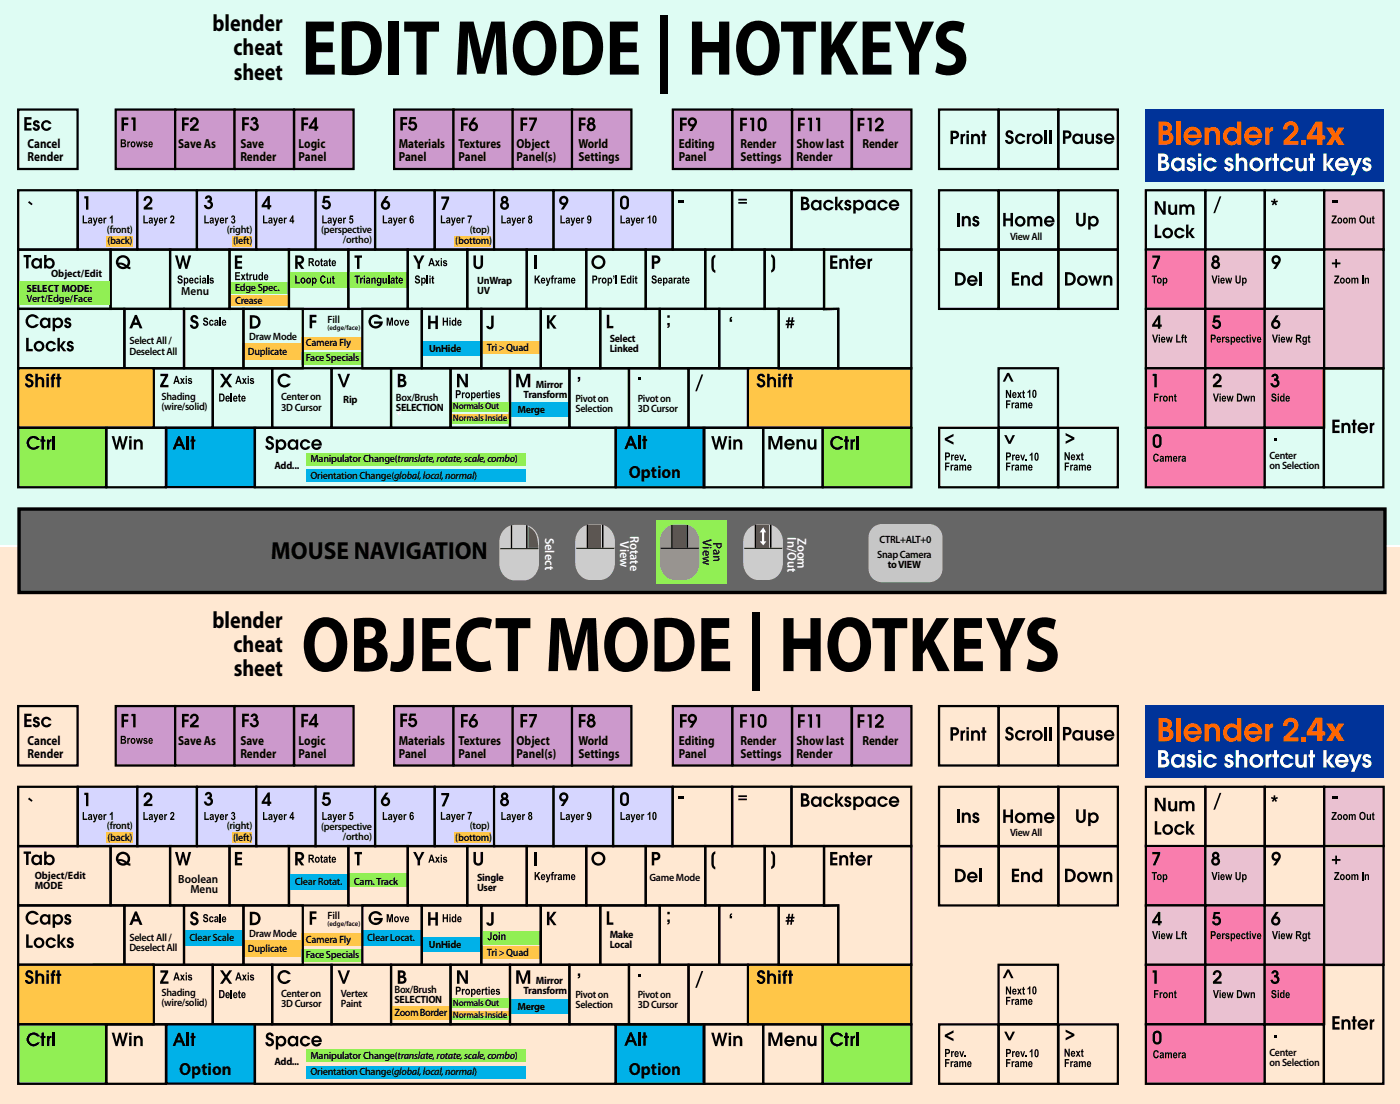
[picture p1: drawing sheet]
<svg xmlns="http://www.w3.org/2000/svg" width="441mm" height="348mm" viewBox="0 0 441 348" stroke-linecap="round" stroke-linejoin="round" font-family="sans-serif">
<defs><g id="words">
<g font-size="24.8">
<text x="94.9" y="23.5">EDIT MODE | HOTKEYS</text>
<text x="94.9" y="211.3">OBJECT MODE | HOTKEYS</text>
</g>
<g font-size="11.3" fill="#f60">
<text x="411.4" y="45.6">4x</text>
<text x="411.4" y="233.4">4x</text>
</g>
<text font-size="7.8" x="85.3" y="175.9">MOUSE NAVIGATION</text>
<g font-size="7.4">
<text x="66.9" y="9.8">blender</text>
<text x="73.5" y="17.4">cheat</text>
<text x="73.6" y="25">sheet</text>
<text x="66.9" y="197.6">blender</text>
<text x="73.5" y="205.3">cheat</text>
<text x="73.6" y="212.9">sheet</text>
</g>
<g font-size="5.6">
<text x="198" y="150.7">Option</text>
<text x="56.4" y="338.5">Option</text>
<text x="198" y="338.5">Option</text>
</g>
<g font-size="4.1">
<text x="8.7" y="46.6">Cancel</text>
<text x="56.1" y="46.6">Save As</text>
<text x="75.7" y="46.6">Save</text>
<text x="94.1" y="46.6">Logic</text>
<text x="125.6" y="46.6">Materials</text>
<text x="144.4" y="46.6">Textures</text>
<text x="162.7" y="46.6">Object</text>
<text x="182.2" y="46.6">World</text>
<text x="213.8" y="46.6">Editing</text>
<text x="233.2" y="46.6">Render</text>
<text x="250.9" y="46.6">Show last</text>
<text x="271.6" y="46.6">Render</text>
<text x="8.7" y="50.8">Render</text>
<text x="75.7" y="50.8">Render</text>
<text x="94.1" y="50.8">Panel</text>
<text x="125.6" y="50.8">Panel</text>
<text x="144.4" y="50.8">Panel</text>
<text x="162.7" y="50.8">Panel(s)</text>
<text x="182.2" y="50.8">Settings</text>
<text x="213.8" y="50.8">Panel</text>
<text x="233.2" y="50.8">Settings</text>
<text x="250.9" y="50.8">Render</text>
<text x="8.7" y="234.5">Cancel</text>
<text x="8.7" y="238.7">Render</text>
<text x="56.1" y="234.5">Save As</text>
<text x="75.7" y="234.5">Save</text>
<text x="75.7" y="238.7">Render</text>
<text x="94.1" y="234.5">Logic</text>
<text x="94.1" y="238.7">Panel</text>
<text x="125.6" y="234.5">Materials</text>
<text x="125.6" y="238.7">Panel</text>
<text x="144.4" y="234.5">Textures</text>
<text x="144.4" y="238.7">Panel</text>
<text x="162.7" y="234.5">Object</text>
<text x="162.7" y="238.7">Panel(s)</text>
<text x="182.2" y="234.5">World</text>
<text x="182.2" y="238.7">Settings</text>
<text x="213.8" y="234.5">Editing</text>
<text x="213.8" y="238.7">Panel</text>
<text x="233.2" y="234.5">Render</text>
<text x="233.2" y="238.7">Settings</text>
<text x="250.9" y="234.5">Show last</text>
<text x="250.9" y="238.7">Render</text>
<text x="271.6" y="234.5">Render</text>
</g>
<g font-size="4.1" fill="#fff">
<text x="171.7" y="169.3" transform="rotate(90 171.7 169.3)">Select</text>
<text x="195.3" y="170.5" transform="rotate(90 195.3 170.5)">View</text>
<text x="198.5" y="168.7" transform="rotate(90 198.5 168.7)">Rotate</text>
<text x="248" y="169.2" transform="rotate(90 248 169.2)">In/Out</text>
<text x="251.2" y="169.3" transform="rotate(90 251.2 169.3)">Zoom</text>
</g>
<g font-size="4.1" fill="#0d1613">
<text x="221.4" y="169.8" transform="rotate(90 221.4 169.8)">View</text>
<text x="224.6" y="170.7" transform="rotate(90 224.6 170.7)">Pan</text>
</g>
<g font-size="3.7">
<text x="57.1" y="92.8">Menu</text>
<text x="56.2" y="278">Boolean</text>
<text x="60" y="281.2">Menu</text>
</g>
<g font-size="3.3">
<text x="33.7" y="73.3">(front)</text>
<text x="33.8" y="76.9">(back)</text>
<text x="71.4" y="73.3">(right)</text>
<text x="73.4" y="76.9">(left)</text>
<text x="101.2" y="73.4">(perspective</text>
<text x="108" y="76.6">/ortho)</text>
<text x="143.4" y="76.9">(bottom)</text>
<text x="148" y="73.3">(top)</text>
<text x="318.1" y="75.5">View All</text>
<text x="16.1" y="87.3">Object/Edit</text>
<text x="150.3" y="89.4">UnWrap</text>
<text x="8.3" y="91.9">SELECT MODE:</text>
<text x="8.3" y="95.1">Vert/Edge/Face</text>
<text x="74" y="95.6">Crease</text>
<text x="74" y="91.8">Edge Spec.</text>
<text x="150.3" y="92.6">UV</text>
<text x="103.1" y="101.7">Fill</text>
<text x="78.5" y="107.1">Draw Mode</text>
<text x="192" y="107.6">Select</text>
<text x="40.8" y="108.5">Select All /</text>
<text x="40.8" y="111.6">Deselect All</text>
<text x="78" y="111.8">Duplicate</text>
<text x="96.3" y="113.8">Face Specials</text>
<text x="96.3" y="109">Camera Fly</text>
<text x="135.1" y="110.8">UnHide</text>
<text x="153.4" y="110.4">Tri &gt; Quad</text>
<text x="192" y="110.8">Linked</text>
<text x="50.9" y="125.8">Shading</text>
<text x="164.9" y="125.2">Transform</text>
<text x="168.8" y="122.1">Mirror</text>
<text x="50.9" y="129">(wire/solid)</text>
<text x="88.6" y="126.1">Center on</text>
<text x="88.6" y="129.3">3D Cursor</text>
<text x="108.1" y="127">Rip</text>
<text x="124.7" y="126.1">Box/Brush</text>
<text x="124.7" y="129.3">SELECTION</text>
<text x="163" y="130.2">Merge</text>
<text x="181.3" y="126.5">Pivot on</text>
<text x="181.3" y="129.7">Selection</text>
<text x="200.9" y="126.5">Pivot on</text>
<text x="200.9" y="129.7">3D Cursor</text>
<text x="86.4" y="147.6">Add...</text>
<text x="97.8" y="145.5">Manipulator Change(translate, rotate, scale, combo)</text>
<text x="399.9" y="144.6">Center</text>
<text x="399.9" y="147.8">on Selection</text>
<text x="97.8" y="150.7">Orientation Change(global, local, normal)</text>
<text x="277" y="171">CTRL+ALT+0</text>
<text x="276.3" y="175.7">Snap Camera</text>
<text x="279.7" y="178.9">to VIEW</text>
<text x="33.7" y="261.1">(front)</text>
<text x="71.4" y="261.1">(right)</text>
<text x="101.2" y="261.2">(perspective</text>
<text x="148" y="261.1">(top)</text>
<text x="318.1" y="263.3">View All</text>
<text x="33.8" y="264.7">(back)</text>
<text x="73.4" y="264.7">(left)</text>
<text x="108" y="264.4">/ortho)</text>
<text x="143.4" y="264.7">(bottom)</text>
<text x="10.9" y="276.7">Object/Edit</text>
<text x="10.9" y="279.9">MODE</text>
<text x="92.9" y="278.7">Clear Rotat.</text>
<text x="111.5" y="278.7">Cam. Track</text>
<text x="150.3" y="277.3">Single</text>
<text x="150.3" y="280.4">User</text>
<text x="204.5" y="277.3">Game Mode</text>
<text x="103.1" y="289.5">Fill</text>
<text x="40.8" y="296.3">Select All /</text>
<text x="40.8" y="299.5">Deselect All</text>
<text x="59.7" y="296.4">Clear Scale</text>
<text x="78" y="299.7">Duplicate</text>
<text x="78.5" y="294.9">Draw Mode</text>
<text x="96.3" y="296.8">Camera Fly</text>
<text x="115.7" y="296.4">Clear Locat.</text>
<text x="135.1" y="298.6">UnHide</text>
<text x="192" y="295.4">Make</text>
<text x="192" y="298.6">Local</text>
<text x="96.3" y="301.6">Face Specials</text>
<text x="153.4" y="301.1">Tri &gt; Quad</text>
<text x="168.8" y="309.9">Mirror</text>
<text x="50.9" y="313.7">Shading</text>
<text x="50.9" y="316.8">(wire/solid)</text>
<text x="88.6" y="314">Center on</text>
<text x="88.6" y="317.1">3D Cursor</text>
<text x="107.4" y="314">Vertex</text>
<text x="107.4" y="317.1">Paint</text>
<text x="124.2" y="312.7">Box/Brush</text>
<text x="124.2" y="315.9">SELECTION</text>
<text x="164.9" y="313.1">Transform</text>
<text x="181.3" y="314.4">Pivot on</text>
<text x="181.3" y="317.5">Selection</text>
<text x="200.9" y="314.4">Pivot on</text>
<text x="200.9" y="317.5">3D Cursor</text>
<text x="124.3" y="319.9">Zoom Border</text>
<text x="163" y="318">Merge</text>
<text x="86.4" y="335.4">Add...</text>
<text x="97.8" y="333.4">Manipulator Change(translate, rotate, scale, combo)</text>
<text x="399.9" y="332.5">Center</text>
<text x="399.9" y="335.7">on Selection</text>
<text x="97.8" y="338.6">Orientation Change(global, local, normal)</text>
</g>
<g font-size="3">
<text x="142.7" y="128.9">Normals Out</text>
<text x="142.7" y="132.7">Normals Inside</text>
<text x="142.7" y="316.8">Normals Out</text>
<text x="142.7" y="320.5">Normals Inside</text>
</g>
<g font-size="2.2">
<text x="103.1" y="103.8">(edge/face)</text>
<text x="103.1" y="291.6">(edge/face)</text>
</g>
</g></defs>
<!-- layer: Layer 1 -->
<path d="M0 0h441v171.4h-441z" fill="#defcf3"/>
<path d="M0 172.5h441v175.1h-441z" fill="#ffe8d2"/>
<path d="M123.2 316.8h18.7v4.4h-18.7z" fill-rule="evenodd" fill="#ffc648"/>
<path d="M110 275.1h18.7v4.3h-18.7z" fill-rule="evenodd" fill="#91ef54"/>
<g fill="#00b1e8">
<path d="M57.9 292.9h18.8v4.7h-18.8z" fill-rule="evenodd"/>
<path d="M113.9 292.9h18.7v4.7h-18.7z" fill-rule="evenodd"/>
</g>
<path d="M94.9 106.1h19.4v4h-19.4z" fill-rule="evenodd" fill="#ffc648"/>
<path d="M72.4 89h18.7v3.6h-18.7z" fill-rule="evenodd" fill="#91ef54"/>
<path d="M194 134.7h27.9v18.7h-27.9z" fill-rule="evenodd" fill="#00b1e8"/>
<path d="M136.9 59.9h18.8v18.7h-18.8z" fill-rule="evenodd" fill="#d6d6ff"/>
<g fill="#ffc648">
<path d="M151.8 107.3h18.5v4.1h-18.5z" fill-rule="evenodd"/>
<path d="M72.4 93.1h18.7v3.4h-18.7z" fill-rule="evenodd"/>
<path d="M76.4 108.3h19.4v5.1h-19.4z" fill-rule="evenodd"/>
</g>
<path d="M160.8 126.8h18.7v4.5h-18.7z" fill-rule="evenodd" fill="#00b1e8"/>
<path d="M94.9 110.9h19.4v4h-19.4z" fill-rule="evenodd" fill="#91ef54"/>
<path d="M5.7 59.9h18.7v18.7h-18.7zM249.3 59.9h37.7v18.7h-37.7z" fill="none" stroke="#000" stroke-width=".71" stroke-linecap="butt"/>
<g fill="#d6d6ff" stroke="#000" stroke-width=".71" stroke-linecap="butt">
<path d="M24.5 59.9h18.7v18.7h-18.7z" fill-rule="evenodd"/>
<path d="M43.3 59.9h18.7v18.7h-18.7z" fill-rule="evenodd"/>
</g>
<path d="M62 59.9h18.8v18.7h-18.8z" fill-rule="evenodd" fill="#d6d6ff"/>
<path d="M143.2 74.3h11.6v3.2h-11.6z" fill-rule="evenodd" fill="#ffc648"/>
<path d="M62 59.9h18.8v18.7h-18.8z" fill="none" stroke="#000" stroke-width=".71" stroke-linecap="butt"/>
<g fill="#d6d6ff" stroke="#000" stroke-width=".71" stroke-linecap="butt">
<path d="M80.7 59.9h18.7v18.7h-18.7z" fill-rule="evenodd"/>
<path d="M99.4 59.9h18.7v18.7h-18.7z" fill-rule="evenodd"/>
<path d="M118.2 59.9h18.7v18.7h-18.7z" fill-rule="evenodd"/>
</g>
<path d="M136.9 59.9h18.8v18.7h-18.8z" fill="none" stroke="#000" stroke-width=".71" stroke-linecap="butt"/>
<g fill="#d6d6ff" stroke="#000" stroke-width=".71" stroke-linecap="butt">
<path d="M155.6 59.9h18.7v18.7h-18.7z" fill-rule="evenodd"/>
<path d="M174.4 59.9h18.7v18.7h-18.7z" fill-rule="evenodd"/>
<path d="M193.1 59.9h18.8v18.7h-18.8z" fill-rule="evenodd"/>
</g>
<path d="M211.9 59.9h18.7v18.7h-18.7zM230.6 59.9h18.7v18.7h-18.7zM34.9 78.6h18.7v18.7h-18.7zM53.6 78.6h18.7v18.7h-18.7zM72.3 78.6h18.7v18.7h-18.7z" fill="none" stroke="#000" stroke-width=".71" stroke-linecap="butt"/>
<path d="M91 85.8h18.7v4.8h-18.7z" fill-rule="evenodd" fill="#91ef54"/>
<path d="M91 78.6h18.7v18.7h-18.7z" fill="none" stroke="#000" stroke-width=".71" stroke-linecap="butt"/>
<path d="M109.7 85.8h18.7v5h-18.7z" fill-rule="evenodd" fill="#91ef54"/>
<g fill="none" stroke="#000" stroke-width=".71" stroke-linecap="butt">
<path d="M109.7 78.6h18.7v18.7h-18.7zM128.4 78.6h18.8v18.7h-18.8zM147.2 78.6h18.7v18.7h-18.7zM165.9 78.6h18.7v18.7h-18.7zM184.7 78.6h18.7v18.7h-18.7zM203.4 78.6h18.7v18.7h-18.7zM222.2 78.6h18.7v18.7h-18.7zM240.8 78.6h18.8v18.7h-18.8zM5.7 97.2h33.4v18.8h-33.4zM39.2 97.3h18.7v18.7h-18.7zM58 97.3h18.7v18.7h-18.7zM76.7 97.3h18.7v18.7h-18.7z"/>
<path d="M114.1 97.3h18.7v18.7h-18.7z"/>
</g>
<path d="M132.9 107.4h18.7v4.5h-18.7z" fill-rule="evenodd" fill="#00b1e8"/>
<path d="M132.9 97.3h18.7v18.7h-18.7z" fill="none" stroke="#000" stroke-width=".71" stroke-linecap="butt"/>
<g fill="#91ef54">
<path d="M141.9 126.5h18.7v3.1h-18.7z" fill-rule="evenodd"/>
<path d="M141.9 132h18.7v1.4h-18.7z" fill-rule="evenodd"/>
</g>
<path d="M141.9 130.5h18.7v1.5h-18.7z" fill-rule="evenodd" fill="#ffc648"/>
<g fill="none" stroke="#000" stroke-width=".71" stroke-linecap="butt">
<path d="M5.7 78.6h29.1v18.7h-29.1zM151.6 97.3h18.7v18.7h-18.7zM170.4 97.3h18.7v18.7h-18.7zM189.1 97.3h18.7v18.7h-18.7zM207.8 97.3h18.7v18.7h-18.7zM226.6 97.3h18.7v18.7h-18.7zM29.5 116h18.7v18.7h-18.7zM48.3 116h18.7v18.7h-18.7zM67 116h18.8v18.7h-18.8zM85.7 116h18.7v18.7h-18.7zM104.5 116h18.7v18.7h-18.7zM123.2 116h18.7v18.7h-18.7z"/>
<path d="M141.9 116h18.8v18.7h-18.8zM160.6 116h18.7v18.7h-18.7zM179.4 116h18.7v18.7h-18.7zM198.1 116h18.8v18.7h-18.8zM216.9 116h18.7v18.7h-18.7z"/>
</g>
<path d="M5.7 116h42.6v18.7h-42.6z" fill-rule="evenodd" fill="#ffc648"/>
<path d="M5.7 116h42.7v18.7h-42.7z" fill="none" stroke="#000" stroke-width=".71" stroke-linecap="butt"/>
<path d="M5.7 134.7h27.7v18.7h-27.7z" fill-rule="evenodd" fill="#91ef54" stroke="#000" stroke-width=".71" stroke-linecap="butt"/>
<path d="M33.5 134.7h18.8v18.7h-18.8z" fill="none" stroke="#000" stroke-width=".71" stroke-linecap="butt"/>
<path d="M52.4 134.7h27.9v18.7h-27.9z" fill-rule="evenodd" fill="#00b1e8" stroke="#000" stroke-width=".71" stroke-linecap="butt"/>
<path d="M194 134.7h27.9v18.7h-27.9zM221.7 134.7h18.7v18.7h-18.7zM240.4 134.7h18.7v18.7h-18.7z" fill="none" stroke="#000" stroke-width=".71" stroke-linecap="butt"/>
<path d="M259.2 134.7h27.9v18.7h-27.9z" fill-rule="evenodd" fill="#91ef54" stroke="#000" stroke-width=".71" stroke-linecap="butt"/>
<path d="M235.6 116h51.4v18.7h-51.4z" fill-rule="evenodd" fill="#ffc648" stroke="#000" stroke-width=".71" stroke-linecap="butt"/>
<path d="M259.6 78.6h27.4v37.4h-23v-18.7l-4.4 .1zM245.3 97.3h18.7v18.7h-18.7zM80.3 134.7h113.6v18.7h-113.6z" fill="none" stroke="#000" stroke-width=".71" stroke-linecap="butt"/>
<g fill="#000">
<path d="M9.2 63.3l1.1 .9-.3 .4-1.2-.8zM213.8 63h1.6v.6h-1.6zM168.3 80.4h.8v4.3h-.8zM201 118.9h.8v.7h-.8zM221 117.9h.5l-2 5.3h-.5zM16.6 137.3h.8v4.3h-.8zM58.8 137.3h.8v4.3h-.8zM201.1 137.2h.8v4.2h-.8zM269.7 137.3h.8v4.3h-.8z"/>
<path d="M26.6 61.8h1.3v4.2h-.8v-3.5h-.5z" fill-rule="evenodd"/>
<path d="M45.6 62.1a1.46 1.46 0 0 1 2.2 .3 1.46 1.46 0 0 1-.6 2.1l-.9 .8h1.7v.7h-2.7v-.7l1.5-1.4a.7 .7 0 0 0 .4-1.2 .7 .7 0 0 0-1.2 .2v.3h-.8z" fill-rule="evenodd"/>
<path d="M64.8 61.9a1.11 1.11 0 0 1 1.6-.1 1.11 1.11 0 0 1 0 1.6 1.41 1.41 0 0 1-.1 2.4 1.41 1.41 0 0 1-2.1-1.3h.8a.71 .71 0 0 0 .9 .6 .71 .71 0 0 0 .5-.9 .71 .71 0 0 0-1-.4v-.7a.43 .43 0 0 0 .5-.1 .43 .43 0 0 0 0-.6 .43 .43 0 0 0-.6 0v.2h-.8z" fill-rule="evenodd"/>
<path d="M84.4 61.7h.6v2.9h.5v.7h-.5v.6h-.8v-.6h-1.8v-.6zM84.2 63l-1 1.6h1z" fill-rule="evenodd"/>
<path d="M101.9 61.7h1.9v.7h-1.3l-.2 .8a1.46 1.46 0 0 1 1.9 1 1.46 1.46 0 0 1-1.2 1.8 1.46 1.46 0 0 1-1.7-1.4h.8a.73 .73 0 0 0 1 .5 .73 .73 0 0 0 .2-1.1 .73 .73 0 0 0-1.1 .1l-.7-.2z" fill-rule="evenodd"/>
<path d="M121.5 61.7h.9l-1 1.5a1.47 1.47 0 0 1 1.3 1.9 1.47 1.47 0 0 1-2.1 .8 1.47 1.47 0 0 1-.4-2.3zM120.7 64.6a.75 .75 0 0 0 1.5 0 .75 .75 0 0 0-1.5 0z" fill-rule="evenodd"/>
<path d="M139 61.9h2.5v.7l-1.5 3.5h-.9l1.6-3.5h-1.7z" fill-rule="evenodd"/>
<path d="M158.1 62a1.14 1.14 0 0 1 1.7 0 1.14 1.14 0 0 1-.1 1.6 1.35 1.35 0 0 1 .2 2 1.35 1.35 0 0 1-2 0 1.35 1.35 0 0 1 .2-2l-.3-.8zM158.5 62.9a.45 .45 0 0 0 .9 0 .45 .45 0 0 0-.9 0zM158.3 64.7a.65 .65 0 0 0 1.3 0 .65 .65 0 0 0-1.3 0z" fill-rule="evenodd"/>
<path d="M176.6 62.1a1.51 1.51 0 0 1 2.1 0 1.51 1.51 0 0 1 0 2.1l-1.2 1.8h-.9l1-1.5a1.41 1.41 0 0 1-1.4-.8 1.41 1.41 0 0 1 .4-1.6zM176.9 63.1a.72 .72 0 0 0 1.4 0 .72 .72 0 0 0-1.4 0z" fill-rule="evenodd"/>
<path d="M195.8 61.9a1.41 1.41 0 0 1 1.5-.2 1.41 1.41 0 0 1 .8 1.3v1.6a1.41 1.41 0 0 1-1.4 1.4 1.41 1.41 0 0 1-1.4-1.5v-1.8zM196.2 62.5l-.1 2a.66 .66 0 0 0 .6 .8 .66 .66 0 0 0 .7-.8v-1.5a.65 .65 0 0 0-.4-.6 .65 .65 0 0 0-.8 .1z" fill-rule="evenodd"/>
<path d="M232.6 62.6h2.7v.5h-2.7zM232.6 63.6h2.7v.5h-2.7z" fill-rule="evenodd"/>
<path d="M252.3 62h.8a1.14 1.14 0 0 1 1.4 .4 1.14 1.14 0 0 1-.2 1.5 1.24 1.24 0 0 1 .6 1.5 1.24 1.24 0 0 1-1.5 .8h-1.1zM253.1 64.3v1.2a.73 .73 0 0 0 .8-.1 .73 .73 0 0 0 .3-.8zM253.1 62.7v.9a.58 .58 0 0 0 .7-.1 .58 .58 0 0 0 0-.7 .58 .58 0 0 0-.7-.1z" fill-rule="evenodd"/>
<path d="M255.8 63.4a1.46 1.46 0 0 1 2.3 0v-.4h.7v3.2h-.7v-.4a1.63 1.63 0 0 1-2.4-.1 1.63 1.63 0 0 1 .1-2.3zM256.2 64.6a.98 .98 0 0 0 1.9 0 .98 .98 0 0 0-1.9 0z" fill-rule="evenodd"/>
<path d="M259.9 63.3a1.67 1.67 0 0 1 2.7 .8h-.9a.94 .94 0 0 0-1.4-.2 .94 .94 0 0 0 0 1.4 .94 .94 0 0 0 1.4-.1h.9a1.69 1.69 0 0 1-2.6 .8 1.69 1.69 0 0 1-.1-2.7z" fill-rule="evenodd"/>
<path d="M263 62h.8v2.5l1-1.5h.9l-1.2 1.6 1.3 1.6h-.9l-1.1-1.5v1.5h-.8z" fill-rule="evenodd"/>
<path d="M266.3 63.2a1.06 1.06 0 0 1 1.1-.2 1.06 1.06 0 0 1 .7 .9h-.7a.29 .29 0 0 0-.3-.3 .29 .29 0 0 0-.3 .2 .29 .29 0 0 0 .3 .3 1.1 1.1 0 0 1 1 1.2 1.1 1.1 0 0 1-1.2 1 1.1 1.1 0 0 1-1-1.1h.8a.4 .4 0 0 0 .4 .4 .4 .4 0 0 0 .3-.5 .4 .4 0 0 0-.5-.2 .97 .97 0 0 1-.8-.7 .97 .97 0 0 1 .2-1z" fill-rule="evenodd"/>
<path d="M268.8 63h.7v.4a1.6 1.6 0 0 1 2.1 .1 1.6 1.6 0 0 1 .1 2.2 1.6 1.6 0 0 1-2.2 .2v1.3h-.7zM269.4 64.6a1 1 0 0 0 2 0 1 1 0 0 0-2 0z" fill-rule="evenodd"/>
<path d="M272.9 63.4a1.46 1.46 0 0 1 2.2 0v-.4h.7v3.2h-.7v-.4a1.63 1.63 0 0 1-2.3-.1 1.63 1.63 0 0 1 .1-2.3zM273.2 64.6a1 1 0 0 0 2 0 1 1 0 0 0-2 0z" fill-rule="evenodd"/>
<path d="M276.9 63.3a1.67 1.67 0 0 1 2.7 .8h-.8a.94 .94 0 0 0-1.4-.2 .94 .94 0 0 0 0 1.4 .94 .94 0 0 0 1.4-.1h.8a1.69 1.69 0 0 1-2.5 .8 1.69 1.69 0 0 1-.2-2.7z" fill-rule="evenodd"/>
<path d="M280.4 63.4a1.65 1.65 0 0 1 2-.3 1.65 1.65 0 0 1 .8 1.8h-2.5a.86 .86 0 0 0 .7 .7 .86 .86 0 0 0 .9-.4h.8a1.67 1.67 0 0 1-2.5 .8 1.67 1.67 0 0 1-.2-2.6zM281 63.8l-.3 .5h1.8a.9 .9 0 0 0-1.5-.5z" fill-rule="evenodd"/>
<path d="M7.4 80.3h2.4v.7h-.8v3.5h-.8v-3.5h-.8z" fill-rule="evenodd"/>
<path d="M10.3 81.7a1.46 1.46 0 0 1 2.2 .1v-.5h.7v3.2h-.7v-.4a1.63 1.63 0 0 1-2.3 0 1.63 1.63 0 0 1 .1-2.4zM10.6 82.9a.98 .98 0 0 0 1.9 0 .98 .98 0 0 0-1.9 0z" fill-rule="evenodd"/>
<path d="M13.9 80.3h.8v1.3a1.61 1.61 0 0 1 2.1 .3 1.61 1.61 0 0 1 0 2.1 1.61 1.61 0 0 1-2.2 .1v.4h-.7zM14.6 82.9a.97 .97 0 0 0 1.9 0 .97 .97 0 0 0-1.9 0z" fill-rule="evenodd"/>
<path d="M37.2 80.9a2.23 2.23 0 0 1 3.1 0 2.23 2.23 0 0 1 .2 3l.6 .1v.8l-.5-.1a.98 .98 0 0 0-1.4 0 2.21 2.21 0 0 1-2.5-1.1 2.21 2.21 0 0 1 .5-2.7zM37.5 83.4l.9 .6 .9-.1-1.1-.5zM37.7 81.5l-.4 1.3h1.3l1.3 .7a1.46 1.46 0 0 0-.1-2 1.46 1.46 0 0 0-2.1 0z" fill-rule="evenodd"/>
<path d="M55.1 80.4h.8l.8 3 .7-3h.6l.7 3 .7-3h.8l-1.2 4.3h-.6l-.7-2.8-.7 2.8h-.7z" fill-rule="evenodd"/>
<path d="M74 80.4h2.3v.8h-1.5v1h1.4v.7h-1.4v1h1.5v.8h-2.3z" fill-rule="evenodd"/>
<path d="M93 80.4h1.3a1.35 1.35 0 0 1 1.5 1.2 1.35 1.35 0 0 1-1.1 1.5l1.1 1.6h-.9l-1.1-1.6v1.6h-.8zM93.8 81.2v1.3h.5a.65 .65 0 0 0 .7-.7 .65 .65 0 0 0-.7-.6z" fill-rule="evenodd"/>
<path d="M111.7 80.4h2.3v.8h-.8v3.5h-.8v-3.5h-.7z" fill-rule="evenodd"/>
<path d="M130.1 80.4h.9l.9 2 .9-2h.9l-1.4 2.7v1.6h-.8v-1.6z" fill-rule="evenodd"/>
<path d="M149.1 80.4h.8v2.7a.75 .75 0 0 0 .7 .9 .75 .75 0 0 0 .8-.9v-2.7h.8v2.7a1.52 1.52 0 0 1-1.6 1.7 1.52 1.52 0 0 1-1.5-1.7z" fill-rule="evenodd"/>
<path d="M154.7 99.4h.8v3a1.17 1.17 0 0 1-1.1 1.3 1.17 1.17 0 0 1-1.2-1.1h.7l.4 .4 .3-.2z" fill-rule="evenodd"/>
<path d="M186.3 82.6a2.21 2.21 0 0 1 4.4 0 2.21 2.21 0 0 1-4.4 0zM187 82.5a1.45 1.45 0 0 0 2.9 0 1.45 1.45 0 0 0-2.9 0z" fill-rule="evenodd"/>
<path d="M205.3 80.4h1.1a1.38 1.38 0 0 1 1.6 1.5 1.38 1.38 0 0 1-1.9 1.2v1.6h-.8zM206.1 81.2v1.1a.66 .66 0 0 0 1-.2 .66 .66 0 0 0-.4-.9z" fill-rule="evenodd"/>
<path d="M224.6 80.6l.7-.4v.8l-.4 .4-.1 .7v2.3l.5 .7v.8a1.72 1.72 0 0 1-1.2-1.9v-2.4z" fill-rule="evenodd"/>
<path d="M242.9 80.1a1.72 1.72 0 0 1 1.2 1.9v2.1a1.64 1.64 0 0 1-1.2 1.7v-.8l.4-.3 .1-.8v-2.3l-.5-.7z" fill-rule="evenodd"/>
<path d="M261.5 80.4h2.3v.8h-1.5v1h1.4v.7h-1.4v1h1.5v.8h-2.3z" fill-rule="evenodd"/>
<path d="M264.4 81.5h.7v.3a1.26 1.26 0 0 1 1.5-.2 1.26 1.26 0 0 1 .6 1.4v1.7h-.8v-1.6a.72 .72 0 0 0-.7-1 .72 .72 0 0 0-.6 1.1v1.5h-.7z" fill-rule="evenodd"/>
<path d="M267.9 80.4h.8v1.1h.5v.7h-.5v2.5h-.8v-2.5h-.3v-.7h.3z" fill-rule="evenodd"/>
<path d="M269.9 81.9a1.65 1.65 0 0 1 2-.3 1.65 1.65 0 0 1 .8 1.8h-2.5a.86 .86 0 0 0 .7 .7 .86 .86 0 0 0 .9-.4h.8a1.67 1.67 0 0 1-2.5 .8 1.67 1.67 0 0 1-.2-2.6zM270.5 82.3l-.3 .5h1.8a.9 .9 0 0 0-1.5-.5z" fill-rule="evenodd"/>
<path d="M273.3 81.5h.7v.3l.7-.4v.7l-.4 .1-.3 .5v2h-.7z" fill-rule="evenodd"/>
<path d="M8.2 106.4h.8v3.5h1.3v.7h-2.1z" fill-rule="evenodd"/>
<path d="M8.7 99.6a2.18 2.18 0 0 1 3.5 .6h-.9a1.42 1.42 0 0 0-2-.1 1.42 1.42 0 0 0-.1 2 1.42 1.42 0 0 0 2.1 0h.9a2.19 2.19 0 0 1-3.2 .8 2.19 2.19 0 0 1-.3-3.3z" fill-rule="evenodd"/>
<path d="M10.6 109a1.7 1.7 0 0 1 3.4 0 1.7 1.7 0 0 1-3.4 0zM11.3 109a1 1 0 0 0 2 0 1 1 0 0 0-2 0z" fill-rule="evenodd"/>
<path d="M14.6 118.8h.8v3.1h-.8zM14.6 117.7h.8v.7h-.8z" fill-rule="evenodd"/>
<path d="M13 100.5a1.46 1.46 0 0 1 2.2 0v-.4h.7v3.2h-.7v-.4a1.63 1.63 0 0 1-2.3-.1 1.63 1.63 0 0 1 .1-2.3zM13.3 101.7a.98 .98 0 0 0 1.9 0 .98 .98 0 0 0-1.9 0z" fill-rule="evenodd"/>
<path d="M16.6 100.1h.7v.4a1.6 1.6 0 0 1 2.2 .1 1.6 1.6 0 0 1 0 2.1 1.6 1.6 0 0 1-2.2 .3v1.3h-.7zM17.2 101.6a1 1 0 0 0 2 0 1 1 0 0 0-2 0z" fill-rule="evenodd"/>
<path d="M14.9 107.8a1.67 1.67 0 0 1 2.7 .7h-.8a.94 .94 0 0 0-1.4-.2 .94 .94 0 0 0 0 1.4 .94 .94 0 0 0 1.4-.1h.8a1.69 1.69 0 0 1-2.5 .8 1.69 1.69 0 0 1-.2-2.6z" fill-rule="evenodd"/>
<path d="M18.1 106.4h.8v2.5l1-1.5h.9l-1.2 1.6 1.3 1.6h-1l-1-1.5v1.5h-.8z" fill-rule="evenodd"/>
<path d="M20.6 100.3a1.06 1.06 0 0 1 1.1-.3 1.06 1.06 0 0 1 .7 1h-.8a.29 .29 0 0 0-.2-.4 .29 .29 0 0 0-.3 .3 .29 .29 0 0 0 .2 .3 1.1 1.1 0 0 1 1.1 1.2 1.1 1.1 0 0 1-1.2 1 1.1 1.1 0 0 1-1-1.1h.8a.4 .4 0 0 0 .4 .4 .4 .4 0 0 0 .3-.5 .4 .4 0 0 0-.5-.3 .97 .97 0 0 1-.8-.6 .97 .97 0 0 1 .2-1z" fill-rule="evenodd"/>
<path d="M21.4 107.6a1.06 1.06 0 0 1 1.1-.2 1.06 1.06 0 0 1 .7 .9h-.8a.29 .29 0 0 0-.2-.3 .29 .29 0 0 0-.3 .3 .29 .29 0 0 0 .2 .3 1.1 1.1 0 0 1 1 1.1 1.1 1.1 0 0 1-1.1 1.1 1.1 1.1 0 0 1-1-1.2h.7a.4 .4 0 0 0 .5 .4 .4 .4 0 0 0 .3-.5 .4 .4 0 0 0-.5-.2 .97 .97 0 0 1-.9-.7 .97 .97 0 0 1 .3-1z" fill-rule="evenodd"/>
<path d="M42.5 99.2h.6l1.8 4.2h-.9l-.4-1.1h-1.5l-.5 1.1h-.9zM42.8 100.3l-.5 1.3h1z" fill-rule="evenodd"/>
<path d="M60.3 99.6a1.26 1.26 0 0 1 1.4-.3 1.26 1.26 0 0 1 .8 1.1h-.8a.47 .47 0 0 0-.5-.5 .47 .47 0 0 0-.5 .5 .47 .47 0 0 0 .5 .4 1.38 1.38 0 0 1 1.4 1.4 1.38 1.38 0 0 1-1.4 1.4 1.38 1.38 0 0 1-1.4-1.3h.8a.58 .58 0 0 0 .6 .6 .58 .58 0 0 0 .6-.6 .58 .58 0 0 0-.6-.6 1.31 1.31 0 0 1-.9-2.1z" fill-rule="evenodd"/>
<path d="M78.7 99.3a2.73 2.73 0 0 1 3.1 1 2.13 2.13 0 0 1-.1 2.3 2.13 2.13 0 0 1-2 .9h-1zM79.5 100v2.8a1.44 1.44 0 0 0 1.8-1.4 1.44 1.44 0 0 0-1.8-1.4z" fill-rule="evenodd"/>
<path d="M97.5 99.1h2.2v.8h-1.4v1h1.3v.7h-1.3v1.8h-.8z" fill-rule="evenodd"/>
<path d="M116.7 99.7a2.26 2.26 0 0 1 3.7 .7h-1a1.45 1.45 0 0 0-2.2-.1 1.45 1.45 0 0 0 .3 2.2 1.45 1.45 0 0 0 2.1-.6h-1.8v-.7h2.8a2.23 2.23 0 0 1-3 2.1 2.23 2.23 0 0 1-.9-3.6z" fill-rule="evenodd"/>
<path d="M134.8 99.4h.8v1.7h1.5v-1.7h.8v4.2h-.8v-1.8h-1.5v1.8h-.8z" fill-rule="evenodd"/>
<path d="M172.3 99.3h.8v1.8l1.3-1.8h.9l-1.6 2 1.6 2.2h-.9l-1.3-1.9v1.9h-.8z" fill-rule="evenodd"/>
<path d="M182 118.7h.8l-.1 1.1-.7 .5v-.4l.3-.4h-.3z" fill-rule="evenodd"/>
<path d="M191.1 99.1h.8v3.5h1.3v.8h-2.1z" fill-rule="evenodd"/>
<path d="M210.2 101.7h.8l-.1 1.2-.7 .4v-.4l.3-.4h-.3zM210.2 99.3h.8v.8h-.8z" fill-rule="evenodd"/>
<path d="M230 100l.6-.2v.4l-.4 .3 .4 .1v.7h-.8z" fill-rule="evenodd"/>
<path d="M248.3 99.9h.5l-.1 1h.6l.1-1h.5l-.1 1h.5l-.1 .5h-.5l-.1 .5h.5v.5h-.6l-.1 1h-.5l.1-1h-.5l-.2 1h-.5l.2-1h-.6l.1-.5h.5l.1-.5h-.5v-.5h.6zM248.6 101.4l-.1 .5h.6l.1-.5z" fill-rule="evenodd"/>
<path d="M8.3 118a1.26 1.26 0 0 1 1.4-.3 1.26 1.26 0 0 1 .8 1.1h-.8a.47 .47 0 0 0-.5-.4 .47 .47 0 0 0-.5 .4 .47 .47 0 0 0 .5 .5 1.38 1.38 0 0 1 1.4 1.4 1.38 1.38 0 0 1-1.4 1.3 1.38 1.38 0 0 1-1.4-1.3h.9a.58 .58 0 0 0 .5 .6 .58 .58 0 0 0 .6-.6 .58 .58 0 0 0-.6-.6 1.31 1.31 0 0 1-.9-2.1z" fill-rule="evenodd"/>
<path d="M11.1 117.7h.8v1.3a1.25 1.25 0 0 1 1.4-.2 1.25 1.25 0 0 1 .6 1.4v1.7h-.7v-1.6a.7 .7 0 0 0-.7-.9 .7 .7 0 0 0-.6 .9v1.6h-.8z" fill-rule="evenodd"/>
<path d="M16.6 117.9l.8-.3v.8l-.3 .1-.1 .3h.4v.7h-.4v2.4h-.8v-2.4h-.3v-.7h.3z" fill-rule="evenodd"/>
<path d="M18 117.7h.8v1.1h.5v.7h-.5v2.4h-.8v-2.4h-.3v-.7h.3z" fill-rule="evenodd"/>
<path d="M40.7 138.4h.7v3.2h-.7zM40.7 137.3h.7v.7h-.7z" fill-rule="evenodd"/>
<path d="M50.5 117.7h2.5v.7l-1.6 2.8h1.7v.7h-2.7v-.6l1.7-2.9h-1.6z" fill-rule="evenodd"/>
<path d="M69.3 117.7h.9l1 1.5 1-1.5h.9l-1.4 2.1 1.4 2.1h-.9l-1-1.4-1 1.4h-.9l1.4-2.1z" fill-rule="evenodd"/>
<path d="M88.1 118.3a2.18 2.18 0 0 1 3.5 .6h-.9a1.42 1.42 0 0 0-2-.1 1.42 1.42 0 0 0-.1 2 1.42 1.42 0 0 0 2.1 0h.9a2.19 2.19 0 0 1-3.3 .8 2.19 2.19 0 0 1-.2-3.3z" fill-rule="evenodd"/>
<path d="M106.3 117.7h.8l1.2 3.2 1.1-3.2h.9l-1.7 4.2h-.6z" fill-rule="evenodd"/>
<path d="M125.3 117.7h.8a1.14 1.14 0 0 1 1.5 .5 1.14 1.14 0 0 1-.3 1.4 1.24 1.24 0 0 1 .6 1.6 1.24 1.24 0 0 1-1.5 .7h-1.1zM126.1 120.1v1.1a.73 .73 0 0 0 .8 0 .73 .73 0 0 0 .3-.8zM126.1 118.4v1a.58 .58 0 0 0 .8-.1 .58 .58 0 0 0 0-.8 .58 .58 0 0 0-.8-.1z" fill-rule="evenodd"/>
<path d="M143.9 117.7h.9l1.8 3.1v-3.1h.8v4.2h-.9l-1.8-3v3h-.8z" fill-rule="evenodd"/>
<path d="M162.6 117.7h1.1l1.1 3.2 1.1-3.2h1.1v4.2h-.8v-3.1l-1.1 3.1h-.6l-1.1-3.1v3.1h-.8z" fill-rule="evenodd"/>
<path d="M229.5 138.4h.8v3.2h-.8zM229.5 137.3h.8v.7h-.8z" fill-rule="evenodd"/>
<path d="M254.3 138.3h.8v1.7a.7 .7 0 0 0 .7 .9 .7 .7 0 0 0 .6-.9v-1.7h.8v3.2h-.7v-.3a1.23 1.23 0 0 1-1.5 .3 1.23 1.23 0 0 1-.7-1.3z" fill-rule="evenodd"/>
<path d="M9 137.9a2.18 2.18 0 0 1 3.6 .6h-.9a1.42 1.42 0 0 0-2.1-.1 1.42 1.42 0 0 0 0 2 1.42 1.42 0 0 0 2 0h.9a2.19 2.19 0 0 1-3.2 .8 2.19 2.19 0 0 1-.3-3.3z" fill-rule="evenodd"/>
<path d="M13.1 137.3h.7v1.1h.5v.7h-.5v2.5h-.7v-2.5h-.4v-.7h.4z" fill-rule="evenodd"/>
<path d="M14.8 138.4h.7v.3l.7-.4v.7l-.4 .1-.2 .5-.1 2h-.7z" fill-rule="evenodd"/>
<path d="M35.2 137.3h.8l.7 3 .7-3h.6l.7 3 .8-3h.8l-1.3 4.3h-.6l-.7-2.8-.7 2.8h-.6z" fill-rule="evenodd"/>
<path d="M42.1 138.4h.7v.3a1.26 1.26 0 0 1 1.5-.2 1.26 1.26 0 0 1 .7 1.4v1.7h-.8v-1.6a.72 .72 0 0 0-.7-1 .72 .72 0 0 0-.6 1.1v1.5h-.8z" fill-rule="evenodd"/>
<path d="M56.1 137.3h.6l1.8 4.3h-.9l-.4-1.1h-1.5l-.5 1.1h-.9zM56.4 138.4l-.5 1.3h.9z" fill-rule="evenodd"/>
<path d="M60.3 137.3h.8v1.1h.5v.7h-.5v2.5h-.8v-2.5h-.3v-.7h.3z" fill-rule="evenodd"/>
<path d="M198.4 137.2h.6l1.8 4.2h-.9l-.4-1.1h-1.5l-.5 1.1h-.9zM198.7 138.3l-.5 1.3h.9z" fill-rule="evenodd"/>
<path d="M202.6 137.2h.8v1.1h.5v.7h-.5v2.4h-.8v-2.4h-.3v-.7h.3z" fill-rule="evenodd"/>
<path d="M224 137.3h.8l.8 3 .7-3h.6l.7 3 .7-3h.8l-1.2 4.3h-.6l-.7-2.8-.7 2.8h-.7z" fill-rule="evenodd"/>
<path d="M231 138.4h.7v.3a1.26 1.26 0 0 1 1.5-.2 1.26 1.26 0 0 1 .6 1.4v1.7h-.8v-1.6a.72 .72 0 0 0-.7-1 .72 .72 0 0 0-.6 1.1v1.5h-.7z" fill-rule="evenodd"/>
<path d="M242 137.3h1.1l1.1 3.2 1.2-3.2h1v4.2h-.7v-3.2l-1.1 3.2h-.7l-1.1-3.2v3.2h-.8z" fill-rule="evenodd"/>
<path d="M247.5 138.7a1.65 1.65 0 0 1 2-.3 1.65 1.65 0 0 1 .8 1.9h-2.5a.86 .86 0 0 0 .7 .6 .86 .86 0 0 0 .9-.4h.8a1.67 1.67 0 0 1-2.5 .8 1.67 1.67 0 0 1-.2-2.6zM248.1 139.1l-.3 .6h1.8a.9 .9 0 0 0-1.5-.6z" fill-rule="evenodd"/>
<path d="M250.9 138.3h.7v.3a1.26 1.26 0 0 1 1.5-.2 1.26 1.26 0 0 1 .6 1.4v1.7h-.8v-1.5a.72 .72 0 0 0-.7-1.1 .72 .72 0 0 0-.6 1.1v1.5h-.7z" fill-rule="evenodd"/>
<path d="M262.2 137.9a2.18 2.18 0 0 1 3.5 .6h-.9a1.42 1.42 0 0 0-2.1-.1 1.42 1.42 0 0 0 0 2 1.42 1.42 0 0 0 2 0h.9a2.19 2.19 0 0 1-3.2 .8 2.19 2.19 0 0 1-.2-3.3z" fill-rule="evenodd"/>
<path d="M266.2 137.3h.8v1.1h.4v.7h-.4v2.5h-.8v-2.5h-.4v-.7h.4z" fill-rule="evenodd"/>
<path d="M267.9 138.4h.7v.3l.7-.4v.7l-.3 .1-.3 .5-.1 2h-.7z" fill-rule="evenodd"/>
</g>
<g fill="#c9c" stroke="#000" stroke-width=".71" stroke-linecap="butt">
<path d="M36.5 34.5h18.7v18.7h-18.7z" fill-rule="evenodd"/>
<path d="M55.2 34.5h18.7v18.7h-18.7z" fill-rule="evenodd"/>
<path d="M73.9 34.5h18.7v18.7h-18.7z" fill-rule="evenodd"/>
<path d="M92.7 34.5h18.7v18.7h-18.7z" fill-rule="evenodd"/>
<path d="M124.1 34.5h18.8v18.7h-18.8z" fill-rule="evenodd"/>
<path d="M142.8 34.5h18.8v18.7h-18.8z" fill-rule="evenodd"/>
<path d="M161.5 34.5h18.7v18.7h-18.7z" fill-rule="evenodd"/>
<path d="M180.2 34.5h18.7v18.7h-18.7z" fill-rule="evenodd"/>
<path d="M211.9 34.5h18.8v18.7h-18.8z" fill-rule="evenodd"/>
<path d="M230.7 34.5h18.7v18.7h-18.7z" fill-rule="evenodd"/>
<path d="M249.5 34.5h18.7v18.7h-18.7z" fill-rule="evenodd"/>
<path d="M268.4 34.5h18.7v18.7h-18.7z" fill-rule="evenodd"/>
</g>
<path d="M5.7 34.5h18.7v18.7h-18.7zM295.8 34.5h18.7v18.7h-18.7zM314.6 34.5h18.7v18.7h-18.7zM333.4 34.5h18.7v18.7h-18.7zM295.8 59.9h18.7v18.7h-18.7zM314.6 59.9h18.7v18.7h-18.7zM333.4 59.9h18.7v18.7h-18.7zM360.9 59.9h18.7v18.7h-18.7zM295.8 78.6h18.7v18.7h-18.7zM314.6 78.6h18.7v18.7h-18.7zM333.4 78.6h18.7v18.7h-18.7z" fill="none" stroke="#000" stroke-width=".71" stroke-linecap="butt"/>
<g fill="#000">
<path d="M301.4 67h.8v4.3h-.8zM308.5 85.7h.7v4.3h-.7z"/>
<path d="M79.2 37.2a1.11 1.11 0 0 1 1.6-.1 1.11 1.11 0 0 1 .1 1.6 1.41 1.41 0 0 1-.2 2.4 1.41 1.41 0 0 1-2.1-1.2h.8a.71 .71 0 0 0 .9 .5 .71 .71 0 0 0 .5-.9 .71 .71 0 0 0-1-.4v-.7a.43 .43 0 0 0 .6-.1 .43 .43 0 0 0 0-.6 .43 .43 0 0 0-.6 0l-.1 .2h-.7z" fill-rule="evenodd"/>
<path d="M99.2 36.9h.6v2.9h.5v.7h-.5v.7h-.7v-.7h-1.9v-.6zM99.1 38.2l-1.1 1.6h1.1z" fill-rule="evenodd"/>
<path d="M129.1 36.9h1.9v.7h-1.4l-.1 .8a1.46 1.46 0 0 1 1.9 1 1.46 1.46 0 0 1-1.3 1.8 1.46 1.46 0 0 1-1.6-1.4h.7a.73 .73 0 0 0 1.1 .5 .73 .73 0 0 0 .2-1.1 .73 .73 0 0 0-1.1 .1l-.7-.2z" fill-rule="evenodd"/>
<path d="M149.1 37h.9l-.9 1.4a1.47 1.47 0 0 1 1.3 2 1.47 1.47 0 0 1-2.2 .8 1.47 1.47 0 0 1-.3-2.3zM148.4 39.8a.73 .73 0 0 0 1.4 0 .73 .73 0 0 0-1.4 0z" fill-rule="evenodd"/>
<path d="M185.4 37.3a1.14 1.14 0 0 1 1.6-.1 1.14 1.14 0 0 1 0 1.7 1.35 1.35 0 0 1 .2 2 1.35 1.35 0 0 1-2 0 1.35 1.35 0 0 1 .2-2l-.4-.8zM185.8 38.1a.45 .45 0 0 0 .9 0 .45 .45 0 0 0-.9 0zM185.6 39.9a.65 .65 0 0 0 1.3 0 .65 .65 0 0 0-1.3 0z" fill-rule="evenodd"/>
<path d="M239.1 37.3a1.41 1.41 0 0 1 1.5-.2 1.41 1.41 0 0 1 .8 1.3v1.5a1.41 1.41 0 0 1-1.4 1.5 1.41 1.41 0 0 1-1.4-1.5l.1-1.8zM239.6 37.9l-.2 2a.66 .66 0 0 0 .6 .7 .66 .66 0 0 0 .7-.7v-1.5a.65 .65 0 0 0-.4-.7 .65 .65 0 0 0-.7 .2z" fill-rule="evenodd"/>
<path d="M7.7 36.9h2.2v.7h-1.5v1h1.5v.8h-1.5v1h1.5v.7h-2.2z" fill-rule="evenodd"/>
<path d="M10.7 38.1a1.06 1.06 0 0 1 1.1-.2 1.06 1.06 0 0 1 .7 .9h-.8a.29 .29 0 0 0-.2-.3 .29 .29 0 0 0-.3 .3 .29 .29 0 0 0 .2 .3 1.1 1.1 0 0 1 1.1 1.1 1.1 1.1 0 0 1-1.2 1.1 1.1 1.1 0 0 1-1-1.2h.7a.4 .4 0 0 0 .5 .4 .4 .4 0 0 0 .3-.5 .4 .4 0 0 0-.5-.2 .97 .97 0 0 1-.9-.7 .97 .97 0 0 1 .3-1z" fill-rule="evenodd"/>
<path d="M13.5 38.3a1.67 1.67 0 0 1 2.7 .7h-.8a.94 .94 0 0 0-1.4-.2 .94 .94 0 0 0 0 1.4 .94 .94 0 0 0 1.4-.1h.8a1.69 1.69 0 0 1-2.5 .8 1.69 1.69 0 0 1-.2-2.6z" fill-rule="evenodd"/>
<path d="M38.3 37h2.1v.7h-1.3v1h1.3v.8h-1.3v1.7h-.8z" fill-rule="evenodd"/>
<path d="M41.4 37h1.3v4.2h-.8v-3.5h-.5z" fill-rule="evenodd"/>
<path d="M57.3 37h2.2v.7h-1.4v1h1.3v.8h-1.3v1.7h-.8z" fill-rule="evenodd"/>
<path d="M60.2 37.3a1.46 1.46 0 0 1 2.2 .3 1.46 1.46 0 0 1-.6 2.1l-.9 .8h1.7v.7h-2.7v-.7l1.5-1.4a.7 .7 0 0 0 .4-1.1 .7 .7 0 0 0-1.2 0v.4h-.8z" fill-rule="evenodd"/>
<path d="M76.3 36.9h2.1v.7h-1.4v1.1h1.3v.7h-1.3v1.7h-.7z" fill-rule="evenodd"/>
<path d="M94.9 36.9h2.2v.8h-1.4v1h1.3v.7h-1.3v1.8h-.8z" fill-rule="evenodd"/>
<path d="M126.1 36.9h2.2v.7h-1.4v1h1.3v.8h-1.3v1.7h-.8z" fill-rule="evenodd"/>
<path d="M145.2 37h2.1v.7h-1.3v1.1h1.3v.7h-1.3v1.7h-.8z" fill-rule="evenodd"/>
<path d="M163.9 37h2.2v.7h-1.4v1.1h1.3v.7h-1.3v1.7h-.8z" fill-rule="evenodd"/>
<path d="M166.6 37h2.5v.7l-1.5 3.5h-.9l1.6-3.5h-1.7z" fill-rule="evenodd"/>
<path d="M182.3 37h2.2v.7h-1.4v1.1h1.3v.7h-1.3v1.7h-.8z" fill-rule="evenodd"/>
<path d="M214.2 37h2.1v.8h-1.3v1h1.3v.7h-1.3v1.8h-.8z" fill-rule="evenodd"/>
<path d="M217.1 37.4a1.51 1.51 0 0 1 2.1 0 1.51 1.51 0 0 1 0 2.1l-1.2 1.8h-.9l1-1.5a1.41 1.41 0 0 1-1.4-.8 1.41 1.41 0 0 1 .4-1.6zM217.4 38.4a.72 .72 0 0 0 1.4 0 .72 .72 0 0 0-1.4 0z" fill-rule="evenodd"/>
<path d="M233.1 37.1h2.2v.7h-1.4v1h1.3v.7h-1.3v1.8h-.8z" fill-rule="evenodd"/>
<path d="M236.3 37.1h1.2v4.2h-.7v-3.5h-.5z" fill-rule="evenodd"/>
<path d="M251.3 37.1h2.2v.7h-1.4v1h1.3v.8h-1.3v1.7h-.8z" fill-rule="evenodd"/>
<path d="M254.5 37.1h1.3v4.2h-.8v-3.5h-.5z" fill-rule="evenodd"/>
<path d="M257 37.1h1.3v4.2h-.7v-3.5h-.6z" fill-rule="evenodd"/>
<path d="M270.1 37.1h2.2v.7h-1.4v1.1h1.3v.7h-1.3v1.7h-.8z" fill-rule="evenodd"/>
<path d="M273.3 37.1h1.3v4.2h-.8v-3.5h-.5z" fill-rule="evenodd"/>
<path d="M275.9 37.5a1.46 1.46 0 0 1 2.3 .2 1.46 1.46 0 0 1-.7 2.1l-.8 .8h1.7v.7h-2.8v-.7l1.5-1.4a.7 .7 0 0 0 .5-1.1 .7 .7 0 0 0-1.2 .1l-.1 .4h-.7z" fill-rule="evenodd"/>
<path d="M303 68.1h.7v.3a1.26 1.26 0 0 1 1.5-.3 1.26 1.26 0 0 1 .6 1.4v1.8h-.8v-1.6a.72 .72 0 0 0-.7-1 .72 .72 0 0 0-.6 1v1.6h-.7z" fill-rule="evenodd"/>
<path d="M306.6 68.3a1.06 1.06 0 0 1 1.1-.3 1.06 1.06 0 0 1 .7 .9h-.7a.29 .29 0 0 0-.3-.3 .29 .29 0 0 0-.3 .3 .29 .29 0 0 0 .3 .3 1.1 1.1 0 0 1 1 1.2 1.1 1.1 0 0 1-1.2 1 1.1 1.1 0 0 1-1-1.1h.8a.4 .4 0 0 0 .4 .4 .4 .4 0 0 0 .3-.5 .4 .4 0 0 0-.5-.3 .97 .97 0 0 1-.8-.6 .97 .97 0 0 1 .2-1z" fill-rule="evenodd"/>
<path d="M316 67.1h.8v1.7h1.5v-1.7h.8v4.2h-.8v-1.8h-1.5v1.8h-.8z" fill-rule="evenodd"/>
<path d="M319.6 69.7a1.7 1.7 0 0 1 3.4 0 1.7 1.7 0 0 1-3.4 0zM320.4 69.7a.97 .97 0 0 0 1.9 0 .97 .97 0 0 0-1.9 0z" fill-rule="evenodd"/>
<path d="M323.6 68.1h.7v.3l1-.4a.94 .94 0 0 0 1.4 0 1.27 1.27 0 0 1 1.6 1.4v1.9h-.7v-1.8a.67 .67 0 0 0-.8-.8 .67 .67 0 0 0-.5 1v1.6h-.7v-1.8a.67 .67 0 0 0-.8-.8 .67 .67 0 0 0-.5 1v1.6h-.7z" fill-rule="evenodd"/>
<path d="M329.3 68.5a1.65 1.65 0 0 1 2-.3 1.65 1.65 0 0 1 .8 1.8h-2.5a.86 .86 0 0 0 .7 .7 .86 .86 0 0 0 .9-.4h.8a1.67 1.67 0 0 1-2.4 .8 1.67 1.67 0 0 1-.3-2.6zM329.9 68.9l-.3 .5h1.8a.9 .9 0 0 0-1.5-.5z" fill-rule="evenodd"/>
<path d="M339 67h.7v2.7a.75 .75 0 0 0 .8 .9 .75 .75 0 0 0 .7-.9v-2.7h.8v2.7a1.52 1.52 0 0 1-1.5 1.6 1.52 1.52 0 0 1-1.5-1.6z" fill-rule="evenodd"/>
<path d="M342.8 68.1h.6v.3a1.6 1.6 0 0 1 2.2 .1 1.6 1.6 0 0 1 .1 2.2 1.6 1.6 0 0 1-2.2 .2v1.4h-.7zM343.4 69.6a1 1 0 0 0 2 0 1 1 0 0 0-2 0z" fill-rule="evenodd"/>
<path d="M300.8 85.7a2.73 2.73 0 0 1 3.2 1.1 2.13 2.13 0 0 1-.1 2.2 2.13 2.13 0 0 1-2.1 1h-1zM301.6 86.5v2.7a1.44 1.44 0 0 0 1.8-1.4 1.44 1.44 0 0 0-1.8-1.3z" fill-rule="evenodd"/>
<path d="M305.1 87.1a1.65 1.65 0 0 1 2-.2 1.65 1.65 0 0 1 .8 1.8h-2.5a.86 .86 0 0 0 .7 .6 .86 .86 0 0 0 .9-.4h.8a1.67 1.67 0 0 1-2.5 .9 1.67 1.67 0 0 1-.2-2.7zM305.7 87.6l-.3 .5h1.8a.9 .9 0 0 0-1.5-.5z" fill-rule="evenodd"/>
<path d="M318.7 85.7h2.3v.7h-1.5v1.1h1.4v.7h-1.4v1h1.5v.7h-2.3z" fill-rule="evenodd"/>
<path d="M321.6 86.8h.7v.2a1.26 1.26 0 0 1 1.5-.2 1.26 1.26 0 0 1 .6 1.4v1.7h-.7v-1.5a.72 .72 0 0 0-.7-1 .72 .72 0 0 0-.6 1v1.5h-.8z" fill-rule="evenodd"/>
<path d="M325.4 87.1l1.1-.5 1 .4v-1.3h.8v4.2h-.7v-.4a1.62 1.62 0 0 1-2.3-.1 1.62 1.62 0 0 1 .1-2.3zM325.7 88.3a.97 .97 0 0 0 1.9 0 .97 .97 0 0 0-1.9 0z" fill-rule="evenodd"/>
<path d="M335.5 85.7a2.73 2.73 0 0 1 3.1 1.1 2.13 2.13 0 0 1-.1 2.2 2.13 2.13 0 0 1-2.1 .9h-.9zM336.2 86.4v2.8a1.44 1.44 0 0 0 1.9-1.4 1.44 1.44 0 0 0-1.9-1.4z" fill-rule="evenodd"/>
<path d="M339.2 88.3a1.7 1.7 0 0 1 3.4 0 1.7 1.7 0 0 1-3.4 0zM340 88.3a.97 .97 0 0 0 1.9 0 .97 .97 0 0 0-1.9 0z" fill-rule="evenodd"/>
<path d="M342.7 86.8h.8l.6 1.9 .6-1.9h.6l.5 1.9 .6-1.9h.8l-1.2 3.1h-.5l-.6-2-.6 2h-.4z" fill-rule="evenodd"/>
<path d="M347.5 86.8h.8v.2a1.26 1.26 0 0 1 1.5-.2 1.26 1.26 0 0 1 .6 1.4v1.7h-.8v-1.5a.72 .72 0 0 0-.7-1 .72 .72 0 0 0-.6 1v1.5h-.8z" fill-rule="evenodd"/>
</g>
<path d="M360.9 78.6h18.7v18.7h-18.7z" fill-rule="evenodd" fill="#f97dad" stroke="#000" stroke-width=".71" stroke-linecap="butt"/>
<path d="M360.9 97.3h18.7v18.7h-18.7z" fill-rule="evenodd" fill="#eac1d1" stroke="#000" stroke-width=".71" stroke-linecap="butt"/>
<path d="M360.9 116h18.7v18.7h-18.7z" fill-rule="evenodd" fill="#f97dad" stroke="#000" stroke-width=".71" stroke-linecap="butt"/>
<path d="M379.7 59.9h18.7v18.7h-18.7z" fill="none" stroke="#000" stroke-width=".71" stroke-linecap="butt"/>
<path d="M379.7 78.6h18.7v18.7h-18.7z" fill-rule="evenodd" fill="#eac1d1" stroke="#000" stroke-width=".71" stroke-linecap="butt"/>
<path d="M379.7 97.3h18.7v18.7h-18.7z" fill-rule="evenodd" fill="#f97dad" stroke="#000" stroke-width=".71" stroke-linecap="butt"/>
<path d="M379.7 116h18.7v18.7h-18.7z" fill-rule="evenodd" fill="#eac1d1" stroke="#000" stroke-width=".71" stroke-linecap="butt"/>
<path d="M398.4 59.9h18.7v18.7h-18.7zM398.4 78.6h18.7v18.7h-18.7z" fill="none" stroke="#000" stroke-width=".71" stroke-linecap="butt"/>
<path d="M398.4 97.3h18.7v18.7h-18.7z" fill-rule="evenodd" fill="#eac1d1" stroke="#000" stroke-width=".71" stroke-linecap="butt"/>
<path d="M398.4 116h18.7v18.7h-18.7z" fill-rule="evenodd" fill="#f97dad" stroke="#000" stroke-width=".71" stroke-linecap="butt"/>
<path d="M398.3 134.7h18.7v18.7h-18.7z" fill="none" stroke="#000" stroke-width=".71" stroke-linecap="butt"/>
<g fill="#eac1d1" stroke="#000" stroke-width=".71" stroke-linecap="butt">
<path d="M417.1 59.9h18.7v18.7h-18.7z" fill-rule="evenodd"/>
<path d="M417.1 78.5h18.7v37.5h-18.7z" fill-rule="evenodd"/>
</g>
<path d="M417 116h18.7v37.4h-18.7z" fill="none" stroke="#000" stroke-width=".71" stroke-linecap="butt"/>
<path d="M360.9 134.7h37.4v18.7h-37.4z" fill-rule="evenodd" fill="#f97dad" stroke="#000" stroke-width=".71" stroke-linecap="butt"/>
<g fill="#000">
<path d="M329 41.1h.8v4.2h-.8zM330.4 41.1h.8v4.2h-.8zM384.2 61.8h.5l-2 5.3h-.5zM419.8 63.1h1.6v.6h-1.6zM401.3 138.1h.8v.8h-.8zM303.7 144.5h.4v.5h-.4zM322.9 144.5h.4v.5h-.4z"/>
<path d="M38 43.9h.8a.65 .65 0 0 1 .8 .3 .65 .65 0 0 1-.2 .8 .74 .74 0 0 1 .3 1 .74 .74 0 0 1-1 .4h-.7zM38.4 44.3v.6l.8-.1-.1-.5zM38.4 45.3v.7l.9-.2-.1-.4z" fill-rule="evenodd"/>
<path d="M40.1 44.6h.4v.2l.2-.3 .4 .1-.2 .4a.35 .35 0 0 0-.4 .1 .35 .35 0 0 0 0 .5v.8h-.4z" fill-rule="evenodd"/>
<path d="M41.4 44.8a.85 .85 0 0 1 1.3 .7 .85 .85 0 0 1-1.3 .7l-.3-.8zM41.6 45.1a.52 .52 0 0 0-.1 .7 .52 .52 0 0 0 .8 0 .52 .52 0 0 0-.1-.7z" fill-rule="evenodd"/>
<path d="M42.8 44.6h.4l.3 1.2 .2-1.2h.4l.3 1.2 .2-1.2h.4l-.4 1.8h-.4l-.3-1.2-.2 1.2h-.4z" fill-rule="evenodd"/>
<path d="M45.3 44.7a.71 .71 0 0 1 1.2 .3l-.8-.1-.1 .2a.71 .71 0 0 1 .9 .5 .71 .71 0 0 1-.6 .9 .71 .71 0 0 1-.8-.6l.4-.1a.3 .3 0 0 0 .3 .3 .3 .3 0 0 0 .3-.3h-.1a.68 .68 0 0 1-.7-.3 .68 .68 0 0 1 0-.8z" fill-rule="evenodd"/>
<path d="M47 44.7a.75 .75 0 0 1 .9 0 .75 .75 0 0 1 .2 .9h-1l.2 .4 .8-.1a.77 .77 0 0 1-1.1 .4 .77 .77 0 0 1-.2-1.1zM47.2 45v.3h.5l-.1-.4z" fill-rule="evenodd"/>
<path d="M299.4 41.2h1.1a1.38 1.38 0 0 1 1.6 1.5 1.38 1.38 0 0 1-1.9 1.1v1.6h-.8zM300.2 41.9v1.1a.66 .66 0 0 0 1-.1 .66 .66 0 0 0-.4-1z" fill-rule="evenodd"/>
<path d="M302.6 42.2h.7v.3l.7-.4v.7l-.4 .1-.3 .5v2h-.7z" fill-rule="evenodd"/>
<path d="M304.4 42.2h.8v3.2h-.8zM304.4 41.2h.8v.7h-.8z" fill-rule="evenodd"/>
<path d="M305.9 42.2h.7v.3a1.26 1.26 0 0 1 1.5-.2 1.26 1.26 0 0 1 .6 1.4v1.7h-.8v-1.6a.72 .72 0 0 0-.7-1 .72 .72 0 0 0-.6 1.1v1.5h-.7z" fill-rule="evenodd"/>
<path d="M309.4 41.2h.8v1h.5v.7h-.5v2.5h-.8v-2.5h-.3v-.7h.3z" fill-rule="evenodd"/>
<path d="M317 41.4a1.26 1.26 0 0 1 1.4-.3 1.26 1.26 0 0 1 .8 1.1h-.8a.47 .47 0 0 0-.5-.5 .47 .47 0 0 0-.4 .5 .47 .47 0 0 0 .5 .4 1.38 1.38 0 0 1 1.3 1.4 1.38 1.38 0 0 1-1.3 1.4 1.38 1.38 0 0 1-1.4-1.3h.8a.58 .58 0 0 0 .6 .6 .58 .58 0 0 0 .5-.6 .58 .58 0 0 0-.5-.6 1.31 1.31 0 0 1-1-2.1z" fill-rule="evenodd"/>
<path d="M320.3 42.5a1.67 1.67 0 0 1 2.7 .7h-.9a.94 .94 0 0 0-1.4-.2 .94 .94 0 0 0 0 1.4 .94 .94 0 0 0 1.4-.1h.9a1.69 1.69 0 0 1-2.5 .8 1.69 1.69 0 0 1-.2-2.6z" fill-rule="evenodd"/>
<path d="M323.4 42.1h.7v.3l.8-.4v.8l-.4 .1-.3 .4v2h-.8z" fill-rule="evenodd"/>
<path d="M325.1 43.7a1.7 1.7 0 0 1 3.4 0 1.7 1.7 0 0 1-3.4 0zM325.8 43.7a.97 .97 0 0 0 1.9 0 .97 .97 0 0 0-1.9 0z" fill-rule="evenodd"/>
<path d="M334.8 41.1h1.1a1.38 1.38 0 0 1 1.6 1.5 1.38 1.38 0 0 1-1.9 1.1v1.6h-.8zM335.6 41.8v1.1a.66 .66 0 0 0 1-.1 .66 .66 0 0 0-.4-1z" fill-rule="evenodd"/>
<path d="M338.2 42.5a1.46 1.46 0 0 1 2.2 0v-.4h.7v3.2h-.7v-.4a1.63 1.63 0 0 1-2.3-.1 1.63 1.63 0 0 1 .1-2.3zM338.5 43.7a.98 .98 0 0 0 1.9 0 .98 .98 0 0 0-1.9 0z" fill-rule="evenodd"/>
<path d="M341.8 42.1h.7v1.6a.7 .7 0 0 0 .7 1 .7 .7 0 0 0 .6-1v-1.6h.8v3.2h-.7v-.3a1.23 1.23 0 0 1-1.4 .3 1.23 1.23 0 0 1-.7-1.3z" fill-rule="evenodd"/>
<path d="M345.4 42.3a1.06 1.06 0 0 1 1.2-.2 1.06 1.06 0 0 1 .6 .9h-.7a.29 .29 0 0 0-.3-.3 .29 .29 0 0 0-.3 .3 .29 .29 0 0 0 .3 .3 1.1 1.1 0 0 1 1 1.1 1.1 1.1 0 0 1-1.1 1 1.1 1.1 0 0 1-1.1-1.1h.8a.4 .4 0 0 0 .4 .4 .4 .4 0 0 0 .4-.5 .4 .4 0 0 0-.6-.2 .97 .97 0 0 1-.8-.7 .97 .97 0 0 1 .2-1z" fill-rule="evenodd"/>
<path d="M348.2 42.5a1.65 1.65 0 0 1 2-.3 1.65 1.65 0 0 1 .8 1.8h-2.5a.86 .86 0 0 0 .7 .7 .86 .86 0 0 0 .8-.4h.9a1.67 1.67 0 0 1-2.5 .8 1.67 1.67 0 0 1-.2-2.6zM348.8 42.9l-.3 .5h1.8a.9 .9 0 0 0-1.5-.5z" fill-rule="evenodd"/>
<path d="M26 67.9h.5v2h1v.5h-1.5z" fill-rule="evenodd"/>
<path d="M28 68.6a.64 .64 0 0 1 .7-.1 .64 .64 0 0 1 .3 .7l.1 1.2h-.4v-.2a.59 .59 0 0 1-.8 0 .59 .59 0 0 1-.2-.7 .59 .59 0 0 1 .8-.3v-.3l-.8 .1zM28.1 69.7a.32 .32 0 0 0 .6 0 .32 .32 0 0 0-.6 0z" fill-rule="evenodd"/>
<path d="M29.2 68.5h.4l.4 1.3 .4-1.3h.4l-.6 1.8a.69 .69 0 0 1-.8 .8l-.1-.4 .4-.1 .1-.2z" fill-rule="evenodd"/>
<path d="M31.1 68.7a.75 .75 0 0 1 1 0 .75 .75 0 0 1 .2 .9h-1l.2 .4 .8-.1a.77 .77 0 0 1-1.1 .4 .77 .77 0 0 1-.3-1.1zM31.4 69l-.1 .3h.6l-.2-.4z" fill-rule="evenodd"/>
<path d="M32.6 68.5h.4v.3l.2-.3 .4 .1-.1 .4a.35 .35 0 0 0-.5 .1 .35 .35 0 0 0 0 .4v.9h-.4z" fill-rule="evenodd"/>
<path d="M35.2 67.8h.3v2.6h-.4v-1.9l-.5 .4v-.4z" fill-rule="evenodd"/>
<path d="M45.2 67.9h.4v2h1v.5h-1.4z" fill-rule="evenodd"/>
<path d="M47.1 68.6a.64 .64 0 0 1 .7-.1 .64 .64 0 0 1 .3 .7l.1 1.2h-.4v-.2a.59 .59 0 0 1-.8 0 .59 .59 0 0 1-.2-.7 .59 .59 0 0 1 .8-.3v-.3l-.7 .1zM47.2 69.7a.35 .35 0 0 0 .7 0 .35 .35 0 0 0-.7 0z" fill-rule="evenodd"/>
<path d="M48.3 68.5h.5l.3 1.3 .4-1.3h.4l-.6 1.8a.69 .69 0 0 1-.8 .8l-.1-.4 .4-.1 .1-.2z" fill-rule="evenodd"/>
<path d="M50.2 68.7a.75 .75 0 0 1 1 0 .75 .75 0 0 1 .2 .9h-1l.2 .4 .8-.1a.77 .77 0 0 1-1.1 .4 .77 .77 0 0 1-.3-1.1zM50.5 69l-.1 .3h.6l-.2-.4z" fill-rule="evenodd"/>
<path d="M51.7 68.5h.4v.3l.2-.3 .4 .1-.1 .4a.35 .35 0 0 0-.5 .1 .35 .35 0 0 0 0 .4v.9h-.4z" fill-rule="evenodd"/>
<path d="M53.8 68a.82 .82 0 0 1 1.1 .4 .82 .82 0 0 1-.4 1.1l-.4 .4h.8v.5h-1.4l.6-1.1a.5 .5 0 0 0 .5-.5 .5 .5 0 0 0-.5-.5l-.1 .3h-.4z" fill-rule="evenodd"/>
<path d="M64.4 67.9h.4v2h1v.5h-1.4z" fill-rule="evenodd"/>
<path d="M66.3 68.6a.64 .64 0 0 1 .7-.1 .64 .64 0 0 1 .3 .7l.1 1.2h-.4v-.2a.59 .59 0 0 1-.8 0 .59 .59 0 0 1-.2-.7 .59 .59 0 0 1 .8-.3v-.3l-.8 .1zM66.4 69.7a.35 .35 0 0 0 .7 0 .35 .35 0 0 0-.7 0z" fill-rule="evenodd"/>
<path d="M67.5 68.5h.5l.3 1.3 .4-1.3h.4l-.6 1.8a.69 .69 0 0 1-.8 .8l-.1-.4 .4-.1 .1-.2z" fill-rule="evenodd"/>
<path d="M69.4 68.7a.75 .75 0 0 1 1 0 .75 .75 0 0 1 .2 .9h-1l.2 .4 .8-.1a.77 .77 0 0 1-1.1 .4 .77 .77 0 0 1-.3-1.1zM69.7 69l-.1 .3h.6l-.2-.4z" fill-rule="evenodd"/>
<path d="M70.9 68.5h.4v.3l.2-.3 .4 .1-.1 .4a.35 .35 0 0 0-.5 .1 .35 .35 0 0 0 0 .4v.9h-.4z" fill-rule="evenodd"/>
<path d="M73 68a.63 .63 0 0 1 .9 .1 .63 .63 0 0 1-.2 .9 .71 .71 0 0 1 .2 1.2 .71 .71 0 0 1-1.1-.5l.3-.1 .1 .3a.36 .36 0 0 0 .5-.3 .36 .36 0 0 0-.4-.4v-.4a.29 .29 0 0 0 .4-.3 .29 .29 0 0 0-.5-.2v.3l-.4-.1z" fill-rule="evenodd"/>
<path d="M82.8 67.9h.5v2h1v.5h-1.5z" fill-rule="evenodd"/>
<path d="M84.7 68.6a.64 .64 0 0 1 .8-.1 .64 .64 0 0 1 .3 .7l.1 1.2h-.4l-.1-.2a.59 .59 0 0 1-.7 0 .59 .59 0 0 1-.2-.7 .59 .59 0 0 1 .8-.3l-.1-.3-.7 .1zM84.9 69.7a.32 .32 0 0 0 .6 0 .32 .32 0 0 0-.6 0z" fill-rule="evenodd"/>
<path d="M86 68.5h.4l.4 1.3 .3-1.3h.5l-.6 1.8a.69 .69 0 0 1-.9 .8v-.4l.4-.1 .1-.2z" fill-rule="evenodd"/>
<path d="M87.9 68.7a.75 .75 0 0 1 1 0 .75 .75 0 0 1 .2 .9h-1l.2 .4 .8-.1a.77 .77 0 0 1-1.1 .4 .77 .77 0 0 1-.3-1.1zM88.2 69l-.1 .3h.6l-.2-.4z" fill-rule="evenodd"/>
<path d="M89.4 68.5h.4v.3l.2-.3 .4 .1-.2 .4a.35 .35 0 0 0-.4 .1 .35 .35 0 0 0 0 .4v.9h-.4z" fill-rule="evenodd"/>
<path d="M92.1 67.8h.3v1.6h.3l-.3 1h-.4v-.5h-.8v-.5zM92 68.6l-.4 .8h.4z" fill-rule="evenodd"/>
<path d="M101.5 67.9h.4v2h1.1v.5h-1.5z" fill-rule="evenodd"/>
<path d="M103.4 68.6a.64 .64 0 0 1 .8-.1 .64 .64 0 0 1 .3 .7l.1 1.2h-.4l-.1-.2a.59 .59 0 0 1-.8 0 .59 .59 0 0 1-.1-.7 .59 .59 0 0 1 .7-.3v-.3l-.7 .1zM103.6 69.7a.32 .32 0 0 0 .6 0 .32 .32 0 0 0-.6 0z" fill-rule="evenodd"/>
<path d="M104.7 68.5h.4l.4 1.3 .3-1.3h.4l-.5 1.8a.69 .69 0 0 1-.9 .8v-.4l.3-.1 .2-.2z" fill-rule="evenodd"/>
<path d="M106.6 68.7a.75 .75 0 0 1 .9 0 .75 .75 0 0 1 .3 .9h-1l.2 .4 .7-.1a.77 .77 0 0 1-1 .4 .77 .77 0 0 1-.3-1.1zM106.9 69l-.1 .3h.6l-.2-.4z" fill-rule="evenodd"/>
<path d="M108.1 68.5h.3v.3l.3-.3 .3 .1-.1 .4a.35 .35 0 0 0-.4 .1 .35 .35 0 0 0 0 .4v.9h-.4z" fill-rule="evenodd"/>
<path d="M110.2 67.9h1v.4h-.7l-.1 .5a.77 .77 0 0 1 .9 .9 .77 .77 0 0 1-1.2 .4l-.2-.4h.4l.2 .3a.41 .41 0 0 0 .4-.5 .41 .41 0 0 0-.6-.3h-.3z" fill-rule="evenodd"/>
<path d="M120.6 67.9h.4v2h1v.5h-1.4z" fill-rule="evenodd"/>
<path d="M122.5 68.6a.64 .64 0 0 1 .7-.1 .64 .64 0 0 1 .3 .7l.1 1.2h-.4v-.2a.59 .59 0 0 1-.8 0 .59 .59 0 0 1-.2-.7 .59 .59 0 0 1 .8-.3v-.3l-.8 .1zM122.6 69.7a.35 .35 0 0 0 .7 0 .35 .35 0 0 0-.7 0z" fill-rule="evenodd"/>
<path d="M123.7 68.5h.5l.3 1.3 .4-1.3h.4l-.6 1.8a.69 .69 0 0 1-.8 .8l-.1-.4 .4-.1 .1-.2z" fill-rule="evenodd"/>
<path d="M125.6 68.7a.75 .75 0 0 1 1 0 .75 .75 0 0 1 .2 .9h-1l.2 .4 .8-.1a.77 .77 0 0 1-1.1 .4 .77 .77 0 0 1-.3-1.1zM125.9 69l-.1 .3h.6l-.2-.4z" fill-rule="evenodd"/>
<path d="M127.1 68.5h.4v.3l.2-.3 .4 .1-.1 .4a.35 .35 0 0 0-.5 .1 .35 .35 0 0 0 0 .4v.9h-.4z" fill-rule="evenodd"/>
<path d="M129.3 68l.6-.1 .4 .6-.7-.2-.2 .6a.7 .7 0 0 1 1 .1 .7 .7 0 0 1-.1 1 .7 .7 0 0 1-.9 .3 .7 .7 0 0 1-.4-.9v-.9zM129.5 69.2l.1 .8a.4 .4 0 0 0 .4-.5 .4 .4 0 0 0-.5-.3z" fill-rule="evenodd"/>
<path d="M138.9 67.8h.4v2.1h1v.4h-1.4z" fill-rule="evenodd"/>
<path d="M140.8 68.6a.64 .64 0 0 1 .7-.1 .64 .64 0 0 1 .3 .7l.1 1.1h-.4v-.2a.59 .59 0 0 1-.8 .1 .59 .59 0 0 1-.2-.8 .59 .59 0 0 1 .8-.2v-.4l-.8 .2zM140.9 69.7a.32 .32 0 0 0 .6 0 .32 .32 0 0 0-.6 0z" fill-rule="evenodd"/>
<path d="M142 68.5h.4l.4 1.3 .4-1.3h.4l-.6 1.8a.69 .69 0 0 1-.8 .7l-.1-.3 .4-.1 .1-.3z" fill-rule="evenodd"/>
<path d="M143.9 68.7a.75 .75 0 0 1 1-.1 .75 .75 0 0 1 .2 .9h-1l.2 .5 .8-.2a.77 .77 0 0 1-1.1 .5 .77 .77 0 0 1-.3-1.2zM144.2 68.9l-.1 .4h.6l-.2-.5z" fill-rule="evenodd"/>
<path d="M145.4 68.5h.4v.3l.2-.3h.4l-.1 .5a.35 .35 0 0 0-.5 0 .35 .35 0 0 0 0 .5v.8h-.4z" fill-rule="evenodd"/>
<path d="M147.3 67.8h1.3l-.7 2.5h-.3v-.2l.6-1.8h-.9z" fill-rule="evenodd"/>
<path d="M157.9 67.9h.4v2h1.1v.5h-1.5z" fill-rule="evenodd"/>
<path d="M159.8 68.6a.64 .64 0 0 1 .8-.1 .64 .64 0 0 1 .3 .7l.1 1.2h-.4l-.1-.2a.59 .59 0 0 1-.8 0 .59 .59 0 0 1-.1-.7 .59 .59 0 0 1 .7-.3v-.3l-.7 .1zM160 69.7a.32 .32 0 0 0 .6 0 .32 .32 0 0 0-.6 0z" fill-rule="evenodd"/>
<path d="M161.1 68.5h.4l.4 1.3 .3-1.3h.4l-.5 1.8a.69 .69 0 0 1-.9 .8v-.4l.3-.1 .1-.2z" fill-rule="evenodd"/>
<path d="M163 68.7a.75 .75 0 0 1 .9 0 .75 .75 0 0 1 .3 .9h-1l.2 .4 .7-.1a.77 .77 0 0 1-1.1 .4 .77 .77 0 0 1-.2-1.1zM163.3 69l-.1 .3h.6l-.2-.4z" fill-rule="evenodd"/>
<path d="M164.5 68.5h.3v.3l.3-.3 .3 .1-.1 .4a.35 .35 0 0 0-.4 .1 .35 .35 0 0 0 0 .4v.9h-.4z" fill-rule="evenodd"/>
<path d="M166.5 68a.64 .64 0 0 1 1 .1 .64 .64 0 0 1-.2 .9 .74 .74 0 0 1 .3 1.1 .74 .74 0 0 1-1.2 0 .74 .74 0 0 1 .3-1.1l-.3-.4zM166.7 68.5a.3 .3 0 0 0 .6 0 .3 .3 0 0 0-.6 0zM166.7 69.6a.36 .36 0 0 0 .7 0 .36 .36 0 0 0-.7 0z" fill-rule="evenodd"/>
<path d="M176.5 67.9h.4v2h1.1v.5h-1.5z" fill-rule="evenodd"/>
<path d="M178.4 68.6a.64 .64 0 0 1 .8-.1 .64 .64 0 0 1 .3 .7l.1 1.2h-.4l-.1-.2a.59 .59 0 0 1-.8 0 .59 .59 0 0 1-.1-.7 .59 .59 0 0 1 .7-.3v-.3l-.7 .1zM178.6 69.7a.32 .32 0 0 0 .6 0 .32 .32 0 0 0-.6 0z" fill-rule="evenodd"/>
<path d="M179.7 68.5h.4l.4 1.3 .3-1.3h.4l-.5 1.8a.69 .69 0 0 1-.9 .8v-.4l.3-.1 .2-.2z" fill-rule="evenodd"/>
<path d="M181.6 68.7a.75 .75 0 0 1 .9 0 .75 .75 0 0 1 .3 .9h-1l.2 .4 .8-.1a.77 .77 0 0 1-1.1 .4 .77 .77 0 0 1-.3-1.1zM181.9 69l-.1 .3h.6l-.2-.4z" fill-rule="evenodd"/>
<path d="M183.1 68.5h.3v.3l.3-.3 .4 .1-.2 .4a.35 .35 0 0 0-.4 .1 .35 .35 0 0 0 0 .4v.9h-.4z" fill-rule="evenodd"/>
<path d="M185.1 68.1a.81 .81 0 0 1 1 0 .81 .81 0 0 1 .2 1 .81 .81 0 0 1-.2 1.1 .81 .81 0 0 1-1-.1l-.2-.3 .8 .2 .2-.7a.7 .7 0 0 1-1-.1 .7 .7 0 0 1 .1-1zM185.4 68.3l.1 .8a.4 .4 0 0 0 .3-.4 .4 .4 0 0 0-.4-.4z" fill-rule="evenodd"/>
<path d="M195.4 67.9h.4v2h1.1v.5h-1.5z" fill-rule="evenodd"/>
<path d="M197.3 68.6a.64 .64 0 0 1 .8-.1 .64 .64 0 0 1 .3 .7l.1 1.2h-.4l-.1-.2a.59 .59 0 0 1-.7 0 .59 .59 0 0 1-.2-.7 .59 .59 0 0 1 .8-.3l-.1-.3-.7 .1zM197.5 69.7a.32 .32 0 0 0 .6 0 .32 .32 0 0 0-.6 0z" fill-rule="evenodd"/>
<path d="M198.6 68.5h.4l.4 1.3 .3-1.3h.4l-.5 1.8a.69 .69 0 0 1-.9 .8v-.4l.4-.1 .1-.2z" fill-rule="evenodd"/>
<path d="M200.5 68.7a.75 .75 0 0 1 1 0 .75 .75 0 0 1 .2 .9h-1l.2 .4 .8-.1a.77 .77 0 0 1-1.1 .4 .77 .77 0 0 1-.3-1.1zM200.8 69l-.1 .3h.6l-.2-.4z" fill-rule="evenodd"/>
<path d="M202 68.5h.4v.3l.2-.3 .4 .1-.2 .4a.35 .35 0 0 0-.4 .1 .35 .35 0 0 0 0 .4v.9h-.4z" fill-rule="evenodd"/>
<path d="M204.5 67.8h.4v2.6h-.4v-1.9l-.5 .4v-.4z" fill-rule="evenodd"/>
<path d="M205.8 68a.8 .8 0 0 1 .9 .1 .8 .8 0 0 1 .1 1 .83 .83 0 0 1-.1 .9 .83 .83 0 0 1-.9 .3l-.3-1.2zM206 68.3l-.1 1.2 .2 .5 .3-.3v-.9l-.1-.4z" fill-rule="evenodd"/>
<path d="M363.7 63.4h.9l1.8 3.1v-3.1h.8v4.2h-.9l-1.8-3.1v3.1h-.8z" fill-rule="evenodd"/>
<path d="M363.7 70.7h.8v3.5h1.3v.8h-2.1z" fill-rule="evenodd"/>
<path d="M366.1 73.4a1.7 1.7 0 0 1 3.4 0 1.7 1.7 0 0 1-3.4 0zM366.8 73.3a1 1 0 0 0 2 0 1 1 0 0 0-2 0z" fill-rule="evenodd"/>
<path d="M368 64.4h.7v1.7a.7 .7 0 0 0 .7 .9 .7 .7 0 0 0 .6-.9v-1.7h.8v3.2h-.7v-.3a1.23 1.23 0 0 1-1.5 .3 1.23 1.23 0 0 1-.6-1.3z" fill-rule="evenodd"/>
<path d="M371.5 64.4h.7v.3l1-.4a.94 .94 0 0 0 1.4 .1 1.27 1.27 0 0 1 1.6 1.4v1.8h-.7v-1.8a.67 .67 0 0 0-.8-.8 .67 .67 0 0 0-.5 1v1.6h-.7v-1.8a.67 .67 0 0 0-.8-.8 .67 .67 0 0 0-.5 1v1.6h-.7z" fill-rule="evenodd"/>
<path d="M370.4 72.1a1.67 1.67 0 0 1 2.7 .7h-.8a.94 .94 0 0 0-1.4-.1 .94 .94 0 0 0 0 1.4 .94 .94 0 0 0 1.4-.2h.8a1.69 1.69 0 0 1-2.5 .9 1.69 1.69 0 0 1-.2-2.7z" fill-rule="evenodd"/>
<path d="M373.6 70.7h.8v2.6l1-1.5h.9l-1.2 1.5 1.3 1.7h-1l-1-1.5v1.5h-.8z" fill-rule="evenodd"/>
<path d="M400.5 63.1l.7 .2v-.7h.5v.7l.6-.2 .2 .5-.7 .2 .5 .6-.5 .3-.4-.6-.4 .6-.4-.3 .4-.6-.7-.2z" fill-rule="evenodd"/>
<path d="M74.1 85.7h1.5v.4h-1.1v.6h1v.4h-1v.7h1.1v.4h-1.5z" fill-rule="evenodd"/>
<path d="M75.8 86.4h.5l.3 .5 .3-.5h.4l-.5 .9 .6 .9h-.5l-.3-.5-.3 .5h-.5l.5-.9z" fill-rule="evenodd"/>
<path d="M77.6 86l.4-.3v.7h.3v.4h-.3v.9l.3 .1v.4a.48 .48 0 0 1-.6 0 .48 .48 0 0 1-.1-.6v-.8h-.2z" fill-rule="evenodd"/>
<path d="M78.5 86.4h.4v.3l.3-.3h.3l-.1 .5a.35 .35 0 0 0-.5 0 .35 .35 0 0 0 .1 .5l-.1 .8h-.4z" fill-rule="evenodd"/>
<path d="M79.7 86.4h.4v.8a.37 .37 0 0 0 0 .5 .37 .37 0 0 0 .4 .1l.1-1.4h.4v1.8h-.3v-.3a.54 .54 0 0 1-.7 .3 .54 .54 0 0 1-.3-.7z" fill-rule="evenodd"/>
<path d="M82.4 85.7h.4v2.5h-.3v-.2a.64 .64 0 0 1-.9 .2 .64 .64 0 0 1-.2-.9 .64 .64 0 0 1 .2-.8 .64 .64 0 0 1 .8 .1zM81.9 86.9a.57 .57 0 0 0-.2 .6 .57 .57 0 0 0 .5 .3l.2-.2a.48 .48 0 0 0 0-.6 .48 .48 0 0 0-.5-.1z" fill-rule="evenodd"/>
<path d="M83.3 86.6a.75 .75 0 0 1 1-.1 .75 .75 0 0 1 .2 .9h-1l.2 .5 .8-.2a.77 .77 0 0 1-1.1 .5 .77 .77 0 0 1-.3-1.2zM83.6 86.8l-.1 .3h.6l-.2-.4z" fill-rule="evenodd"/>
<path d="M97.2 81.3h.9a.72 .72 0 0 1 .8 .6 .72 .72 0 0 1-.6 .8l.7 1.1h-.5l-.5-.9-.3-.2-.1 1.1h-.4zM97.6 81.7v.6l.8-.1-.1-.4z" fill-rule="evenodd"/>
<path d="M99.4 82.2a.85 .85 0 0 1 1.3 .7 .85 .85 0 0 1-1.3 .7l-.2-.7zM99.7 82.5a.52 .52 0 0 0-.2 .7 .52 .52 0 0 0 .8 0 .52 .52 0 0 0-.1-.7z" fill-rule="evenodd"/>
<path d="M101 81.6l.4-.3v.7h.3v.4h-.3v.9l.3 .1v.4a.48 .48 0 0 1-.5-.1 .48 .48 0 0 1-.2-.5v-.8h-.1z" fill-rule="evenodd"/>
<path d="M102.1 82.1a.64 .64 0 0 1 .8-.1 .64 .64 0 0 1 .3 .6l.1 1.2h-.4l-.1-.2a.59 .59 0 0 1-.7 .1 .59 .59 0 0 1-.2-.8 .59 .59 0 0 1 .8-.2l-.1-.4-.7 .1zM102.3 83.2a.32 .32 0 0 0 .6 0 .32 .32 0 0 0-.6 0z" fill-rule="evenodd"/>
<path d="M103.6 81.6l.4-.3v.7h.3v.4h-.3v.9l.3 .1v.4a.48 .48 0 0 1-.6-.1 .48 .48 0 0 1-.1-.5v-.8h-.2z" fill-rule="evenodd"/>
<path d="M104.7 82.2a.75 .75 0 0 1 .9-.1 .75 .75 0 0 1 .2 .9h-.9l.2 .5 .7-.2a.77 .77 0 0 1-1.1 .5 .77 .77 0 0 1-.2-1.2zM104.9 82.4v.3h.6l-.2-.4z" fill-rule="evenodd"/>
<path d="M111.7 86.8h1.6v.4h-.6v2.1h-.4v-2.1h-.6z" fill-rule="evenodd"/>
<path d="M113.4 87.5h.4v.2l.2-.3 .4 .1-.1 .4a.35 .35 0 0 0-.5 .1 .35 .35 0 0 0 0 .5v.8h-.4z" fill-rule="evenodd"/>
<path d="M114.6 86.8h.4v.4h-.4zM114.6 87.5h.4v1.8h-.4z" fill-rule="evenodd"/>
<path d="M115.5 87.5a.64 .64 0 0 1 .8-.1 .64 .64 0 0 1 .3 .7l.1 1.2h-.4l-.1-.2a.59 .59 0 0 1-.8 0 .59 .59 0 0 1-.1-.7 .59 .59 0 0 1 .7-.3v-.3l-.7 .1zM115.7 88.6a.32 .32 0 0 0 .6 0 .32 .32 0 0 0-.6 0z" fill-rule="evenodd"/>
<path d="M117 87.5h.3v.2a.54 .54 0 0 1 .7-.3 .54 .54 0 0 1 .3 .7v1.2h-.4v-1.2a.27 .27 0 0 0-.2-.3 .27 .27 0 0 0-.3 .2v1.3h-.4z" fill-rule="evenodd"/>
<path d="M119 87.5l.4-.1 .3 .3v-.2h.4v1.6a.72 .72 0 0 1-.5 .9 .72 .72 0 0 1-.9-.6l.9 .2 .1-.6a.62 .62 0 0 1-.8 .2 .62 .62 0 0 1-.3-.8zM119.1 87.9a.55 .55 0 0 0-.1 .6 .55 .55 0 0 0 .5 .4 .58 .58 0 0 0 .2-.7 .58 .58 0 0 0-.4-.4z" fill-rule="evenodd"/>
<path d="M120.5 87.5h.4v.8a.37 .37 0 0 0 0 .5 .37 .37 0 0 0 .4 .1l.2-1.4h.4v1.8h-.4v-.3a.54 .54 0 0 1-.7 .3 .54 .54 0 0 1-.3-.7z" fill-rule="evenodd"/>
<path d="M123.2 87.5a.64 .64 0 0 1 .8-.1 .64 .64 0 0 1 .3 .7l.1 1.2h-.4l-.1-.2a.59 .59 0 0 1-.8 0 .59 .59 0 0 1-.1-.7 .59 .59 0 0 1 .8-.3l-.1-.3-.7 .1zM123.4 88.6a.32 .32 0 0 0 .6 0 .32 .32 0 0 0-.6 0z" fill-rule="evenodd"/>
<path d="M124.7 87.1l.4-.3v.7h.3v.3h-.3v1l.3 .1v.3a.48 .48 0 0 1-.6 0 .48 .48 0 0 1-.1-.6v-.8h-.2z" fill-rule="evenodd"/>
<path d="M125.7 87.6a.75 .75 0 0 1 1 0 .75 .75 0 0 1 .2 .9h-1l.2 .4 .8-.1a.77 .77 0 0 1-1.1 .4 .77 .77 0 0 1-.2-1.1zM126 87.9l-.1 .3h.6l-.1-.4z" fill-rule="evenodd"/>
<path d="M135.7 81.3h.5l.8 2.5h-.5l-.2-.6h-.8l-.2 .6h-.4zM135.9 81.9l-.3 .9h.6z" fill-rule="evenodd"/>
<path d="M137 82h.5l.3 .5 .3-.5h.4l-.5 .8 .6 1h-.5l-.3-.6-.3 .6h-.5l.5-.9z" fill-rule="evenodd"/>
<path d="M138.8 81.3h.4v.4h-.4zM138.8 82h.4v1.8h-.4z" fill-rule="evenodd"/>
<path d="M139.7 82.1a.71 .71 0 0 1 1.1 .3l-.8-.1v.2a.71 .71 0 0 1 .9 .5 .71 .71 0 0 1-.6 .9 .71 .71 0 0 1-.8-.6l.4-.1a.3 .3 0 0 0 .3 .3 .3 .3 0 0 0 .3-.3h-.1a.68 .68 0 0 1-.7-.3 .68 .68 0 0 1 0-.8z" fill-rule="evenodd"/>
<path d="M205.5 86.9a.81 .81 0 0 1 .8-.1 .81 .81 0 0 1 .5 .7h-.4a.34 .34 0 0 0-.4-.4 .34 .34 0 0 0-.2 .5h.1a.86 .86 0 0 1 1 .8 .86 .86 0 0 1-.8 .9 .86 .86 0 0 1-.9-.8l.4-.1 .5 .5a.33 .33 0 0 0 .4-.3 .33 .33 0 0 0-.3-.3 .82 .82 0 0 1-.8-.5 .82 .82 0 0 1 .1-.9z" fill-rule="evenodd"/>
<path d="M207.3 87.6a.75 .75 0 0 1 1 0 .75 .75 0 0 1 .2 .9h-1l.2 .4 .8-.1a.77 .77 0 0 1-1.1 .4 .77 .77 0 0 1-.3-1.1zM207.6 87.9l-.1 .3h.6l-.2-.4z" fill-rule="evenodd"/>
<path d="M208.8 87.5h.4v.2a.63 .63 0 0 1 .8-.2 .63 .63 0 0 1 .3 .8 .64 .64 0 0 1-.2 .9 .64 .64 0 0 1-.9-.1v.9h-.4zM209.3 87.9a.51 .51 0 0 0-.1 .7 .51 .51 0 0 0 .6 .2v-.1a.48 .48 0 0 0 .1-.6 .48 .48 0 0 0-.6-.2z" fill-rule="evenodd"/>
<path d="M210.8 87.5a.64 .64 0 0 1 .7-.1 .64 .64 0 0 1 .3 .7l.1 1.2h-.4v-.2a.59 .59 0 0 1-.8 0 .59 .59 0 0 1-.2-.7 .59 .59 0 0 1 .8-.3v-.3l-.8 .1zM210.9 88.6a.32 .32 0 0 0 .6 0 .32 .32 0 0 0-.6 0z" fill-rule="evenodd"/>
<path d="M212.2 87.5h.4v.2l.2-.3 .4 .1-.2 .4a.35 .35 0 0 0-.4 .1 .35 .35 0 0 0 0 .5v.8h-.4z" fill-rule="evenodd"/>
<path d="M213.5 87.5a.64 .64 0 0 1 .7-.1 .64 .64 0 0 1 .4 .7v1.2h-.4v-.2a.59 .59 0 0 1-.8 0 .59 .59 0 0 1-.1-.7 .59 .59 0 0 1 .7-.3v-.3l-.7 .1zM213.6 88.6a.35 .35 0 0 0 .7 0 .35 .35 0 0 0-.7 0z" fill-rule="evenodd"/>
<path d="M215 87.1l.4-.3v.7h.2v.3h-.2v1l.2 .1 .1 .3a.48 .48 0 0 1-.6 0 .48 .48 0 0 1-.1-.6v-.8h-.2z" fill-rule="evenodd"/>
<path d="M216 87.6a.75 .75 0 0 1 1 0 .75 .75 0 0 1 .2 .9h-1l.2 .4 .8-.1a.77 .77 0 0 1-1.1 .4 .77 .77 0 0 1-.3-1.1zM216.3 87.9l-.1 .3h.6l-.2-.4z" fill-rule="evenodd"/>
<path d="M362.9 80.4h2.5v.8l-1.5 3.5h-.8l1.5-3.5h-1.7z" fill-rule="evenodd"/>
<path d="M362.8 86.8h1.6v.4h-.6v2.1h-.4v-2.1h-.6z" fill-rule="evenodd"/>
<path d="M364.6 87.7a.85 .85 0 0 1 1.3 .7 .85 .85 0 0 1-1.3 .7l-.2-.8zM364.9 87.9a.52 .52 0 0 0-.1 .8 .52 .52 0 0 0 .8 0 .52 .52 0 0 0-.2-.8z" fill-rule="evenodd"/>
<path d="M366.2 87.5h.4v.2a.63 .63 0 0 1 .9-.2 .63 .63 0 0 1 .2 .8 .64 .64 0 0 1-.2 .9 .64 .64 0 0 1-.9-.1v.9h-.4zM366.7 87.9a.51 .51 0 0 0-.1 .7 .51 .51 0 0 0 .6 .2l.1-.1a.48 .48 0 0 0 0-.6 .48 .48 0 0 0-.6-.2z" fill-rule="evenodd"/>
<path d="M382.1 80.7a1.14 1.14 0 0 1 1.6 0 1.14 1.14 0 0 1 0 1.6 1.35 1.35 0 0 1 .2 2 1.35 1.35 0 0 1-2 0 1.35 1.35 0 0 1 .2-2l-.4-.8zM382.5 81.5a.45 .45 0 0 0 .9 0 .45 .45 0 0 0-.9 0zM382.2 83.4a.65 .65 0 0 0 1.3 0 .65 .65 0 0 0-1.3 0z" fill-rule="evenodd"/>
<path d="M400.9 80.8a1.51 1.51 0 0 1 2.1 0 1.51 1.51 0 0 1 .1 2.1l-1.2 1.8h-.9l.9-1.5a1.41 1.41 0 0 1-1.4-.8 1.41 1.41 0 0 1 .4-1.6zM401.2 81.8a.75 .75 0 0 0 1.5 0 .75 .75 0 0 0-1.5 0z" fill-rule="evenodd"/>
<path d="M401.9 99.3h.9l-1 1.4a1.47 1.47 0 0 1 1.3 1.9 1.47 1.47 0 0 1-2.1 .9 1.47 1.47 0 0 1-.4-2.3zM401.1 102.1a.75 .75 0 0 0 1.5 0 .75 .75 0 0 0-1.5 0z" fill-rule="evenodd"/>
<path d="M420.6 81.6h.5v1.1h1.1v.5h-1.1v1.1h-.5v-1.1h-1.1v-.5h1.1z" fill-rule="evenodd"/>
<path d="M58.5 118.4h.4v.4h-.4zM58.5 119.1h.4v1.8h-.4z" fill-rule="evenodd"/>
<path d="M64.2 100.2a.81 .81 0 0 1 .9-.2 .81 .81 0 0 1 .4 .8h-.4a.34 .34 0 0 0-.3-.4 .34 .34 0 0 0-.3 .4l.1 .1a.86 .86 0 0 1 1 .7 .86 .86 0 0 1-.8 1 .86 .86 0 0 1-.9-.9h.4l.5 .5a.33 .33 0 0 0 .4-.3 .33 .33 0 0 0-.3-.4 .82 .82 0 0 1-.8-.4 .82 .82 0 0 1 .1-.9z" fill-rule="evenodd"/>
<path d="M66.1 100.9a.68 .68 0 0 1 .7-.2 .68 .68 0 0 1 .5 .6l-.4 .1-.2-.3a.51 .51 0 0 0-.5 .5 .51 .51 0 0 0 .6 .5l.1-.2h.4a.77 .77 0 0 1-1.1 .6 .77 .77 0 0 1-.3-1.1z" fill-rule="evenodd"/>
<path d="M67.7 100.8a.64 .64 0 0 1 .8-.1 .64 .64 0 0 1 .3 .7l.1 1.2h-.4l-.1-.2a.59 .59 0 0 1-.8 0 .59 .59 0 0 1-.1-.8 .59 .59 0 0 1 .7-.2v-.3l-.7 .1zM67.9 101.9a.32 .32 0 0 0 .6 0 .32 .32 0 0 0-.6 0z" fill-rule="evenodd"/>
<path d="M70.1 100.9a.75 .75 0 0 1 .9 0 .75 .75 0 0 1 .3 .9h-1l.2 .4 .7-.1a.77 .77 0 0 1-1.1 .4 .77 .77 0 0 1-.2-1.1zM70.4 101.2l-.1 .3h.6l-.2-.4z" fill-rule="evenodd"/>
<path d="M78 118.4h.4v.4h-.4zM78 119.1h.4v1.8h-.4z" fill-rule="evenodd"/>
<path d="M121.8 100h.6l.4 1.8 .4-1.8h.6v2.6h-.4v-2l-.4 2h-.4l-.4-2v2h-.4z" fill-rule="evenodd"/>
<path d="M124.3 100.9a.85 .85 0 0 1 1.4 .7 .85 .85 0 0 1-1.4 .7l-.2-.7zM124.6 101.2a.52 .52 0 0 0-.1 .8 .52 .52 0 0 0 .8 0 .52 .52 0 0 0-.2-.8z" fill-rule="evenodd"/>
<path d="M125.8 100.7h.4l.4 1.3 .3-1.3h.4l-.6 1.9h-.3z" fill-rule="evenodd"/>
<path d="M127.7 100.9a.75 .75 0 0 1 .9 0 .75 .75 0 0 1 .3 .9h-1l.2 .4 .7-.1a.77 .77 0 0 1-1 .4 .77 .77 0 0 1-.3-1.1zM128 101.2l-.1 .3h.6l-.2-.4z" fill-rule="evenodd"/>
<path d="M245.1 118.8h.8v3.1h-.8zM245.1 117.7h.8v.7h-.8z" fill-rule="evenodd"/>
<path d="M364.8 99.3h.7v2.9h.4v.7h-.4v.6h-.8v-.6h-1.8v-.6zM364.7 100.6l-1 1.6h1z" fill-rule="evenodd"/>
<path d="M381.4 105.4h.6a.83 .83 0 0 1 1 .9 .83 .83 0 0 1-1.2 .6v1h-.4zM381.8 105.8v.7a.44 .44 0 0 0 .6-.1 .44 .44 0 0 0-.1-.6z" fill-rule="evenodd"/>
<path d="M382.3 99.3h1.9v.7h-1.3l-.1 .8a1.46 1.46 0 0 1 1.8 1.1 1.46 1.46 0 0 1-1.2 1.7 1.46 1.46 0 0 1-1.7-1.3h.8a.73 .73 0 0 0 1 .5 .73 .73 0 0 0 .2-1.2 .73 .73 0 0 0-1.1 .1l-.7-.2z" fill-rule="evenodd"/>
<path d="M383.4 106.2a.75 .75 0 0 1 1 0 .75 .75 0 0 1 .2 .9h-1l.2 .4 .8-.1a.77 .77 0 0 1-1.1 .4 .77 .77 0 0 1-.3-1.1zM383.7 106.5l-.1 .3h.6l-.2-.4z" fill-rule="evenodd"/>
<path d="M384.9 106.1h.4v.2l.2-.3 .4 .1-.2 .4a.35 .35 0 0 0-.4 .1 .35 .35 0 0 0 0 .5v.8h-.4z" fill-rule="evenodd"/>
<path d="M386.1 106.2a.71 .71 0 0 1 1.1 .3l-.7-.1-.1 .2a.71 .71 0 0 1 .9 .5 .71 .71 0 0 1-.6 .9 .71 .71 0 0 1-.8-.6l.4-.1a.3 .3 0 0 0 .3 .3 .3 .3 0 0 0 .3-.3l-.1-.1a.68 .68 0 0 1-.7-.2 .68 .68 0 0 1 0-.8z" fill-rule="evenodd"/>
<path d="M387.6 106.1h.4v.2a.63 .63 0 0 1 .8-.2 .63 .63 0 0 1 .3 .8 .64 .64 0 0 1-.2 .9 .64 .64 0 0 1-.9-.1v.9h-.4zM388.1 106.5a.51 .51 0 0 0-.1 .7 .51 .51 0 0 0 .6 .2v-.1a.48 .48 0 0 0 .1-.6 .48 .48 0 0 0-.6-.2z" fill-rule="evenodd"/>
<path d="M389.5 106.2a.75 .75 0 0 1 1 0 .75 .75 0 0 1 .2 .9h-1l.2 .4 .8-.1a.77 .77 0 0 1-1.1 .4 .77 .77 0 0 1-.3-1.1zM389.8 106.5l-.1 .3h.6l-.2-.4z" fill-rule="evenodd"/>
<path d="M391.1 106.3a.68 .68 0 0 1 .7-.3 .68 .68 0 0 1 .5 .6l-.4 .1-.1-.3a.52 .52 0 0 0-.5 .6 .52 .52 0 0 0 .6 .5l.1-.3 .3 .1a.77 .77 0 0 1-1 .5 .77 .77 0 0 1-.3-1.1z" fill-rule="evenodd"/>
<path d="M392.6 105.7l.4-.3v.7h.3v.3h-.3v1l.3 .1v.3a.48 .48 0 0 1-.5 0 .48 .48 0 0 1-.2-.6v-.8h-.1z" fill-rule="evenodd"/>
<path d="M393.6 105.4h.4v.4h-.4zM393.6 106.1h.4v1.8h-.4z" fill-rule="evenodd"/>
<path d="M394.2 106.1h.4l.4 1.2 .4-1.2h.4l-.6 1.8h-.4z" fill-rule="evenodd"/>
<path d="M396.1 106.2a.75 .75 0 0 1 1 0 .75 .75 0 0 1 .2 .9h-1l.2 .4 .8-.1a.77 .77 0 0 1-1.1 .4 .77 .77 0 0 1-.3-1.1zM396.4 106.5l-.1 .3h.6l-.2-.4z" fill-rule="evenodd"/>
<path d="M400.7 118a1.11 1.11 0 0 1 1.6-.1 1.11 1.11 0 0 1 .1 1.6 1.41 1.41 0 0 1-.2 2.4 1.41 1.41 0 0 1-2-1.2h.7a.71 .71 0 0 0 .9 .5 .71 .71 0 0 0 .5-.9 .71 .71 0 0 0-1-.4v-.7a.43 .43 0 0 0 .6-.1 .43 .43 0 0 0 0-.6 .43 .43 0 0 0-.6 0l-.1 .2h-.7z" fill-rule="evenodd"/>
<path d="M55.4 118.4h.4l.9 2.5h-.5l-.2-.6h-.8l-.2 .6h-.4zM55.6 119l-.3 .9h.6z" fill-rule="evenodd"/>
<path d="M56.7 119.1h.5l.3 .5 .2-.5h.5l-.5 .8 .5 1h-.4l-.3-.6-.4 .6h-.4l.5-.9z" fill-rule="evenodd"/>
<path d="M59.4 119.2a.71 .71 0 0 1 1.1 .3l-.8-.1-.1 .2a.71 .71 0 0 1 .9 .5 .71 .71 0 0 1-.5 .9 .71 .71 0 0 1-.9-.6l.4-.1a.3 .3 0 0 0 .3 .3 .3 .3 0 0 0 .3-.3 .68 .68 0 0 1-.8-.3 .68 .68 0 0 1 .1-.8z" fill-rule="evenodd"/>
<path d="M69 123.9h.8a1.31 1.31 0 0 1 1 1.3 1.31 1.31 0 0 1-1 1.3h-.8zM69.4 124.4v1.6a.84 .84 0 0 0 .9-.8 .84 .84 0 0 0-.9-.8z" fill-rule="evenodd"/>
<path d="M71.2 124.8a.75 .75 0 0 1 1 0 .75 .75 0 0 1 .2 .9h-1l.2 .4 .8-.2a.77 .77 0 0 1-1.1 .5 .77 .77 0 0 1-.3-1.1zM71.5 125.1l-.1 .3h.6l-.2-.4z" fill-rule="evenodd"/>
<path d="M73.6 124.8a.75 .75 0 0 1 1 0 .75 .75 0 0 1 .2 .9h-1l.2 .4 .8-.2a.77 .77 0 0 1-1.1 .5 .77 .77 0 0 1-.3-1.1zM73.9 125.1l-.1 .3h.6l-.2-.4z" fill-rule="evenodd"/>
<path d="M75.1 124.3l.4-.3v.6h.3v.4h-.3v.9l.3 .1v.4a.48 .48 0 0 1-.6 0 .48 .48 0 0 1-.1-.6v-.8h-.1z" fill-rule="evenodd"/>
<path d="M74.9 118.4h.4l.9 2.5h-.5l-.2-.6h-.8l-.2 .6h-.4zM75.1 119l-.3 .9h.6z" fill-rule="evenodd"/>
<path d="M76.2 119.1h.5l.3 .5 .2-.5h.5l-.5 .8 .6 1h-.5l-.3-.6-.3 .6h-.5l.5-.9z" fill-rule="evenodd"/>
<path d="M76.2 124.8a.75 .75 0 0 1 .9 0 .75 .75 0 0 1 .3 .9h-1l.2 .4 .8-.2a.77 .77 0 0 1-1.1 .5 .77 .77 0 0 1-.3-1.1zM76.5 125.1l-.1 .3h.6l-.2-.4z" fill-rule="evenodd"/>
<path d="M78.9 119.2a.71 .71 0 0 1 1.1 .3l-.8-.1-.1 .2a.71 .71 0 0 1 1 .5 .71 .71 0 0 1-.6 .9 .71 .71 0 0 1-.8-.6l.4-.1a.3 .3 0 0 0 .2 .3 .3 .3 0 0 0 .4-.3h-.1a.68 .68 0 0 1-.8-.3 .68 .68 0 0 1 .1-.8z" fill-rule="evenodd"/>
<path d="M91 138.8a1.46 1.46 0 0 1 2.2 0v-.4h.7v3.2h-.7v-.4a1.63 1.63 0 0 1-2.3-.1 1.63 1.63 0 0 1 .1-2.3zM91.3 140a1 1 0 0 0 2 0 1 1 0 0 0-2 0z" fill-rule="evenodd"/>
<path d="M238.8 118a1.26 1.26 0 0 1 1.4-.3 1.26 1.26 0 0 1 .8 1.1h-.8a.47 .47 0 0 0-.5-.4 .47 .47 0 0 0-.5 .4 .47 .47 0 0 0 .5 .5 1.38 1.38 0 0 1 1.4 1.4 1.38 1.38 0 0 1-1.4 1.3 1.38 1.38 0 0 1-1.4-1.3h.9a.58 .58 0 0 0 .5 .6 .58 .58 0 0 0 .6-.6 .58 .58 0 0 0-.6-.6 1.31 1.31 0 0 1-.9-2.1z" fill-rule="evenodd"/>
<path d="M241.6 117.7h.8v1.3a1.25 1.25 0 0 1 1.4-.2 1.25 1.25 0 0 1 .7 1.4v1.7h-.8v-1.6a.7 .7 0 0 0-.7-.9 .7 .7 0 0 0-.6 .9v1.6h-.8z" fill-rule="evenodd"/>
<path d="M247.1 117.9l.9-.3v.8l-.4 .1-.1 .3h.4v.7h-.4v2.4h-.8v-2.4h-.3v-.7h.3z" fill-rule="evenodd"/>
<path d="M248.5 117.7h.8v1.1h.5v.7h-.5v2.4h-.8v-2.4h-.3v-.7h.3z" fill-rule="evenodd"/>
<path d="M297.6 138l2.7-1.4v.8l-1.9 .9 1.9 1v.7l-2.7-1.4z" fill-rule="evenodd"/>
<path d="M316.3 137h.7l1 2 .9-2h.8l-1.4 2.8h-.6z" fill-rule="evenodd"/>
<path d="M316.8 122.8h.4l.9 1.7v-1.7h.4v2.5h-.4l-.9-1.6v1.6h-.4z" fill-rule="evenodd"/>
<path d="M316.9 126h1.4v.5h-1v.6h.9v.4h-.9v1.1h-.4z" fill-rule="evenodd"/>
<path d="M318.6 126.7h.4v.3l.2-.3 .4 .1-.1 .4a.35 .35 0 0 0-.5 .1 .35 .35 0 0 0 0 .5v.8h-.4z" fill-rule="evenodd"/>
<path d="M317.2 117.4h.7l1.4 2.8h-.8l-1-2-.9 2h-.8z" fill-rule="evenodd"/>
<path d="M319 123.7a.75 .75 0 0 1 1-.1 .75 .75 0 0 1 .2 .9h-1l.2 .5 .8-.2a.77 .77 0 0 1-1.1 .5 .77 .77 0 0 1-.3-1.2zM319.3 123.9l-.1 .3h.6l-.2-.4z" fill-rule="evenodd"/>
<path d="M319.9 126.8a.64 .64 0 0 1 .8-.1 .64 .64 0 0 1 .3 .7l.1 1.2h-.4l-.1-.2a.59 .59 0 0 1-.8 0 .59 .59 0 0 1-.1-.7 .59 .59 0 0 1 .7-.3v-.3l-.7 .1zM320.1 127.9a.32 .32 0 0 0 .6 0 .32 .32 0 0 0-.6 0z" fill-rule="evenodd"/>
<path d="M320.4 123.5h.4l.3 .5 .3-.5h.5l-.6 .9 .6 .9h-.5l-.3-.5-.3 .5h-.5l.6-.9z" fill-rule="evenodd"/>
<path d="M321.3 126.7h.4v.3a.49 .49 0 0 1 .4-.3 .49 .49 0 0 1 .5 .3 .52 .52 0 0 1 .7-.3 .52 .52 0 0 1 .2 .7v1.2h-.4v-1.3l-.2-.2-.2 .2-.1 1.3h-.4v-1.3l-.2-.2-.2 .2-.1 1.3h-.4z" fill-rule="evenodd"/>
<path d="M322.2 123.1l.3-.3v.7h.3v.4h-.3l.1 .9 .2 .1 .1 .4a.48 .48 0 0 1-.6 0 .48 .48 0 0 1-.1-.6v-.8h-.2z" fill-rule="evenodd"/>
<path d="M324.2 122.7h.3v2.6h-.3v-1.9l-.6 .4v-.4z" fill-rule="evenodd"/>
<path d="M324 126.9a.75 .75 0 0 1 1 0 .75 .75 0 0 1 .2 .9h-1l.2 .4 .8-.1a.77 .77 0 0 1-1.1 .4 .77 .77 0 0 1-.3-1.1zM324.3 127.2l-.1 .3h.6l-.2-.4z" fill-rule="evenodd"/>
<path d="M325.5 122.9a.8 .8 0 0 1 .9 .2 .8 .8 0 0 1 .1 .9 .83 .83 0 0 1-.1 1 .83 .83 0 0 1-.9 .2l-.4-1.2zM325.7 123.2l-.1 1.2 .2 .5 .2-.3 .1-.9-.1-.4z" fill-rule="evenodd"/>
<path d="M335.7 136.4l2.7 1.3v.7l-2.7 1.4v-.8l1.9-.9-1.9-1z" fill-rule="evenodd"/>
<path d="M363.5 123.9h1.4v.5h-1v.6h.9v.4h-.9v1.1h-.4z" fill-rule="evenodd"/>
<path d="M363.1 117.7h1.3v4.2h-.8v-3.5h-.5z" fill-rule="evenodd"/>
<path d="M365.2 124.6h.4v.3l.3-.3 .3 .1-.1 .4a.35 .35 0 0 0-.5 .1 .35 .35 0 0 0 0 .4v.9h-.4z" fill-rule="evenodd"/>
<path d="M363.5 137a1.41 1.41 0 0 1 1.6-.2 1.41 1.41 0 0 1 .8 1.3v1.6a1.41 1.41 0 0 1-1.4 1.4 1.41 1.41 0 0 1-1.4-1.5v-1.8zM364 137.6l-.2 2a.66 .66 0 0 0 .7 .8 .66 .66 0 0 0 .6-.8v-1.5a.65 .65 0 0 0-.4-.6 .65 .65 0 0 0-.7 .1z" fill-rule="evenodd"/>
<path d="M366.5 124.8a.85 .85 0 0 1 1.3 .7 .85 .85 0 0 1-1.3 .7l-.2-.7zM366.8 125.1a.52 .52 0 0 0-.1 .8 .52 .52 0 0 0 .8 0 .52 .52 0 0 0-.2-.8z" fill-rule="evenodd"/>
<path d="M368.1 124.6h.4v.3a.54 .54 0 0 1 .7-.3 .54 .54 0 0 1 .3 .7v1.2h-.4v-1.2a.27 .27 0 0 0-.2-.4 .27 .27 0 0 0-.3 .3l-.1 1.3h-.4z" fill-rule="evenodd"/>
<path d="M369.9 124.3l.4-.3v.6h.3v.4h-.3v.9l.3 .1v.4a.48 .48 0 0 1-.6 0 .48 .48 0 0 1-.1-.6v-.8h-.1z" fill-rule="evenodd"/>
<path d="M382.4 118.1a1.46 1.46 0 0 1 2.2 .2 1.46 1.46 0 0 1-.6 2.2l-.9 .7h1.7v.7h-2.8v-.7l1.6-1.4a.7 .7 0 0 0 .4-1 .7 .7 0 0 0-1.2-.1v.5h-.8z" fill-rule="evenodd"/>
<path d="M400.7 124.1a.81 .81 0 0 1 .8-.2 .81 .81 0 0 1 .5 .7l-.4 .1a.34 .34 0 0 0-.4-.4 .34 .34 0 0 0-.2 .4l.1 .1a.86 .86 0 0 1 1 .7 .86 .86 0 0 1-.8 1 .86 .86 0 0 1-.9-.9h.4l.5 .5a.33 .33 0 0 0 .4-.3 .33 .33 0 0 0-.3-.4 .82 .82 0 0 1-.8-.4 .82 .82 0 0 1 .1-.9z" fill-rule="evenodd"/>
<path d="M402.4 123.9h.4v.5h-.4zM402.4 124.6h.4v1.9h-.4z" fill-rule="evenodd"/>
<path d="M404.2 123.9h.4v2.6h-.4v-.3a.64 .64 0 0 1-.8 .2 .64 .64 0 0 1-.3-.9 .64 .64 0 0 1 .3-.8 .64 .64 0 0 1 .8 .1zM403.6 125.1a.57 .57 0 0 0-.1 .6 .57 .57 0 0 0 .5 .4l.2-.2a.48 .48 0 0 0 0-.6 .48 .48 0 0 0-.6-.2z" fill-rule="evenodd"/>
<path d="M405.1 124.8a.75 .75 0 0 1 1 0 .75 .75 0 0 1 .2 .9h-1l.2 .4 .8-.2a.77 .77 0 0 1-1.1 .5 .77 .77 0 0 1-.3-1.1zM405.4 125.1l-.1 .3h.6l-.2-.4z" fill-rule="evenodd"/>
<path d="M419.7 132.1h2.2v.8h-1.4v1h1.4v.7h-1.4v1h1.4v.8h-2.2z" fill-rule="evenodd"/>
<path d="M422.5 133.2h.8v.3a1.26 1.26 0 0 1 1.5-.2 1.26 1.26 0 0 1 .6 1.4v1.7h-.8v-1.6a.72 .72 0 0 0-.7-1 .72 .72 0 0 0-.6 1.1v1.5h-.8z" fill-rule="evenodd"/>
<path d="M426.1 132.1h.8v1.1h.4v.7h-.4v2.5h-.8v-2.5h-.4v-.7h.4z" fill-rule="evenodd"/>
<path d="M428.1 133.6a1.65 1.65 0 0 1 2-.3 1.65 1.65 0 0 1 .8 1.8h-2.5a.86 .86 0 0 0 .7 .7 .86 .86 0 0 0 .9-.4h.8a1.67 1.67 0 0 1-2.5 .8 1.67 1.67 0 0 1-.2-2.6zM428.7 134l-.3 .5h1.8a.9 .9 0 0 0-1.5-.5z" fill-rule="evenodd"/>
<path d="M431.5 133.2h.6v.3l.8-.4v.7l-.4 .1-.3 .5v2h-.7z" fill-rule="evenodd"/>
<path d="M84.1 137.7a1.26 1.26 0 0 1 1.3-.3 1.26 1.26 0 0 1 .8 1.1h-.8a.47 .47 0 0 0-.5-.5 .47 .47 0 0 0-.4 .5 .47 .47 0 0 0 .5 .4 1.38 1.38 0 0 1 1.3 1.4 1.38 1.38 0 0 1-1.3 1.4 1.38 1.38 0 0 1-1.4-1.3h.8a.58 .58 0 0 0 .6 .5 .58 .58 0 0 0 .6-.5 .58 .58 0 0 0-.6-.6 1.31 1.31 0 0 1-.9-2.1z" fill-rule="evenodd"/>
<path d="M86.9 138.4h.7v.4a1.6 1.6 0 0 1 2.2 .1 1.6 1.6 0 0 1 0 2.2 1.6 1.6 0 0 1-2.2 .2v1.3h-.7zM87.5 140a1 1 0 0 0 2 0 1 1 0 0 0-2 0z" fill-rule="evenodd"/>
<path d="M95 138.7a1.66 1.66 0 0 1 2.7 .8h-.8a.94 .94 0 0 0-1.4-.2 .94 .94 0 0 0 0 1.4 .94 .94 0 0 0 1.4-.1h.8a1.69 1.69 0 0 1-2.5 .8 1.69 1.69 0 0 1-.2-2.7z" fill-rule="evenodd"/>
<path d="M98.5 138.8a1.65 1.65 0 0 1 2-.3 1.65 1.65 0 0 1 .8 1.8h-2.5a.86 .86 0 0 0 .7 .7 .86 .86 0 0 0 .9-.4h.8a1.67 1.67 0 0 1-2.4 .8 1.67 1.67 0 0 1-.3-2.6zM99.1 139.2l-.3 .5h1.8a.9 .9 0 0 0-1.5-.5z" fill-rule="evenodd"/>
<path d="M297.7 142.5h.6a.83 .83 0 0 1 .9 .9 .83 .83 0 0 1-1.1 .6v1h-.4zM298.1 142.9v.7a.44 .44 0 0 0 .6 0 .44 .44 0 0 0-.1-.7z" fill-rule="evenodd"/>
<path d="M297.7 145.6h1.4v.5h-1v.6h.9v.4h-.9v1.1h-.4z" fill-rule="evenodd"/>
<path d="M299.4 146.3h.4v.3l.2-.3 .4 .1-.1 .4a.35 .35 0 0 0-.5 .1 .35 .35 0 0 0 0 .4v.9h-.4z" fill-rule="evenodd"/>
<path d="M299.6 143.2h.3v.2l.3-.3 .3 .1-.1 .4a.35 .35 0 0 0-.4 .1 .35 .35 0 0 0 0 .5v.8h-.4z" fill-rule="evenodd"/>
<path d="M300.7 146.4a.64 .64 0 0 1 .8-.1 .64 .64 0 0 1 .3 .7l.1 1.2h-.4l-.1-.2a.59 .59 0 0 1-.8 0 .59 .59 0 0 1-.1-.7 .59 .59 0 0 1 .7-.3v-.3l-.7 .1zM300.9 147.5a.32 .32 0 0 0 .6 0 .32 .32 0 0 0-.6 0z" fill-rule="evenodd"/>
<path d="M300.8 143.4a.75 .75 0 0 1 1-.1 .75 .75 0 0 1 .2 .9h-1l.2 .4 .8-.1a.77 .77 0 0 1-1.1 .5 .77 .77 0 0 1-.3-1.2zM301.1 143.6l-.1 .3h.6l-.2-.4z" fill-rule="evenodd"/>
<path d="M302.1 146.3h.4v.3a.49 .49 0 0 1 .5-.3 .49 .49 0 0 1 .4 .3 .52 .52 0 0 1 .7-.3 .52 .52 0 0 1 .2 .7v1.2h-.3l-.1-1.3-.2-.2-.2 .2-.1 1.3h-.4v-1.3l-.2-.2-.2 .2-.1 1.3h-.4z" fill-rule="evenodd"/>
<path d="M302.1 143.2h.5l.3 1.2 .4-1.2h.4l-.6 1.8h-.4z" fill-rule="evenodd"/>
<path d="M304.8 146.5a.75 .75 0 0 1 1 0 .75 .75 0 0 1 .2 .9h-1l.2 .4 .8-.1a.77 .77 0 0 1-1.1 .4 .77 .77 0 0 1-.2-1.1zM305.1 146.8l-.1 .3h.6l-.1-.4z" fill-rule="evenodd"/>
<path d="M316.9 142.5h.6a.83 .83 0 0 1 .9 .9 .83 .83 0 0 1-1.1 .6v1h-.4zM317.3 142.9v.7a.44 .44 0 0 0 .6 0 .44 .44 0 0 0-.1-.7z" fill-rule="evenodd"/>
<path d="M316.9 145.6h1.4v.5h-1v.6h.9v.4h-.9v1.1h-.4z" fill-rule="evenodd"/>
<path d="M318.6 146.3h.4v.3l.2-.3 .4 .1-.1 .4a.35 .35 0 0 0-.5 .1 .35 .35 0 0 0 0 .4v.9h-.4z" fill-rule="evenodd"/>
<path d="M318.8 143.2h.3v.2l.3-.3 .4 .1-.2 .4a.35 .35 0 0 0-.4 .1 .35 .35 0 0 0 0 .5v.8h-.4z" fill-rule="evenodd"/>
<path d="M319.9 146.4a.64 .64 0 0 1 .8-.1 .64 .64 0 0 1 .3 .7l.1 1.2h-.4l-.1-.2a.59 .59 0 0 1-.8 0 .59 .59 0 0 1-.1-.7 .59 .59 0 0 1 .7-.3v-.3l-.7 .1zM320.1 147.5a.32 .32 0 0 0 .6 0 .32 .32 0 0 0-.6 0z" fill-rule="evenodd"/>
<path d="M320 143.4a.75 .75 0 0 1 1-.1 .75 .75 0 0 1 .2 .9h-1l.2 .4 .8-.1a.77 .77 0 0 1-1.1 .5 .77 .77 0 0 1-.3-1.2zM320.3 143.6l-.1 .3h.6l-.2-.4z" fill-rule="evenodd"/>
<path d="M321.3 146.3h.4v.3a.49 .49 0 0 1 .5-.3 .49 .49 0 0 1 .4 .3 .52 .52 0 0 1 .7-.3 .52 .52 0 0 1 .3 .7v1.2h-.4l-.1-1.3-.2-.2-.2 .2-.1 1.3h-.3l-.1-1.3-.2-.2-.2 .2-.1 1.3h-.4z" fill-rule="evenodd"/>
<path d="M321.3 143.2h.5l.3 1.2 .4-1.2h.4l-.6 1.8h-.4z" fill-rule="evenodd"/>
<path d="M324 146.5a.75 .75 0 0 1 1 0 .75 .75 0 0 1 .2 .9h-1l.2 .4 .8-.1a.77 .77 0 0 1-1.1 .4 .77 .77 0 0 1-.2-1.1zM324.3 146.8l-.1 .3h.6l-.1-.4z" fill-rule="evenodd"/>
<path d="M324.9 142.5h.3v2.6h-.4v-1.9l-.5 .4v-.4z" fill-rule="evenodd"/>
<path d="M326.1 142.7a.8 .8 0 0 1 1 .1 .8 .8 0 0 1 .1 1 .83 .83 0 0 1-.2 .9 .83 .83 0 0 1-.9 .3l-.3-1.2zM326.4 143l-.2 1.2 .3 .5 .2-.3v-.9v-.4z" fill-rule="evenodd"/>
<path d="M335.3 142.4h.4l.9 1.7v-1.7h.4v2.5h-.5l-.8-1.6v1.6h-.4z" fill-rule="evenodd"/>
<path d="M335.4 145.6h1.4v.5h-1v.6h.8v.4h-.8v1.1h-.4z" fill-rule="evenodd"/>
<path d="M337.1 146.3h.4v.3l.2-.3 .4 .1-.2 .4a.35 .35 0 0 0-.4 .1 .35 .35 0 0 0 0 .4v.9h-.4z" fill-rule="evenodd"/>
<path d="M337.5 143.3a.75 .75 0 0 1 .9-.1 .75 .75 0 0 1 .3 .9h-1l.2 .5 .8-.2a.77 .77 0 0 1-1.1 .5 .77 .77 0 0 1-.3-1.2zM337.8 143.5l-.1 .3h.6l-.2-.4z" fill-rule="evenodd"/>
<path d="M338.4 146.4a.64 .64 0 0 1 .7-.1 .64 .64 0 0 1 .4 .7v1.2h-.4v-.2a.59 .59 0 0 1-.8 0 .59 .59 0 0 1-.1-.7 .59 .59 0 0 1 .7-.3v-.3l-.7 .1zM338.5 147.5a.35 .35 0 0 0 .7 0 .35 .35 0 0 0-.7 0z" fill-rule="evenodd"/>
<path d="M338.8 143.1h.5l.3 .5 .3-.5h.4l-.5 .9 .6 .9h-.5l-.3-.6-.3 .6h-.5l.6-.9z" fill-rule="evenodd"/>
<path d="M339.8 146.3h.4v.3a.49 .49 0 0 1 .4-.3 .49 .49 0 0 1 .5 .3 .52 .52 0 0 1 .6-.3 .52 .52 0 0 1 .3 .7v1.2h-.4v-1.3l-.2-.2-.2 .2-.1 1.3h-.4v-1.3l-.2-.2-.3 .2v1.3h-.4z" fill-rule="evenodd"/>
<path d="M340.6 142.7l.4-.3v.7h.3v.4h-.3v.9l.3 .1v.4a.48 .48 0 0 1-.6 0 .48 .48 0 0 1-.1-.6v-.8h-.2z" fill-rule="evenodd"/>
<path d="M342.5 146.5a.75 .75 0 0 1 1 0 .75 .75 0 0 1 .2 .9h-1l.2 .4 .8-.1a.77 .77 0 0 1-1.1 .4 .77 .77 0 0 1-.3-1.1zM342.8 146.8l-.1 .3h.6l-.2-.4z" fill-rule="evenodd"/>
<path d="M363.5 143.1a.85 .85 0 0 1 .9-.3 .85 .85 0 0 1 .6 .8l-.4 .1a.53 .53 0 0 0-.7-.4 .53 .53 0 0 0-.3 .8 .54 .54 0 0 0 .3 .8 .54 .54 0 0 0 .7-.4l.4 .1a.94 .94 0 0 1-1.2 .8 .94 .94 0 0 1-.6-1.2z" fill-rule="evenodd"/>
<path d="M365.5 143.6a.64 .64 0 0 1 .8-.1 .64 .64 0 0 1 .3 .7l.1 1.2h-.4l-.1-.2a.59 .59 0 0 1-.8 .1 .59 .59 0 0 1-.1-.8 .59 .59 0 0 1 .7-.2v-.4l-.7 .1zM365.7 144.8a.32 .32 0 0 0 .6 0 .32 .32 0 0 0-.6 0z" fill-rule="evenodd"/>
<path d="M366.9 143.6h.4v.2a.49 .49 0 0 1 .5-.3 .49 .49 0 0 1 .4 .3 .52 .52 0 0 1 .7-.2 .52 .52 0 0 1 .3 .6v1.2h-.4l-.1-1.3-.2-.2-.2 .2v1.3h-.4l-.1-1.3-.2-.2-.2 .2-.1 1.3h-.4z" fill-rule="evenodd"/>
<path d="M369.6 143.8a.75 .75 0 0 1 1-.1 .75 .75 0 0 1 .2 .9h-1l.2 .4 .8-.1a.77 .77 0 0 1-1.1 .4 .77 .77 0 0 1-.2-1.1zM369.9 144l-.1 .3h.6l-.1-.4z" fill-rule="evenodd"/>
<path d="M371.1 143.6h.4v.2l.3-.3 .3 .1-.1 .4a.35 .35 0 0 0-.5 .1 .35 .35 0 0 0 0 .5v.8h-.4z" fill-rule="evenodd"/>
<path d="M372.4 143.6a.64 .64 0 0 1 .8-.1 .64 .64 0 0 1 .3 .7l.1 1.2h-.4l-.1-.2a.59 .59 0 0 1-.7 .1 .59 .59 0 0 1-.2-.8 .59 .59 0 0 1 .8-.2l-.1-.4-.7 .1zM372.6 144.8a.32 .32 0 0 0 .6 0 .32 .32 0 0 0-.6 0z" fill-rule="evenodd"/>
</g>
<path d="M314.5 116h18.7v18.7h-18.7zM295.8 134.7h18.7v18.7h-18.7zM314.5 134.7h18.7v18.7h-18.7zM333.4 134.7h18.7v18.7h-18.7z" fill="none" stroke="#000" stroke-width=".71" stroke-linecap="butt"/>
<path d="M122.5 86.8v2.5M69.4 100v2.6M72.9 123.9v2.6" fill="none" stroke="#000" stroke-width=".4"/>
<path d="M360.7 34.2h75.1v22.9h-75.1z" fill="#039"/>
<g fill="#fff">
<path d="M364.8 48.4h1.1a1.48 1.48 0 0 1 1.8 .5 1.48 1.48 0 0 1-.3 1.9 1.61 1.61 0 0 1 .8 2.1 1.61 1.61 0 0 1-2 .9h-1.4zM365.8 51.4v1.5a.98 .98 0 0 0 1 0 .98 .98 0 0 0 .5-.9l-.4-.5zM365.8 49.3v1.2a.72 .72 0 0 0 .9-.1 .72 .72 0 0 0 .1-.9z" fill-rule="evenodd"/>
<path d="M369.4 50.2a1.87 1.87 0 0 1 2.9 0v-.5h.9v4.1h-.9v-.5a2.1 2.1 0 0 1-3.1-.1 2.1 2.1 0 0 1 .2-3zM369.8 51.7a1.25 1.25 0 0 0 2.5 0 1.25 1.25 0 0 0-2.5 0z" fill-rule="evenodd"/>
<path d="M374.3 49.9a1.37 1.37 0 0 1 1.4-.2 1.37 1.37 0 0 1 .9 1.1h-1a.38 .38 0 0 0-.4-.3 .38 .38 0 0 0-.3 .4 .38 .38 0 0 0 .4 .3 1.43 1.43 0 0 1 1.3 1.6 1.43 1.43 0 0 1-1.6 1.3 1.43 1.43 0 0 1-1.3-1.6h1a.51 .51 0 0 0 .6 .6 .51 .51 0 0 0 .4-.7 .51 .51 0 0 0-.7-.3l-.2-.1a1.21 1.21 0 0 1-.5-2.1z" fill-rule="evenodd"/>
<path d="M377.4 49.7h1v4.1h-1zM377.4 48.4h1v.9h-1z" fill-rule="evenodd"/>
<path d="M379.8 50.2a2.15 2.15 0 0 1 3.5 .9h-1.1a1.19 1.19 0 0 0-1.8-.2 1.19 1.19 0 0 0 0 1.8 1.19 1.19 0 0 0 1.8-.2h1.1a2.18 2.18 0 0 1-3.3 1.1 2.18 2.18 0 0 1-.2-3.4z" fill-rule="evenodd"/>
<path d="M386.1 49.9a1.37 1.37 0 0 1 1.5-.2 1.37 1.37 0 0 1 .9 1.1h-1a.38 .38 0 0 0-.4-.3 .38 .38 0 0 0-.4 .4 .38 .38 0 0 0 .5 .3 1.43 1.43 0 0 1 1.2 1.6 1.43 1.43 0 0 1-1.5 1.3 1.43 1.43 0 0 1-1.3-1.6h1a.51 .51 0 0 0 .6 .6 .51 .51 0 0 0 .4-.7 .51 .51 0 0 0-.7-.3l-.2-.1a1.21 1.21 0 0 1-.6-2.1z" fill-rule="evenodd"/>
<path d="M389.2 48.4h1v1.6a1.61 1.61 0 0 1 1.9-.2 1.61 1.61 0 0 1 .8 1.7v2.3h-1v-2.1a.9 .9 0 0 0-.8-1.2 .9 .9 0 0 0-.9 1.2v2.1h-1z" fill-rule="evenodd"/>
<path d="M393.5 51.8a2.2 2.2 0 0 1 4.4 0 2.2 2.2 0 0 1-4.4 0zM394.5 51.7a1.26 1.26 0 0 0 2.5 0 1.26 1.26 0 0 0-2.5 0z" fill-rule="evenodd"/>
<path d="M398.6 49.7h.9v.4l.4-.4 .6-.1v.9l-.5 .2-.4 .5v2.6h-1z" fill-rule="evenodd"/>
<path d="M401.3 48.4h1v1.3h.5v.9h-.5v3.2h-1v-3.2h-.5v-.9h.5z" fill-rule="evenodd"/>
<path d="M403.9 50.2a2.15 2.15 0 0 1 3.5 .9h-1.1a1.19 1.19 0 0 0-1.8-.2 1.19 1.19 0 0 0 0 1.8 1.19 1.19 0 0 0 1.8-.2h1.1a2.18 2.18 0 0 1-3.3 1.1 2.18 2.18 0 0 1-.2-3.4z" fill-rule="evenodd"/>
<path d="M408 49.7h1v2.1a.91 .91 0 0 0 .8 1.3 .91 .91 0 0 0 .8-1.3v-2.1h1v4.1h-.9v-.4a1.59 1.59 0 0 1-1.8 .4 1.59 1.59 0 0 1-.9-1.7z" fill-rule="evenodd"/>
<path d="M412.6 48.4h1v1.3h.6v.9h-.6v3.2h-1v-3.2h-.5v-.9h.5z" fill-rule="evenodd"/>
<path d="M416.8 48.4h1v3.3l1.4-2h1.1l-1.5 2 1.7 2.1h-1.3l-1.4-1.9v1.9h-1z" fill-rule="evenodd"/>
<path d="M421.1 50.3a2.13 2.13 0 0 1 2.5-.5 2.13 2.13 0 0 1 1.1 2.4h-3.2a1.1 1.1 0 0 0 .9 .8 1.1 1.1 0 0 0 1.1-.5h1.1a2.16 2.16 0 0 1-3.2 1.1 2.16 2.16 0 0 1-.3-3.3zM421.9 50.7l-.4 .7h2.3a1.16 1.16 0 0 0-1.9-.7z" fill-rule="evenodd"/>
<path d="M424.8 49.7h1.2l.9 2.7 1-2.7h1.1l-2.4 5.5h-1l.7-1.8z" fill-rule="evenodd"/>
<path d="M429.6 49.9a1.37 1.37 0 0 1 1.4-.2 1.37 1.37 0 0 1 .9 1.1h-1a.38 .38 0 0 0-.4-.3 .38 .38 0 0 0-.3 .4 .38 .38 0 0 0 .4 .3 1.43 1.43 0 0 1 1.3 1.6 1.43 1.43 0 0 1-1.6 1.3 1.43 1.43 0 0 1-1.3-1.6h1a.51 .51 0 0 0 .6 .6 .51 .51 0 0 0 .4-.7 .51 .51 0 0 0-.7-.3l-.2-.1a1.21 1.21 0 0 1-.5-2.1z" fill-rule="evenodd"/>
</g>
<g fill="#f60">
<path d="M370.6 38.3h1.3v7.3h-1.3z"/>
<path d="M409.9 44.3h1.4v1.3h-1.4z"/>
<path d="M364.9 38.3h1.4a2.06 2.06 0 0 1 2.3 .6 2.06 2.06 0 0 1 .2 2.3l-.4 .4a2.14 2.14 0 0 1 1.1 2.7 2.14 2.14 0 0 1-2.7 1.3h-1.9zM366.2 42.4v1.9a1.44 1.44 0 0 0 2.1-.9 1.45 1.45 0 0 0-2.1-1zM366.2 39.6v1.5a1.05 1.05 0 0 0 1.1 0 1.05 1.05 0 0 0 .5-1l-.4-.4z" fill-rule="evenodd"/>
<path d="M373.6 40.9a2.84 2.84 0 0 1 3.4-.7 2.84 2.84 0 0 1 1.4 3.2h-4.2a1.47 1.47 0 0 0 1.2 1.1 1.47 1.47 0 0 0 1.5-.6h1.4a2.87 2.87 0 0 1-4.2 1.4 2.87 2.87 0 0 1-.5-4.4zM374.5 41.6l-.4 .8h3.1a1.55 1.55 0 0 0-1.1-1.3 1.55 1.55 0 0 0-1.6 .5z" fill-rule="evenodd"/>
<path d="M379.4 40.1h1.3v.5a2.17 2.17 0 0 1 2.5-.4 2.17 2.17 0 0 1 1.1 2.4v3h-1.3v-2.7a1.21 1.21 0 0 0-.3-1.5 1.21 1.21 0 0 0-1.5 0l-.4 1-.1 3.2h-1.3z" fill-rule="evenodd"/>
<path d="M386 40.8l.7-.5a2.5 2.5 0 0 1 2.9 .3v-2.3h1.4v7.3h-1.3v-.7a2.79 2.79 0 0 1-3.9-.1 2.79 2.79 0 0 1 .2-4zM386.5 42.8a1.67 1.67 0 0 0 3.3 0 1.67 1.67 0 0 0-3.3 0z" fill-rule="evenodd"/>
<path d="M392.6 40.9a2.84 2.84 0 0 1 3.5-.7 2.84 2.84 0 0 1 1.4 3.2h-4.2a1.47 1.47 0 0 0 1.2 1.1 1.47 1.47 0 0 0 1.4-.6h1.5a2.88 2.88 0 0 1-4.2 1.4 2.88 2.88 0 0 1-.6-4.4zM393.6 41.6l-.4 .8h3.1a1.55 1.55 0 0 0-1.1-1.3 1.55 1.55 0 0 0-1.6 .5z" fill-rule="evenodd"/>
<path d="M398.5 40.1h1.2v.5l.6-.5 .7-.2v1.3a1.13 1.13 0 0 0-1.2 1.3v3.1h-1.3z" fill-rule="evenodd"/>
<path d="M404.8 38.9a2.49 2.49 0 0 1 3.8 .3 2.49 2.49 0 0 1-.9 3.7l-1.6 1.5h2.9v1.2h-4.8v-1.2l2.6-2.5a1.29 1.29 0 0 0 .8-1.5 1.29 1.29 0 0 0-1.3-1l-.7 .6-.1 .8h-1.3l.1-1z" fill-rule="evenodd"/>
</g>
<path d="M125.5 129.3h.3v.7h.6v.5h-.6v.6h-.3v-.6h-.6v-.5h.6z" fill-rule="evenodd" fill="#fff"/>
<g fill="#000">
<path d="M419.5 67.8h1.5v.4l-1.1 1.7h1.2v.5h-1.7v-.5l1.1-1.6h-1z" fill-rule="evenodd"/>
<path d="M421.5 68.7a.85 .85 0 0 1 1.3 .8 .85 .85 0 0 1-1.3 .6l-.3-.7zM421.7 69a.52 .52 0 0 0-.1 .8 .52 .52 0 0 0 .8 0 .52 .52 0 0 0-.1-.8z" fill-rule="evenodd"/>
<path d="M423.2 68.7a.85 .85 0 0 1 1.4 .8 .85 .85 0 0 1-1.4 .6l-.2-.7zM423.5 69a.52 .52 0 0 0-.1 .8 .52 .52 0 0 0 .8 0 .52 .52 0 0 0-.2-.8z" fill-rule="evenodd"/>
<path d="M424.8 68.5h.4v.3a.49 .49 0 0 1 .4-.3 .49 .49 0 0 1 .5 .3 .52 .52 0 0 1 .7-.3 .52 .52 0 0 1 .2 .7v1.2h-.4v-1.3l-.2-.2-.2 .2-.1 1.3h-.4v-1.3l-.2-.2-.2 .2-.1 1.3h-.4z" fill-rule="evenodd"/>
<path d="M428.5 68a1.09 1.09 0 0 1 1.4 .1 1.09 1.09 0 0 1 .2 1.3 1.05 1.05 0 0 1-1.3 .9 1.05 1.05 0 0 1-.6-1.5zM428.9 68.3a.8 .8 0 0 0-.4 1.1 .8 .8 0 0 0 1.1 .4 .82 .82 0 0 0 .2-1 .82 .82 0 0 0-.9-.5z" fill-rule="evenodd"/>
<path d="M430.5 68.5h.4v.9a.37 .37 0 0 0 0 .4 .37 .37 0 0 0 .4 .2l.1-1.5h.4v1.9h-.3v-.3a.54 .54 0 0 1-.7 .3 .54 .54 0 0 1-.3-.7z" fill-rule="evenodd"/>
<path d="M432.3 68.2l.4-.3v.6h.2v.4h-.2v.9l.2 .2 .1 .3a.48 .48 0 0 1-.6 0 .48 .48 0 0 1-.1-.6v-.8h-.2z" fill-rule="evenodd"/>
<path d="M56.2 86.9a.81 .81 0 0 1 .8-.1 .81 .81 0 0 1 .5 .7h-.4a.34 .34 0 0 0-.4-.4 .34 .34 0 0 0-.3 .5h.2a.86 .86 0 0 1 1 .8 .86 .86 0 0 1-.8 .9 .86 .86 0 0 1-.9-.8l.4-.1 .4 .5a.33 .33 0 0 0 .4-.3 .33 .33 0 0 0-.2-.3 .82 .82 0 0 1-.8-.5 .82 .82 0 0 1 .1-.9z" fill-rule="evenodd"/>
<path d="M57.9 87.5h.4v.2a.63 .63 0 0 1 .8-.2 .63 .63 0 0 1 .3 .8 .64 .64 0 0 1-.2 .9 .64 .64 0 0 1-.9-.1v.9h-.4zM58.4 87.9a.51 .51 0 0 0-.1 .7 .51 .51 0 0 0 .6 .2v-.1a.48 .48 0 0 0 .1-.6 .48 .48 0 0 0-.6-.2z" fill-rule="evenodd"/>
<path d="M59.8 87.6a.75 .75 0 0 1 .9 0 .75 .75 0 0 1 .3 .9h-1l.2 .4 .7-.1a.77 .77 0 0 1-1 .4 .77 .77 0 0 1-.3-1.1zM60.1 87.9l-.1 .3h.6l-.2-.4z" fill-rule="evenodd"/>
<path d="M61.4 87.7a.68 .68 0 0 1 .7-.3 .68 .68 0 0 1 .5 .6l-.4 .1-.1-.3a.52 .52 0 0 0-.5 .6 .52 .52 0 0 0 .5 .4l.1-.2 .4 .1a.77 .77 0 0 1-1 .5 .77 .77 0 0 1-.4-1.1z" fill-rule="evenodd"/>
<path d="M62.9 86.8h.4v.4h-.4zM62.9 87.5h.4v1.8h-.4z" fill-rule="evenodd"/>
<path d="M63.9 87.5a.64 .64 0 0 1 .7-.1 .64 .64 0 0 1 .3 .7l.1 1.2h-.4v-.2a.59 .59 0 0 1-.8 0 .59 .59 0 0 1-.2-.7 .59 .59 0 0 1 .8-.3v-.3l-.8 .1zM64 88.6a.32 .32 0 0 0 .6 0 .32 .32 0 0 0-.6 0z" fill-rule="evenodd"/>
<path d="M66.2 87.6a.71 .71 0 0 1 1.1 .3l-.8-.1v.2a.71 .71 0 0 1 .9 .5 .71 .71 0 0 1-.6 .9 .71 .71 0 0 1-.8-.6l.4-.1a.3 .3 0 0 0 .3 .3 .3 .3 0 0 0 .3-.3l-.1-.1a.68 .68 0 0 1-.7-.2 .68 .68 0 0 1 0-.8z" fill-rule="evenodd"/>
<path d="M93 86.8h.4v2.1h1.1v.4h-1.5z" fill-rule="evenodd"/>
<path d="M94.9 87.7a.85 .85 0 0 1 1.3 .7 .85 .85 0 0 1-1.3 .7l-.2-.8zM95.2 87.9a.52 .52 0 0 0-.2 .8 .52 .52 0 0 0 .8 0 .52 .52 0 0 0-.1-.8z" fill-rule="evenodd"/>
<path d="M96.7 87.7a.85 .85 0 0 1 1.3 .7 .85 .85 0 0 1-1.4 .7l-.2-.8zM96.9 87.9a.52 .52 0 0 0-.1 .8 .52 .52 0 0 0 .8 0 .52 .52 0 0 0-.1-.8z" fill-rule="evenodd"/>
<path d="M98.3 87.5h.3v.2a.63 .63 0 0 1 .9-.2 .63 .63 0 0 1 .2 .8 .64 .64 0 0 1-.2 .9 .64 .64 0 0 1-.8-.1v.9h-.4zM98.8 87.9a.51 .51 0 0 0-.2 .7 .51 .51 0 0 0 .6 .2l.1-.1a.48 .48 0 0 0 0-.6 .48 .48 0 0 0-.5-.2z" fill-rule="evenodd"/>
<path d="M101.1 87a.85 .85 0 0 1 .9-.3 .85 .85 0 0 1 .6 .8l-.4 .1a.53 .53 0 0 0-.8-.4 .53 .53 0 0 0-.2 .8 .54 .54 0 0 0 .3 .8 .54 .54 0 0 0 .7-.4l.4 .1a.94 .94 0 0 1-1.2 .8 .94 .94 0 0 1-.6-1.3z" fill-rule="evenodd"/>
<path d="M102.9 87.5h.4v.8a.37 .37 0 0 0 0 .5 .37 .37 0 0 0 .5 .1l.1-1.4h.4v1.8h-.4v-.3a.54 .54 0 0 1-.7 .3 .54 .54 0 0 1-.3-.7z" fill-rule="evenodd"/>
<path d="M104.7 87.1l.4-.3v.7h.3v.3h-.3v1l.3 .1v.3a.48 .48 0 0 1-.6 0 .48 .48 0 0 1-.1-.6v-.8h-.2z" fill-rule="evenodd"/>
<path d="M130.9 86.9a.81 .81 0 0 1 .9-.1 .81 .81 0 0 1 .5 .7h-.5a.34 .34 0 0 0-.3-.4 .34 .34 0 0 0-.3 .5h.1a.86 .86 0 0 1 1 .8 .86 .86 0 0 1-.8 .9 .86 .86 0 0 1-.9-.8l.4-.1 .5 .5a.33 .33 0 0 0 .4-.3 .33 .33 0 0 0-.3-.3 .82 .82 0 0 1-.8-.5 .82 .82 0 0 1 .1-.9z" fill-rule="evenodd"/>
<path d="M132.7 87.5h.3v.2a.63 .63 0 0 1 .9-.2 .63 .63 0 0 1 .2 .8 .64 .64 0 0 1-.2 .9 .64 .64 0 0 1-.8-.1v.9h-.4zM133.2 87.9a.51 .51 0 0 0-.2 .7 .51 .51 0 0 0 .6 .2l.1-.1a.48 .48 0 0 0 0-.6 .48 .48 0 0 0-.5-.2z" fill-rule="evenodd"/>
<path d="M135.2 86.8h.4v.4h-.4zM135.2 87.5h.4v1.8h-.4z" fill-rule="evenodd"/>
<path d="M136.1 87.1l.4-.3v.7h.2v.3h-.2v1l.2 .1 .1 .3a.48 .48 0 0 1-.6 0 .48 .48 0 0 1-.1-.6v-.8h-.2z" fill-rule="evenodd"/>
<path d="M168.4 86.8h.4v1.1l.8-1.1h.6l-.8 .9 .8 1.6h-.5l-.6-1.2-.3 .4v.8h-.4z" fill-rule="evenodd"/>
<path d="M170.6 87.6a.75 .75 0 0 1 .9 0 .75 .75 0 0 1 .2 .9h-.9l.2 .4 .7-.1a.77 .77 0 0 1-1.1 .4 .77 .77 0 0 1-.2-1.1zM170.8 87.9v.3h.6l-.2-.4z" fill-rule="evenodd"/>
<path d="M171.9 87.5h.4l.4 1.2 .3-1.2h.4l-.5 1.7a.69 .69 0 0 1-.9 .8v-.4h.3l.2-.3z" fill-rule="evenodd"/>
<path d="M173.8 86.9l.7-.1v.3l-.4 .1v.3h.3v.3h-.3v1.5h-.4v-1.5h-.2z" fill-rule="evenodd"/>
<path d="M174.6 87.5h.4v.2l.2-.3 .4 .1-.1 .4a.35 .35 0 0 0-.5 .1 .35 .35 0 0 0 0 .5v.8h-.4z" fill-rule="evenodd"/>
<path d="M175.9 87.5a.64 .64 0 0 1 .8-.1 .64 .64 0 0 1 .3 .7l.1 1.2h-.4l-.1-.2a.59 .59 0 0 1-.8 0 .59 .59 0 0 1-.1-.7 .59 .59 0 0 1 .7-.3v-.3l-.7 .1zM176.1 88.6a.32 .32 0 0 0 .6 0 .32 .32 0 0 0-.6 0z" fill-rule="evenodd"/>
<path d="M177.3 87.5h.4v.2a.49 .49 0 0 1 .5-.3 .49 .49 0 0 1 .4 .3 .52 .52 0 0 1 .7-.2 .52 .52 0 0 1 .3 .6v1.2h-.4l-.1-1.3-.2-.2-.2 .2-.1 1.3h-.3l-.1-1.3-.2-.2-.2 .2-.1 1.3h-.4z" fill-rule="evenodd"/>
<path d="M180 87.6a.75 .75 0 0 1 1 0 .75 .75 0 0 1 .2 .9h-1l.2 .4 .8-.1a.77 .77 0 0 1-1.1 .4 .77 .77 0 0 1-.2-1.1zM180.3 87.9l-.1 .3h.6l-.1-.4z" fill-rule="evenodd"/>
<path d="M186.6 86.8h.6a.83 .83 0 0 1 .9 .9 .83 .83 0 0 1-1.1 .6v1h-.4zM187 87.2v.7a.44 .44 0 0 0 .6-.1 .44 .44 0 0 0-.1-.6z" fill-rule="evenodd"/>
<path d="M188.5 87.5h.3v.2l.3-.3 .3 .1-.1 .4a.35 .35 0 0 0-.4 .1 .35 .35 0 0 0 0 .5v.8h-.4z" fill-rule="evenodd"/>
<path d="M189.8 87.7a.85 .85 0 0 1 1.3 .7 .85 .85 0 0 1-1.4 .7l-.2-.8zM190 87.9a.52 .52 0 0 0-.1 .8 .52 .52 0 0 0 .8 0 .52 .52 0 0 0-.1-.8z" fill-rule="evenodd"/>
<path d="M191.4 87.5h.3v.2a.63 .63 0 0 1 .9-.2 .63 .63 0 0 1 .2 .8 .64 .64 0 0 1-.2 .9 .64 .64 0 0 1-.8-.1v.9h-.4zM191.9 87.9a.51 .51 0 0 0-.2 .7 .51 .51 0 0 0 .6 .2l.1-.1a.48 .48 0 0 0 0-.6 .48 .48 0 0 0-.5-.2z" fill-rule="evenodd"/>
<path d="M193.1 86.8h.4v.6l-.3 .4 .1-.6h-.2z" fill-rule="evenodd"/>
<path d="M195.6 86.8h1.5v.4h-1.1v.5h1v.5h-1v.7h1.1v.4h-1.5z" fill-rule="evenodd"/>
<path d="M198.5 86.8h.4v2.5h-.4v-.3a.64 .64 0 0 1-.9 .2 .64 .64 0 0 1-.2-.8 .64 .64 0 0 1 .2-.9 .64 .64 0 0 1 .9 .2zM197.9 87.9a.57 .57 0 0 0-.1 .6 .57 .57 0 0 0 .5 .4l.1-.2a.48 .48 0 0 0 .1-.6 .48 .48 0 0 0-.6-.2z" fill-rule="evenodd"/>
<path d="M199.3 86.8h.4v.4h-.4zM199.3 87.5h.4v1.8h-.4z" fill-rule="evenodd"/>
<path d="M200.1 87.1l.4-.3v.7h.3v.3h-.3v1l.3 .1v.3a.48 .48 0 0 1-.6 0 .48 .48 0 0 1-.1-.6v-.8h-.2z" fill-rule="evenodd"/>
<path d="M381.6 86.8h.4l.6 1.8 .5-1.8h.4l-.7 2.5h-.5z" fill-rule="evenodd"/>
<path d="M383.7 86.8h.4v.4h-.4zM383.7 87.5h.4v1.8h-.4z" fill-rule="evenodd"/>
<path d="M384.6 87.6a.75 .75 0 0 1 .9 0 .75 .75 0 0 1 .3 .9h-1l.2 .4 .8-.1a.77 .77 0 0 1-1.1 .4 .77 .77 0 0 1-.3-1.1zM384.9 87.9l-.1 .3h.6l-.2-.4z" fill-rule="evenodd"/>
<path d="M385.9 87.5h.4l.3 1.1 .2-1.1h.4l.3 1.1 .2-1.1h.4l-.4 1.8h-.4l-.3-1.2-.2 1.2h-.4z" fill-rule="evenodd"/>
<path d="M389.1 86.8h.5v1.3a.49 .49 0 0 0 .3 .8 .49 .49 0 0 0 .5-.7v-1.4h.4v1.3a.9 .9 0 0 1-.8 1.2 .9 .9 0 0 1-.9-1.2z" fill-rule="evenodd"/>
<path d="M391.2 87.5h.4v.2a.63 .63 0 0 1 .8-.2 .63 .63 0 0 1 .3 .8 .64 .64 0 0 1-.2 .9 .64 .64 0 0 1-.9-.1v.9h-.4zM391.7 87.9a.51 .51 0 0 0-.1 .7 .51 .51 0 0 0 .6 .2v-.1a.48 .48 0 0 0 .1-.6 .48 .48 0 0 0-.6-.2z" fill-rule="evenodd"/>
<path d="M420.3 86.8h1.5v.4l-1.1 1.7h1.2v.4h-1.7v-.5l1.1-1.6h-1z" fill-rule="evenodd"/>
<path d="M422.3 87.7a.85 .85 0 0 1 1.3 .7 .85 .85 0 0 1-1.3 .7l-.2-.8zM422.6 87.9a.52 .52 0 0 0-.2 .8 .52 .52 0 0 0 .8 0 .52 .52 0 0 0-.1-.8z" fill-rule="evenodd"/>
<path d="M424 87.7a.85 .85 0 0 1 1.4 .7 .85 .85 0 0 1-1.4 .7l-.2-.8zM424.3 87.9a.52 .52 0 0 0-.1 .8 .52 .52 0 0 0 .8 0 .52 .52 0 0 0-.2-.8z" fill-rule="evenodd"/>
<path d="M425.6 87.5h.4v.2a.49 .49 0 0 1 .5-.3 .49 .49 0 0 1 .4 .3 .52 .52 0 0 1 .7-.2 .52 .52 0 0 1 .3 .6v1.2h-.4l-.1-1.3-.2-.2-.2 .2v1.3h-.4l-.1-1.3-.2-.2-.2 .2-.1 1.3h-.4z" fill-rule="evenodd"/>
<path d="M429.9 87.5h.3v.2a.54 .54 0 0 1 .7-.3 .54 .54 0 0 1 .3 .7v1.2h-.4v-1.2a.27 .27 0 0 0-.2-.3 .27 .27 0 0 0-.3 .2v1.3h-.4z" fill-rule="evenodd"/>
<path d="M139.5 100h.4v1h.8v-1h.4v2.6h-.4v-1.2h-.8v1.2h-.4z" fill-rule="evenodd"/>
<path d="M141.5 100h.4v.5h-.4zM141.5 100.7h.4v1.9h-.4z" fill-rule="evenodd"/>
<path d="M143.3 100h.4v2.6h-.4v-.3a.64 .64 0 0 1-.8 .2 .64 .64 0 0 1-.3-.9 .64 .64 0 0 1 .3-.8 .64 .64 0 0 1 .8 .1zM142.8 101.2a.57 .57 0 0 0-.2 .6 .57 .57 0 0 0 .5 .4l.2-.2a.48 .48 0 0 0 0-.6 .48 .48 0 0 0-.5-.2z" fill-rule="evenodd"/>
<path d="M144.2 100.9a.75 .75 0 0 1 1 0 .75 .75 0 0 1 .2 .9h-1l.2 .4 .8-.1a.77 .77 0 0 1-1.1 .4 .77 .77 0 0 1-.3-1.1zM144.5 101.2l-.1 .3h.6l-.2-.4z" fill-rule="evenodd"/>
<path d="M362.9 105.4h.4l.6 1.8 .5-1.8h.4l-.7 2.5h-.5z" fill-rule="evenodd"/>
<path d="M365 105.4h.4v.4h-.4zM365 106.1h.4v1.8h-.4z" fill-rule="evenodd"/>
<path d="M365.9 106.2a.75 .75 0 0 1 .9 0 .75 .75 0 0 1 .3 .9h-1l.2 .4 .7-.1a.77 .77 0 0 1-1 .4 .77 .77 0 0 1-.3-1.1zM366.2 106.5l-.1 .3h.6l-.2-.4z" fill-rule="evenodd"/>
<path d="M367.2 106.1h.4l.3 1.1 .2-1.1h.4l.3 1.1 .2-1.1h.4l-.5 1.8h-.3l-.3-1.2-.2 1.2h-.4z" fill-rule="evenodd"/>
<path d="M370.5 105.4h.4v2.1h1v.4h-1.4z" fill-rule="evenodd"/>
<path d="M372.4 105.5l.6-.1v.3l-.3 .1v.3h.2v.3h-.2v1.5h-.4v-1.5h-.3z" fill-rule="evenodd"/>
<path d="M373.2 105.7l.4-.3v.7h.3v.3h-.3v1l.3 .1v.3a.48 .48 0 0 1-.6 0 .48 .48 0 0 1-.1-.6v-.8h-.2z" fill-rule="evenodd"/>
<path d="M400.6 105.4h.5l.5 1.8 .5-1.8h.5l-.8 2.5h-.4z" fill-rule="evenodd"/>
<path d="M402.7 105.4h.4v.4h-.4zM402.7 106.1h.4v1.8h-.4z" fill-rule="evenodd"/>
<path d="M403.6 106.2a.75 .75 0 0 1 1 0 .75 .75 0 0 1 .2 .9h-1l.2 .4 .8-.1a.77 .77 0 0 1-1.1 .4 .77 .77 0 0 1-.3-1.1zM403.9 106.5l-.1 .3h.6l-.2-.4z" fill-rule="evenodd"/>
<path d="M404.9 106.1h.4l.3 1.1 .3-1.1h.3l.3 1.1 .3-1.1h.4l-.5 1.8h-.4l-.2-1.2-.3 1.2h-.4z" fill-rule="evenodd"/>
<path d="M408.2 105.4h.9a.72 .72 0 0 1 .8 .5 .72 .72 0 0 1-.6 .9l.7 1.1h-.4l-.6-.9-.3-.2-.1 1.1h-.4zM408.6 105.8v.6l.8-.1-.1-.5z" fill-rule="evenodd"/>
<path d="M410.4 106.2l.4-.2 .5 .3v-.2h.3v1.6a.72 .72 0 0 1-.5 .9 .72 .72 0 0 1-.9-.6l.9 .2 .2-.6a.62 .62 0 0 1-.9 .2 .62 .62 0 0 1-.2-.8zM410.7 106.5a.55 .55 0 0 0-.1 .6 .55 .55 0 0 0 .4 .4 .58 .58 0 0 0 .3-.7 .58 .58 0 0 0-.5-.4z" fill-rule="evenodd"/>
<path d="M412.1 105.7l.4-.3v.7h.2v.3h-.2v1l.2 .1 .1 .3a.48 .48 0 0 1-.6 0 .48 .48 0 0 1-.1-.6v-.8h-.2z" fill-rule="evenodd"/>
<path d="M143.6 122.9h.6a.83 .83 0 0 1 .9 .9 .83 .83 0 0 1-1.1 .6v1h-.4zM144 123.3v.7a.44 .44 0 0 0 .6-.1 .44 .44 0 0 0-.1-.6z" fill-rule="evenodd"/>
<path d="M145.5 123.6h.3v.2l.3-.3 .3 .1-.1 .4a.35 .35 0 0 0-.4 .1 .35 .35 0 0 0 0 .5v.8h-.4z" fill-rule="evenodd"/>
<path d="M146.8 123.8a.85 .85 0 0 1 1.3 .7 .85 .85 0 0 1-1.4 .7l-.2-.7zM147 124.1a.52 .52 0 0 0-.1 .7 .52 .52 0 0 0 .8 0 .52 .52 0 0 0-.1-.7z" fill-rule="evenodd"/>
<path d="M148.4 123.6h.3v.2a.63 .63 0 0 1 .9-.2 .63 .63 0 0 1 .2 .9 .64 .64 0 0 1-.2 .8 .64 .64 0 0 1-.8-.1v.9h-.4zM148.9 124a.51 .51 0 0 0-.2 .7 .51 .51 0 0 0 .6 .2l.1-.1a.48 .48 0 0 0 0-.6 .48 .48 0 0 0-.5-.2z" fill-rule="evenodd"/>
<path d="M150.3 123.8a.75 .75 0 0 1 .9-.1 .75 .75 0 0 1 .2 .9h-1l.2 .4 .8-.1a.77 .77 0 0 1-1.1 .5 .77 .77 0 0 1-.2-1.2zM150.5 124l-.1 .3h.6l-.1-.4z" fill-rule="evenodd"/>
<path d="M151.7 123.6h.4v.2l.3-.3 .3 .1-.1 .4a.35 .35 0 0 0-.5 .1 .35 .35 0 0 0 0 .5v.8h-.4z" fill-rule="evenodd"/>
<path d="M152.9 123.2l.4-.3v.7h.3v.3h-.3v1l.3 .1v.4a.48 .48 0 0 1-.6-.1 .48 .48 0 0 1-.1-.6v-.8h-.2z" fill-rule="evenodd"/>
<path d="M153.8 122.9h.4v.4h-.4zM153.8 123.6h.4v1.8h-.4z" fill-rule="evenodd"/>
<path d="M154.8 123.8a.75 .75 0 0 1 .9-.1 .75 .75 0 0 1 .2 .9h-1l.2 .4 .8-.1a.77 .77 0 0 1-1.1 .5 .77 .77 0 0 1-.2-1.2zM155 124v.3h.5l-.1-.4z" fill-rule="evenodd"/>
<path d="M156.3 123.7a.71 .71 0 0 1 1.2 .3l-.8-.1-.1 .2a.71 .71 0 0 1 .9 .5 .71 .71 0 0 1-.5 .9 .71 .71 0 0 1-.9-.6l.4-.1a.3 .3 0 0 0 .3 .3 .3 .3 0 0 0 .3-.3h-.1a.68 .68 0 0 1-.7-.3 .68 .68 0 0 1 0-.8z" fill-rule="evenodd"/>
<path d="M382 123.9h.5l.5 1.9 .5-1.9h.5l-.8 2.6h-.4z" fill-rule="evenodd"/>
<path d="M384.1 123.9h.4v.5h-.4zM384.1 124.6h.4v1.9h-.4z" fill-rule="evenodd"/>
<path d="M385 124.8a.75 .75 0 0 1 1 0 .75 .75 0 0 1 .2 .9h-1l.2 .4 .8-.2a.77 .77 0 0 1-1.1 .5 .77 .77 0 0 1-.3-1.1zM385.3 125.1l-.1 .3h.6l-.2-.4z" fill-rule="evenodd"/>
<path d="M386.3 124.6h.4l.3 1.2 .3-1.2h.3l.3 1.2 .3-1.2h.4l-.5 1.9h-.4l-.2-1.2-.3 1.2h-.4z" fill-rule="evenodd"/>
<path d="M389.6 123.9h.8a1.31 1.31 0 0 1 .9 1.3 1.31 1.31 0 0 1-.9 1.3h-.8zM390 124.4v1.6a.84 .84 0 0 0 .9-.8 .84 .84 0 0 0-.9-.8z" fill-rule="evenodd"/>
<path d="M391.5 124.6h.4l.2 1.2 .3-1.2h.4l.2 1.2 .3-1.2h.4l-.5 1.9h-.3l-.3-1.2-.3 1.2h-.3z" fill-rule="evenodd"/>
<path d="M393.9 124.6h.4v.3a.54 .54 0 0 1 .7-.3 .54 .54 0 0 1 .3 .7v1.2h-.4v-1.2a.27 .27 0 0 0-.2-.4 .27 .27 0 0 0-.3 .3l-.1 1.3h-.4z" fill-rule="evenodd"/>
</g>
<path d="M65.5 86.8v2.5M134.6 86.8v2.5M194.2 86.8v2.5" fill="none" stroke="#000" stroke-width=".4"/>
<path d="M429.3 86.8v2.5" fill="none" stroke="#000" stroke-width=".42"/>
<path d="M6 88.5h28.4v7.4h-28.4z" fill-rule="evenodd" fill="#91ef54"/>
<g fill="#ffc648">
<path d="M73.2 74.3h6.3v3.2h-6.3z" fill-rule="evenodd"/>
<path d="M33.3 74.3h8.3v3.2h-8.3z" fill-rule="evenodd"/>
</g>
<path d="M96.5 142.7h69.3v3.9h-69.3z" fill-rule="evenodd" fill="#91ef54"/>
<path d="M96.5 147.9h69.3v3.9h-69.3z" fill-rule="evenodd" fill="#00b1e8"/>
<path d="M94.9 293.9h19.4v4.1h-19.4z" fill-rule="evenodd" fill="#ffc648"/>
<path d="M194 322.6h27.9v18.6h-27.9z" fill-rule="evenodd" fill="#00b1e8"/>
<path d="M136.9 247.7h18.8v18.8h-18.8z" fill-rule="evenodd" fill="#d6d6ff"/>
<g fill="#ffc648">
<path d="M151.8 298h18.5v4h-18.5z" fill-rule="evenodd"/>
<path d="M76.4 296.1h19.4v5.1h-19.4z" fill-rule="evenodd"/>
</g>
<path d="M160.8 314.6h18.7v4.5h-18.7z" fill-rule="evenodd" fill="#00b1e8"/>
<path d="M94.9 298.7h19.4v4.1h-19.4z" fill-rule="evenodd" fill="#91ef54"/>
<path d="M5.7 247.8h18.7v18.7h-18.7zM249.3 247.7h37.7v18.8h-37.7z" fill="none" stroke="#000" stroke-width=".71" stroke-linecap="butt"/>
<g fill="#d6d6ff" stroke="#000" stroke-width=".71" stroke-linecap="butt">
<path d="M24.5 247.7h18.7v18.8h-18.7z" fill-rule="evenodd"/>
<path d="M43.3 247.7h18.7v18.8h-18.7z" fill-rule="evenodd"/>
</g>
<path d="M62 247.7h18.8v18.8h-18.8z" fill-rule="evenodd" fill="#d6d6ff"/>
<path d="M143.2 262.2h11.6v3.2h-11.6z" fill-rule="evenodd" fill="#ffc648"/>
<path d="M62 247.7h18.8v18.8h-18.8z" fill="none" stroke="#000" stroke-width=".71" stroke-linecap="butt"/>
<g fill="#d6d6ff" stroke="#000" stroke-width=".71" stroke-linecap="butt">
<path d="M80.7 247.7h18.7v18.8h-18.7z" fill-rule="evenodd"/>
<path d="M99.4 247.7h18.7v18.8h-18.7z" fill-rule="evenodd"/>
<path d="M118.2 247.7h18.7v18.8h-18.7z" fill-rule="evenodd"/>
</g>
<path d="M136.9 247.7h18.8v18.8h-18.8z" fill="none" stroke="#000" stroke-width=".71" stroke-linecap="butt"/>
<g fill="#d6d6ff" stroke="#000" stroke-width=".71" stroke-linecap="butt">
<path d="M155.6 247.7h18.7v18.8h-18.7z" fill-rule="evenodd"/>
<path d="M174.4 247.7h18.7v18.8h-18.7z" fill-rule="evenodd"/>
<path d="M193.1 247.7h18.8v18.8h-18.8z" fill-rule="evenodd"/>
</g>
<path d="M211.9 247.7h18.7v18.8h-18.7zM230.6 247.7h18.7v18.8h-18.7zM34.9 266.4h18.7v18.7h-18.7zM53.6 266.4h18.7v18.7h-18.7zM72.3 266.4h18.7v18.7h-18.7z" fill="none" stroke="#000" stroke-width=".71" stroke-linecap="butt"/>
<path d="M91.1 275.2h18.7v4.8h-18.7z" fill-rule="evenodd" fill="#00b1e8"/>
<g fill="none" stroke="#000" stroke-width=".71" stroke-linecap="butt">
<path d="M91 266.4h18.7v18.7h-18.7zM109.7 266.4h18.7v18.7h-18.7zM128.4 266.4h18.8v18.7h-18.8zM147.2 266.4h18.7v18.7h-18.7zM165.9 266.4h18.7v18.7h-18.7zM184.7 266.4h18.7v18.7h-18.7zM203.4 266.4h18.7v18.7h-18.7zM222.2 266.4h18.7v18.7h-18.7zM240.8 266.4h18.8v18.7h-18.8zM5.7 285.1h33.4v18.7h-33.4zM39.2 285.1h18.7v18.7h-18.7zM58 285.1h18.7v18.7h-18.7z"/>
<path d="M76.7 285.1h18.7v18.7h-18.7zM114.1 285.1h18.7v18.7h-18.7z"/>
</g>
<path d="M132.9 295.2h18.7v4.5h-18.7z" fill-rule="evenodd" fill="#00b1e8"/>
<path d="M132.9 285.1h18.7v18.7h-18.7z" fill="none" stroke="#000" stroke-width=".71" stroke-linecap="butt"/>
<g fill="#91ef54">
<path d="M151.6 293.2h18.7v4.3h-18.7z" fill-rule="evenodd"/>
<path d="M141.9 314.4h18.7v3.1h-18.7z" fill-rule="evenodd"/>
<path d="M141.9 319.8h18.7v1.4h-18.7z" fill-rule="evenodd"/>
</g>
<path d="M141.9 318.4h18.7v1.4h-18.7z" fill-rule="evenodd" fill="#ffc648"/>
<g fill="none" stroke="#000" stroke-width=".71" stroke-linecap="butt">
<path d="M5.7 266.4h29.1v18.7h-29.1zM151.6 285.1h18.7v18.7h-18.7zM170.4 285.1h18.7v18.7h-18.7zM189.1 285.1h18.7v18.7h-18.7zM207.8 285.1h18.7v18.7h-18.7zM226.6 285.1h18.7v18.7h-18.7zM29.5 303.8h18.7v18.7h-18.7zM48.3 303.8h18.7v18.7h-18.7zM67 303.8h18.8v18.7h-18.8zM85.7 303.8h18.7v18.7h-18.7zM104.5 303.8h18.7v18.7h-18.7zM123.2 303.8h18.7v18.7h-18.7z"/>
<path d="M141.9 303.8h18.8v18.7h-18.8zM160.6 303.8h18.7v18.7h-18.7zM179.4 303.8h18.7v18.7h-18.7zM198.1 303.8h18.8v18.7h-18.8zM216.9 303.8h18.7v18.7h-18.7z"/>
</g>
<path d="M5.7 303.8h42.6v18.7h-42.6z" fill-rule="evenodd" fill="#ffc648"/>
<path d="M5.7 303.8h42.7v18.7h-42.7z" fill="none" stroke="#000" stroke-width=".71" stroke-linecap="butt"/>
<path d="M5.7 322.6h27.7v18.7h-27.7z" fill-rule="evenodd" fill="#91ef54" stroke="#000" stroke-width=".71" stroke-linecap="butt"/>
<path d="M33.5 322.6h18.8v18.7h-18.8z" fill="none" stroke="#000" stroke-width=".71" stroke-linecap="butt"/>
<path d="M52.4 322.6h27.9v18.6h-27.9z" fill-rule="evenodd" fill="#00b1e8" stroke="#000" stroke-width=".71" stroke-linecap="butt"/>
<path d="M194 322.6h27.9v18.7h-27.9zM221.7 322.6h18.7v18.7h-18.7zM240.4 322.6h18.7v18.7h-18.7z" fill="none" stroke="#000" stroke-width=".71" stroke-linecap="butt"/>
<path d="M259.2 322.6h27.9v18.7h-27.9z" fill-rule="evenodd" fill="#91ef54" stroke="#000" stroke-width=".71" stroke-linecap="butt"/>
<path d="M235.6 303.8h51.4v18.7h-51.4z" fill-rule="evenodd" fill="#ffc648" stroke="#000" stroke-width=".71" stroke-linecap="butt"/>
<path d="M259.6 266.4h27.4v37.4h-23v-18.7l-4.4 .1zM245.3 285.1h18.7v18.7h-18.7zM80.3 322.6h113.6v18.7h-113.6z" fill="none" stroke="#000" stroke-width=".71" stroke-linecap="butt"/>
<g fill="#000">
<path d="M9.2 251.2l1.1 .9-.3 .4-1.2-.9zM213.8 250.9h1.6v.6h-1.6zM168.3 268.3h.8v4.2h-.8zM201 306.7h.8v.8h-.8zM221 305.8h.5l-2 5.2h-.5zM16.6 325.2h.8v4.2h-.8zM58.8 325.2h.8v4.2h-.8zM201.1 325.1h.8v4.2h-.8zM269.7 325.2h.8v4.2h-.8z"/>
<path d="M26.6 249.6h1.3v4.3h-.8v-3.5h-.5z" fill-rule="evenodd"/>
<path d="M45.6 250a1.46 1.46 0 0 1 2.2 .2 1.46 1.46 0 0 1-.6 2.2l-.9 .7h1.7v.7h-2.7v-.7l1.5-1.4a.7 .7 0 0 0 .4-1 .7 .7 0 0 0-1.1-.1l-.1 .5h-.8z" fill-rule="evenodd"/>
<path d="M64.8 249.7a1.11 1.11 0 0 1 1.6-.1 1.11 1.11 0 0 1 0 1.6 1.41 1.41 0 0 1-.1 2.5 1.41 1.41 0 0 1-2.1-1.3h.8a.71 .71 0 0 0 .9 .6 .71 .71 0 0 0 .5-1 .71 .71 0 0 0-1-.4v-.7a.43 .43 0 0 0 .5-.1 .43 .43 0 0 0 0-.5 .43 .43 0 0 0-.6-.1v.3h-.8z" fill-rule="evenodd"/>
<path d="M84.4 249.5h.6v2.9h.5v.7h-.5v.7h-.8v-.7h-1.8v-.6zM84.2 250.8l-1 1.6h1z" fill-rule="evenodd"/>
<path d="M101.9 249.5h1.9v.7h-1.3l-.2 .8a1.46 1.46 0 0 1 1.9 1.1 1.46 1.46 0 0 1-1.2 1.7 1.46 1.46 0 0 1-1.7-1.3h.8a.73 .73 0 0 0 1 .5 .73 .73 0 0 0 .2-1.2 .73 .73 0 0 0-1.1 .1l-.7-.2z" fill-rule="evenodd"/>
<path d="M121.5 249.6h.9l-1 1.4a1.47 1.47 0 0 1 1.3 1.9 1.47 1.47 0 0 1-2.1 .9 1.47 1.47 0 0 1-.4-2.3zM120.7 252.4a.75 .75 0 0 0 1.5 0 .75 .75 0 0 0-1.5 0z" fill-rule="evenodd"/>
<path d="M139 249.7h2.5v.7l-1.5 3.5h-.9l1.6-3.5h-1.7z" fill-rule="evenodd"/>
<path d="M158.1 249.9a1.14 1.14 0 0 1 1.7-.1 1.14 1.14 0 0 1-.1 1.7 1.35 1.35 0 0 1 .2 2 1.35 1.35 0 0 1-2 0 1.35 1.35 0 0 1 .2-2l-.3-.8zM158.5 250.7a.45 .45 0 0 0 .9 0 .45 .45 0 0 0-.9 0zM158.3 252.6a.65 .65 0 0 0 1.3 0 .65 .65 0 0 0-1.3 0z" fill-rule="evenodd"/>
<path d="M176.6 249.9a1.51 1.51 0 0 1 2.1 .1 1.51 1.51 0 0 1 0 2.1l-1.2 1.7h-.9l1-1.4a1.41 1.41 0 0 1-1.4-.9 1.41 1.41 0 0 1 .4-1.6zM176.9 251a.72 .72 0 0 0 1.4 0 .72 .72 0 0 0-1.4 0z" fill-rule="evenodd"/>
<path d="M195.8 249.8a1.41 1.41 0 0 1 1.5-.3 1.41 1.41 0 0 1 .8 1.4v1.5a1.41 1.41 0 0 1-1.4 1.4 1.41 1.41 0 0 1-1.4-1.4 3.1 3.1 0 0 1 .3-2.4zM196.2 250.4l-.1 2a.66 .66 0 0 0 .6 .7 .66 .66 0 0 0 .7-.7v-1.6a.65 .65 0 0 0-.4-.6 .65 .65 0 0 0-.8 .2z" fill-rule="evenodd"/>
<path d="M232.6 250.5h2.7v.5h-2.7zM232.6 251.5h2.7v.5h-2.7z" fill-rule="evenodd"/>
<path d="M252.3 249.8h.8a1.14 1.14 0 0 1 1.4 .4 1.14 1.14 0 0 1-.2 1.5 1.24 1.24 0 0 1 .6 1.6 1.24 1.24 0 0 1-1.5 .7h-1.1zM253.1 252.2v1.1a.73 .73 0 0 0 .8 0 .73 .73 0 0 0 .3-.9zM253.1 250.5v.9a.58 .58 0 0 0 .7 0 .58 .58 0 0 0 0-.8 .58 .58 0 0 0-.7-.1z" fill-rule="evenodd"/>
<path d="M255.8 251.3a1.46 1.46 0 0 1 2.3 0v-.4h.7v3.1h-.7v-.4a1.63 1.63 0 0 1-2.4 0 1.63 1.63 0 0 1 .1-2.3zM256.2 252.4a.98 .98 0 0 0 1.9 0 .98 .98 0 0 0-1.9 0z" fill-rule="evenodd"/>
<path d="M259.9 251.2a1.67 1.67 0 0 1 2.7 .7h-.9a.94 .94 0 0 0-1.4-.1 .94 .94 0 0 0 0 1.4 .94 .94 0 0 0 1.4-.2h.9a1.69 1.69 0 0 1-2.6 .8 1.69 1.69 0 0 1-.1-2.6z" fill-rule="evenodd"/>
<path d="M263 249.8h.8v2.6l1-1.5h.9l-1.2 1.5 1.3 1.6h-.9l-1.1-1.5v1.5h-.8z" fill-rule="evenodd"/>
<path d="M266.3 251a1.06 1.06 0 0 1 1.1-.2 1.06 1.06 0 0 1 .7 .9h-.7a.29 .29 0 0 0-.3-.3 .29 .29 0 0 0-.3 .3 .29 .29 0 0 0 .3 .3 1.1 1.1 0 0 1 1 1.1 1.1 1.1 0 0 1-1.2 1.1 1.1 1.1 0 0 1-1-1.2h.8a.4 .4 0 0 0 .4 .5 .4 .4 0 0 0 .3-.5 .4 .4 0 0 0-.5-.3 .97 .97 0 0 1-.8-.6 .97 .97 0 0 1 .2-1.1z" fill-rule="evenodd"/>
<path d="M268.8 250.9h.7v.3a1.6 1.6 0 0 1 2.1 .1 1.6 1.6 0 0 1 .1 2.2 1.6 1.6 0 0 1-2.2 .2v1.4h-.7zM269.4 252.4a1 1 0 0 0 2 0 1 1 0 0 0-2 0z" fill-rule="evenodd"/>
<path d="M272.9 251.3a1.46 1.46 0 0 1 2.2 0v-.4h.7v3.1h-.7v-.4a1.63 1.63 0 0 1-2.3 0 1.63 1.63 0 0 1 .1-2.3zM273.2 252.4a1 1 0 0 0 2 0 1 1 0 0 0-2 0z" fill-rule="evenodd"/>
<path d="M276.9 251.2a1.67 1.67 0 0 1 2.7 .7h-.8a.94 .94 0 0 0-1.4-.1 .94 .94 0 0 0 0 1.4 .94 .94 0 0 0 1.4-.2h.8a1.69 1.69 0 0 1-2.5 .8 1.69 1.69 0 0 1-.2-2.6z" fill-rule="evenodd"/>
<path d="M280.4 251.2a1.65 1.65 0 0 1 2-.3 1.65 1.65 0 0 1 .8 1.9h-2.5a.86 .86 0 0 0 .7 .6 .86 .86 0 0 0 .9-.4h.8a1.67 1.67 0 0 1-2.5 .8 1.67 1.67 0 0 1-.2-2.6zM281 251.6l-.3 .6h1.8a.9 .9 0 0 0-1.5-.6z" fill-rule="evenodd"/>
<path d="M7.4 268.1h2.4v.8h-.8v3.5h-.8v-3.5h-.8z" fill-rule="evenodd"/>
<path d="M10.3 269.6a1.46 1.46 0 0 1 2.2 0v-.4h.7v3.2h-.7v-.4a1.63 1.63 0 0 1-2.3-.1 1.63 1.63 0 0 1 .1-2.3zM10.6 270.8a.98 .98 0 0 0 1.9 0 .98 .98 0 0 0-1.9 0z" fill-rule="evenodd"/>
<path d="M13.9 268.1h.8v1.4a1.61 1.61 0 0 1 2.1 .2 1.61 1.61 0 0 1 0 2.2 1.61 1.61 0 0 1-2.2 .1v.4h-.7zM14.6 270.8a.97 .97 0 0 0 1.9 0 .97 .97 0 0 0-1.9 0z" fill-rule="evenodd"/>
<path d="M37.2 268.8a2.23 2.23 0 0 1 3.1 0 2.23 2.23 0 0 1 .2 3l.6 .1v.7h-.5a.98 .98 0 0 0-1.4 0 2.21 2.21 0 0 1-2.5-1.2 2.21 2.21 0 0 1 .5-2.6zM37.5 271.2l.9 .6 .9-.1-1.1-.5zM37.7 269.3l-.4 1.3h1.3l1.3 .7a1.46 1.46 0 0 0-.1-2 1.46 1.46 0 0 0-2.1 0z" fill-rule="evenodd"/>
<path d="M55.1 268.3h.8l.8 2.9 .7-2.9h.6l.7 2.9 .7-2.9h.8l-1.2 4.2h-.6l-.7-2.8-.7 2.8h-.7z" fill-rule="evenodd"/>
<path d="M74 268.3h2.3v.7h-1.5v1h1.4v.8h-1.4v1h1.5v.7h-2.3z" fill-rule="evenodd"/>
<path d="M93 268.3h1.3a1.35 1.35 0 0 1 1.5 1.1 1.35 1.35 0 0 1-1.1 1.6l1.1 1.5h-.9l-1.1-1.6v1.6h-.8zM93.8 269v1.3h.5a.65 .65 0 0 0 .7-.6 .65 .65 0 0 0-.7-.7z" fill-rule="evenodd"/>
<path d="M111.7 268.3h2.3v.7h-.8v3.5h-.8v-3.5h-.7z" fill-rule="evenodd"/>
<path d="M130.1 268.3h.9l.9 1.9 .9-1.9h.9l-1.4 2.7v1.5h-.8v-1.5z" fill-rule="evenodd"/>
<path d="M149.1 268.3h.8v2.7a.75 .75 0 0 0 .7 .9 .75 .75 0 0 0 .8-.9v-2.7h.8v2.7a1.52 1.52 0 0 1-1.6 1.6 1.52 1.52 0 0 1-1.5-1.6z" fill-rule="evenodd"/>
<path d="M186.3 270.4a2.21 2.21 0 0 1 4.4 0 2.21 2.21 0 0 1-4.4 0zM187 270.4a1.45 1.45 0 0 0 2.9 0 1.45 1.45 0 0 0-2.9 0z" fill-rule="evenodd"/>
<path d="M205.3 268.3h1.1a1.38 1.38 0 0 1 1.6 1.5 1.38 1.38 0 0 1-1.9 1.1v1.6h-.8zM206.1 269v1.2a.66 .66 0 0 0 1-.2 .66 .66 0 0 0-.4-1z" fill-rule="evenodd"/>
<path d="M224.6 268.5l.7-.4v.8l-.4 .3-.1 .8v2.2l.5 .8v.8a1.72 1.72 0 0 1-1.2-2v-2.3z" fill-rule="evenodd"/>
<path d="M242.9 268a1.72 1.72 0 0 1 1.2 1.9v2a1.64 1.64 0 0 1-1.2 1.8v-.8l.4-.4 .1-.7v-2.3l-.5-.8z" fill-rule="evenodd"/>
<path d="M261.5 268.3h2.3v.7h-1.5v1h1.4v.8h-1.4v1h1.5v.7h-2.3z" fill-rule="evenodd"/>
<path d="M264.4 269.3h.7v.3a1.26 1.26 0 0 1 1.5-.2 1.26 1.26 0 0 1 .6 1.4v1.7h-.8v-1.6a.72 .72 0 0 0-.7-1 .72 .72 0 0 0-.6 1.1v1.5h-.7z" fill-rule="evenodd"/>
<path d="M267.9 268.3h.8v1h.5v.7h-.5v2.5h-.8v-2.5h-.3v-.7h.3z" fill-rule="evenodd"/>
<path d="M269.9 269.7a1.65 1.65 0 0 1 2-.3 1.65 1.65 0 0 1 .8 1.9h-2.5a.86 .86 0 0 0 .7 .6 .86 .86 0 0 0 .9-.4h.8a1.67 1.67 0 0 1-2.5 .8 1.67 1.67 0 0 1-.2-2.6zM270.5 270.1l-.3 .6h1.8a.9 .9 0 0 0-1.5-.6z" fill-rule="evenodd"/>
<path d="M273.3 269.3h.7v.3l.7-.4v.8l-.4 .1-.3 .4v2h-.7z" fill-rule="evenodd"/>
<path d="M8.2 294.2h.8v3.5h1.3v.8h-2.1z" fill-rule="evenodd"/>
<path d="M8.7 287.4a2.18 2.18 0 0 1 3.5 .7h-.9a1.42 1.42 0 0 0-2-.2 1.42 1.42 0 0 0-.1 2.1 1.42 1.42 0 0 0 2.1-.1h.9a2.19 2.19 0 0 1-3.2 .9 2.19 2.19 0 0 1-.3-3.4z" fill-rule="evenodd"/>
<path d="M10.6 296.9a1.7 1.7 0 0 1 3.4 0 1.7 1.7 0 0 1-3.4 0zM11.3 296.8a1 1 0 0 0 2 0 1 1 0 0 0-2 0z" fill-rule="evenodd"/>
<path d="M13 288.3a1.46 1.46 0 0 1 2.2 0v-.4h.7v3.2h-.7v-.4a1.63 1.63 0 0 1-2.3-.1 1.63 1.63 0 0 1 .1-2.3zM13.3 289.5a.98 .98 0 0 0 1.9 0 .98 .98 0 0 0-1.9 0z" fill-rule="evenodd"/>
<path d="M16.6 287.9h.7v.4a1.6 1.6 0 0 1 2.2 .1 1.6 1.6 0 0 1 0 2.2 1.6 1.6 0 0 1-2.2 .2v1.4h-.7zM17.2 289.5a1 1 0 0 0 2 0 1 1 0 0 0-2 0z" fill-rule="evenodd"/>
<path d="M14.9 295.6a1.67 1.67 0 0 1 2.7 .7h-.8a.94 .94 0 0 0-1.4-.1 .94 .94 0 0 0 0 1.4 .94 .94 0 0 0 1.4-.2h.8a1.69 1.69 0 0 1-2.5 .9 1.69 1.69 0 0 1-.2-2.7z" fill-rule="evenodd"/>
<path d="M18.1 294.2h.8v2.6l1-1.5h.9l-1.2 1.5 1.3 1.7h-1l-1-1.5v1.5h-.8z" fill-rule="evenodd"/>
<path d="M20.6 288.1a1.06 1.06 0 0 1 1.1-.2 1.06 1.06 0 0 1 .7 .9h-.8a.29 .29 0 0 0-.2-.3 .29 .29 0 0 0-.3 .3 .29 .29 0 0 0 .2 .3 1.1 1.1 0 0 1 1.1 1.1 1.1 1.1 0 0 1-1.2 1.1 1.1 1.1 0 0 1-1-1.2h.8a.4 .4 0 0 0 .4 .4 .4 .4 0 0 0 .3-.5 .4 .4 0 0 0-.5-.2 .97 .97 0 0 1-.8-.7 .97 .97 0 0 1 .2-1z" fill-rule="evenodd"/>
<path d="M21.4 295.5a1.06 1.06 0 0 1 1.1-.3 1.06 1.06 0 0 1 .7 1h-.8a.29 .29 0 0 0-.2-.4 .29 .29 0 0 0-.3 .3 .29 .29 0 0 0 .2 .3 1.1 1.1 0 0 1 1 1.2 1.1 1.1 0 0 1-1.1 1 1.1 1.1 0 0 1-1-1.1h.7a.4 .4 0 0 0 .5 .4 .4 .4 0 0 0 .3-.5 .4 .4 0 0 0-.5-.3 .97 .97 0 0 1-.9-.6 .97 .97 0 0 1 .3-1z" fill-rule="evenodd"/>
<path d="M42.5 287h.6l1.8 4.3h-.9l-.4-1.1h-1.5l-.5 1.1h-.9zM42.8 288.1l-.5 1.3h1z" fill-rule="evenodd"/>
<path d="M60.3 287.4a1.26 1.26 0 0 1 1.4-.3 1.26 1.26 0 0 1 .8 1.1h-.8a.47 .47 0 0 0-.5-.5 .47 .47 0 0 0-.5 .5 .47 .47 0 0 0 .5 .5 1.38 1.38 0 0 1 1.4 1.3 1.38 1.38 0 0 1-1.4 1.4 1.38 1.38 0 0 1-1.4-1.3h.8a.58 .58 0 0 0 .6 .6 .58 .58 0 0 0 .6-.6 .58 .58 0 0 0-.6-.6 1.31 1.31 0 0 1-.9-2.1z" fill-rule="evenodd"/>
<path d="M78.7 287.1a2.73 2.73 0 0 1 3.1 1.1 2.13 2.13 0 0 1-.1 2.2 2.13 2.13 0 0 1-2 .9h-1zM79.5 287.8v2.8a1.44 1.44 0 0 0 1.8-1.4 1.44 1.44 0 0 0-1.8-1.4z" fill-rule="evenodd"/>
<path d="M97.5 287h2.2v.7h-1.4v1h1.3v.8h-1.3v1.7h-.8z" fill-rule="evenodd"/>
<path d="M116.7 287.6a2.26 2.26 0 0 1 3.7 .6h-1a1.45 1.45 0 0 0-2.2-.1 1.45 1.45 0 0 0 .3 2.2 1.45 1.45 0 0 0 2.1-.5h-1.8v-.7h2.8a2.23 2.23 0 0 1-3 2.1 2.23 2.23 0 0 1-.9-3.6z" fill-rule="evenodd"/>
<path d="M134.8 287.2h.8v1.8h1.5v-1.8h.8v4.3h-.8v-1.8h-1.5v1.8h-.8z" fill-rule="evenodd"/>
<path d="M154.7 287.2h.8v3.1a1.17 1.17 0 0 1-1.1 1.3 1.17 1.17 0 0 1-1.2-1.1h.7l.4 .3 .3-.1z" fill-rule="evenodd"/>
<path d="M172.3 287.1h.8v1.8l1.3-1.8h.9l-1.6 2.1 1.6 2.1h-.9l-1.3-1.8v1.8h-.8z" fill-rule="evenodd"/>
<path d="M191.1 287h.8v3.5h1.3v.7h-2.1z" fill-rule="evenodd"/>
<path d="M210.2 289.6h.8l-.1 1.1-.7 .4v-.4l.3-.3-.3-.1zM210.2 287.1h.8v.8h-.8z" fill-rule="evenodd"/>
<path d="M230 287.9l.6-.3v.4l-.4 .3 .4 .1v.8h-.8z" fill-rule="evenodd"/>
<path d="M248.3 287.8h.5l-.1 .9h.6l.1-.9h.5l-.1 .9h.5l-.1 .5h-.5l-.1 .5h.5v.6h-.6l-.1 .9h-.5l.1-.9h-.5l-.2 .9h-.5l.2-.9h-.6l.1-.6h.5l.1-.5h-.5v-.5h.6zM248.6 289.2l-.1 .5h.6l.1-.5z" fill-rule="evenodd"/>
<path d="M8.3 305.9a1.26 1.26 0 0 1 1.4-.3 1.26 1.26 0 0 1 .8 1.1h-.8a.47 .47 0 0 0-.5-.5 .47 .47 0 0 0-.5 .5 .47 .47 0 0 0 .5 .4 1.38 1.38 0 0 1 1.4 1.4 1.38 1.38 0 0 1-1.4 1.4 1.38 1.38 0 0 1-1.4-1.3h.9a.58 .58 0 0 0 .5 .6 .58 .58 0 0 0 .6-.6 .58 .58 0 0 0-.6-.6 1.31 1.31 0 0 1-.9-2.1z" fill-rule="evenodd"/>
<path d="M11.1 305.6h.8v1.2a1.25 1.25 0 0 1 1.4-.1 1.25 1.25 0 0 1 .6 1.3v1.8h-.7v-1.6a.7 .7 0 0 0-.7-1 .7 .7 0 0 0-.6 1v1.6h-.8z" fill-rule="evenodd"/>
<path d="M14.6 306.6h.8v3.2h-.8zM14.6 305.6h.8v.7h-.8z" fill-rule="evenodd"/>
<path d="M16.6 305.7l.8-.2v.7l-.3 .1-.1 .3h.4v.7h-.4v2.5h-.8v-2.5h-.3v-.7h.3z" fill-rule="evenodd"/>
<path d="M18 305.6h.8v1h.5v.7h-.5v2.5h-.8v-2.5h-.3v-.7h.3z" fill-rule="evenodd"/>
<path d="M50.5 305.6h2.5v.6l-1.6 2.9h1.7v.7h-2.7v-.6l1.7-2.9h-1.6z" fill-rule="evenodd"/>
<path d="M69.3 305.6h.9l1 1.4 1-1.4h.9l-1.4 2.1 1.4 2.1h-.9l-1-1.5-1 1.5h-.9l1.4-2.1z" fill-rule="evenodd"/>
<path d="M88.1 306.1a2.18 2.18 0 0 1 3.5 .7h-.9a1.42 1.42 0 0 0-2-.2 1.42 1.42 0 0 0-.1 2.1 1.42 1.42 0 0 0 2.1-.1h.9a2.19 2.19 0 0 1-3.3 .8 2.19 2.19 0 0 1-.2-3.3z" fill-rule="evenodd"/>
<path d="M106.3 305.6h.8l1.2 3.2 1.1-3.2h.9l-1.7 4.2h-.6z" fill-rule="evenodd"/>
<path d="M125.3 305.6h.8a1.14 1.14 0 0 1 1.5 .4 1.14 1.14 0 0 1-.3 1.5 1.24 1.24 0 0 1 .6 1.6 1.24 1.24 0 0 1-1.5 .7h-1.1zM126.1 307.9v1.2a.73 .73 0 0 0 .8-.1 .73 .73 0 0 0 .3-.8zM126.1 306.3v.9a.58 .58 0 0 0 .8-.1 .58 .58 0 0 0 0-.7 .58 .58 0 0 0-.8-.1z" fill-rule="evenodd"/>
<path d="M143.9 305.6h.9l1.8 3v-3h.8v4.2h-.9l-1.8-3.1v3.1h-.8z" fill-rule="evenodd"/>
<path d="M162.6 305.6h1.1l1.1 3.2 1.1-3.2h1.1v4.2h-.8v-3.2l-1.1 3.2h-.6l-1.1-3.2v3.2h-.8z" fill-rule="evenodd"/>
<path d="M182 306.5h.8l-.1 1.2-.7 .4v-.4l.3-.4h-.3z" fill-rule="evenodd"/>
<path d="M9 325.7a2.18 2.18 0 0 1 3.6 .7h-.9a1.42 1.42 0 0 0-2.1-.2 1.42 1.42 0 0 0 0 2.1 1.42 1.42 0 0 0 2-.1h.9a2.19 2.19 0 0 1-3.2 .9 2.19 2.19 0 0 1-.3-3.4z" fill-rule="evenodd"/>
<path d="M13.1 325.2h.7v1h.5v.7h-.5v2.5h-.7v-2.5h-.4v-.7h.4z" fill-rule="evenodd"/>
<path d="M14.8 326.2h.7v.3l.7-.4v.8l-.4 .1-.2 .4-.1 2h-.7z" fill-rule="evenodd"/>
<path d="M35.2 325.2h.8l.7 2.9 .7-2.9h.6l.7 2.9 .8-2.9h.8l-1.3 4.2h-.6l-.7-2.8-.7 2.8h-.6z" fill-rule="evenodd"/>
<path d="M40.7 326.2h.7v3.2h-.7zM40.7 325.2h.7v.7h-.7z" fill-rule="evenodd"/>
<path d="M42.1 326.2h.7v.3a1.26 1.26 0 0 1 1.5-.2 1.26 1.26 0 0 1 .7 1.4v1.7h-.8v-1.6a.72 .72 0 0 0-.7-1 .72 .72 0 0 0-.6 1.1v1.5h-.8z" fill-rule="evenodd"/>
<path d="M56.1 325.2h.6l1.8 4.2h-.9l-.4-1.1h-1.5l-.5 1.1h-.9zM56.4 326.3l-.5 1.3h.9z" fill-rule="evenodd"/>
<path d="M60.3 325.2h.8v1h.5v.7h-.5v2.5h-.8v-2.5h-.3v-.7h.3z" fill-rule="evenodd"/>
<path d="M198.4 325.1h.6l1.8 4.2h-.9l-.4-1.1h-1.5l-.5 1.1h-.9zM198.7 326.2l-.5 1.3h.9z" fill-rule="evenodd"/>
<path d="M202.6 325.1h.8v1h.5v.7h-.5v2.5h-.8v-2.5h-.3v-.7h.3z" fill-rule="evenodd"/>
<path d="M224 325.2h.8l.8 2.9 .7-2.9h.6l.7 2.9 .7-2.9h.8l-1.2 4.2h-.6l-.7-2.8-.7 2.8h-.7z" fill-rule="evenodd"/>
<path d="M229.5 326.2h.8v3.2h-.8zM229.5 325.2h.8v.7h-.8z" fill-rule="evenodd"/>
<path d="M231 326.2h.7v.3a1.26 1.26 0 0 1 1.5-.2 1.26 1.26 0 0 1 .6 1.4v1.7h-.8v-1.6a.72 .72 0 0 0-.7-1 .72 .72 0 0 0-.6 1.1v1.5h-.7z" fill-rule="evenodd"/>
<path d="M242 325.1h1.1l1.1 3.2 1.2-3.2h1v4.3h-.7v-3.2l-1.1 3.2h-.7l-1.1-3.2v3.2h-.8z" fill-rule="evenodd"/>
<path d="M247.5 326.6a1.65 1.65 0 0 1 2-.3 1.65 1.65 0 0 1 .8 1.8h-2.5a.86 .86 0 0 0 .7 .7 .86 .86 0 0 0 .9-.4h.8a1.67 1.67 0 0 1-2.5 .8 1.67 1.67 0 0 1-.2-2.6zM248.1 327l-.3 .5h1.8a.9 .9 0 0 0-1.5-.5z" fill-rule="evenodd"/>
<path d="M250.9 326.2h.7v.3a1.26 1.26 0 0 1 1.5-.2 1.26 1.26 0 0 1 .6 1.4v1.7h-.8v-1.6a.72 .72 0 0 0-.7-1 .72 .72 0 0 0-.6 1.1v1.5h-.7z" fill-rule="evenodd"/>
<path d="M254.3 326.2h.8v1.6a.7 .7 0 0 0 .7 1 .7 .7 0 0 0 .6-1v-1.6h.8v3.2h-.7v-.3a1.23 1.23 0 0 1-1.5 .2 1.23 1.23 0 0 1-.7-1.2z" fill-rule="evenodd"/>
<path d="M262.2 325.7a2.18 2.18 0 0 1 3.5 .7h-.9a1.42 1.42 0 0 0-2.1-.2 1.42 1.42 0 0 0 0 2.1 1.42 1.42 0 0 0 2-.1h.9a2.19 2.19 0 0 1-3.2 .9 2.19 2.19 0 0 1-.2-3.4z" fill-rule="evenodd"/>
<path d="M266.2 325.2h.8v1h.4v.7h-.4v2.5h-.8v-2.5h-.4v-.7h.4z" fill-rule="evenodd"/>
<path d="M267.9 326.2h.7v.3l.7-.4v.8l-.3 .1-.3 .4-.1 2h-.7z" fill-rule="evenodd"/>
</g>
<g fill="#c9c" stroke="#000" stroke-width=".71" stroke-linecap="butt">
<path d="M36.5 222.3h18.7v18.8h-18.7z" fill-rule="evenodd"/>
<path d="M55.2 222.3h18.7v18.8h-18.7z" fill-rule="evenodd"/>
<path d="M73.9 222.3h18.7v18.8h-18.7z" fill-rule="evenodd"/>
<path d="M92.7 222.3h18.7v18.8h-18.7z" fill-rule="evenodd"/>
<path d="M124.1 222.3h18.8v18.8h-18.8z" fill-rule="evenodd"/>
<path d="M142.8 222.3h18.8v18.8h-18.8z" fill-rule="evenodd"/>
<path d="M161.5 222.3h18.7v18.8h-18.7z" fill-rule="evenodd"/>
<path d="M180.2 222.3h18.7v18.8h-18.7z" fill-rule="evenodd"/>
<path d="M211.9 222.3h18.8v18.8h-18.8z" fill-rule="evenodd"/>
<path d="M230.7 222.3h18.7v18.8h-18.7z" fill-rule="evenodd"/>
<path d="M249.5 222.3h18.7v18.8h-18.7z" fill-rule="evenodd"/>
<path d="M268.4 222.3h18.7v18.8h-18.7z" fill-rule="evenodd"/>
</g>
<path d="M5.7 222.3h18.7v18.8h-18.7zM295.8 222.3h18.7v18.8h-18.7zM314.6 222.3h18.7v18.8h-18.7zM333.4 222.3h18.7v18.8h-18.7zM295.8 247.8h18.7v18.7h-18.7zM314.6 247.8h18.7v18.7h-18.7zM333.4 247.8h18.7v18.7h-18.7zM360.9 247.8h18.7v18.7h-18.7zM295.8 266.4h18.7v18.7h-18.7zM314.6 266.4h18.7v18.7h-18.7zM333.4 266.4h18.7v18.7h-18.7z" fill="none" stroke="#000" stroke-width=".71" stroke-linecap="butt"/>
<g fill="#000">
<path d="M301.4 254.9h.8v4.2h-.8zM308.5 273.6h.7v4.2h-.7z"/>
<path d="M7.7 224.7h2.2v.8h-1.5v1h1.5v.7h-1.5v1h1.5v.8h-2.2z" fill-rule="evenodd"/>
<path d="M10.7 226a1.06 1.06 0 0 1 1.1-.3 1.06 1.06 0 0 1 .7 1h-.8a.29 .29 0 0 0-.2-.3 .29 .29 0 0 0-.3 .2 .29 .29 0 0 0 .2 .3 1.1 1.1 0 0 1 1.1 1.2 1.1 1.1 0 0 1-1.2 1 1.1 1.1 0 0 1-1-1.1h.7a.4 .4 0 0 0 .5 .4 .4 .4 0 0 0 .3-.5 .4 .4 0 0 0-.5-.3 .97 .97 0 0 1-.9-.6 .97 .97 0 0 1 .3-1z" fill-rule="evenodd"/>
<path d="M13.5 226.1a1.67 1.67 0 0 1 2.7 .7h-.8a.94 .94 0 0 0-1.4-.1 .94 .94 0 0 0 0 1.4 .94 .94 0 0 0 1.4-.2h.8a1.69 1.69 0 0 1-2.5 .9 1.69 1.69 0 0 1-.2-2.7z" fill-rule="evenodd"/>
<path d="M38.3 224.8h2.1v.7h-1.3v1.1h1.3v.7h-1.3v1.7h-.8z" fill-rule="evenodd"/>
<path d="M41.4 224.8h1.3v4.2h-.8v-3.5h-.5z" fill-rule="evenodd"/>
<path d="M57.3 224.8h2.2v.7h-1.4v1.1h1.3v.7h-1.3v1.7h-.8z" fill-rule="evenodd"/>
<path d="M60.2 225.2a1.46 1.46 0 0 1 2.2 .2 1.46 1.46 0 0 1-.6 2.2l-.9 .7h1.7v.7h-2.7v-.7l1.5-1.4a.7 .7 0 0 0 .4-1 .7 .7 0 0 0-1.2-.1v.5h-.8z" fill-rule="evenodd"/>
<path d="M76.3 224.7h2.1v.8h-1.4v1h1.3v.7h-1.3v1.8h-.7z" fill-rule="evenodd"/>
<path d="M79.2 225a1.11 1.11 0 0 1 1.6-.1 1.11 1.11 0 0 1 .1 1.6 1.41 1.41 0 0 1-.2 2.5 1.41 1.41 0 0 1-2.1-1.3h.8a.71 .71 0 0 0 .9 .6 .71 .71 0 0 0 .5-1 .71 .71 0 0 0-1-.4v-.7a.43 .43 0 0 0 .6 0 .43 .43 0 0 0 0-.6 .43 .43 0 0 0-.6 0l-.1 .2h-.7z" fill-rule="evenodd"/>
<path d="M94.9 224.8h2.2v.7h-1.4v1.1h1.3v.7h-1.3v1.7h-.8z" fill-rule="evenodd"/>
<path d="M99.2 224.8h.6v2.9h.5v.7h-.5v.6h-.7v-.6h-1.9v-.6zM99.1 226.1l-1.1 1.6h1.1z" fill-rule="evenodd"/>
<path d="M126.1 224.7h2.2v.7h-1.4v1.1h1.3v.7h-1.3v1.7h-.8z" fill-rule="evenodd"/>
<path d="M129.1 224.7h1.9v.7h-1.4l-.1 .8a1.46 1.46 0 0 1 1.9 1.1 1.46 1.46 0 0 1-1.3 1.8 1.46 1.46 0 0 1-1.6-1.4h.7a.73 .73 0 0 0 1.1 .5 .73 .73 0 0 0 .2-1.2 .73 .73 0 0 0-1.1 .1l-.7-.2z" fill-rule="evenodd"/>
<path d="M145.2 224.9h2.1v.7h-1.3v1h1.3v.7h-1.3v1.8h-.8z" fill-rule="evenodd"/>
<path d="M149.1 224.9h.9l-.9 1.4a1.47 1.47 0 0 1 1.3 1.9 1.47 1.47 0 0 1-2.2 .8 1.47 1.47 0 0 1-.3-2.2zM148.4 227.7a.73 .73 0 0 0 1.4 0 .73 .73 0 0 0-1.4 0z" fill-rule="evenodd"/>
<path d="M163.9 224.8h2.2v.8h-1.4v1h1.3v.7h-1.3v1.8h-.8z" fill-rule="evenodd"/>
<path d="M166.6 224.8h2.5v.8l-1.5 3.5h-.9l1.6-3.5h-1.7z" fill-rule="evenodd"/>
<path d="M182.3 224.8h2.2v.8h-1.4v1h1.3v.7h-1.3v1.8h-.8z" fill-rule="evenodd"/>
<path d="M185.4 225.1a1.14 1.14 0 0 1 1.6 0 1.14 1.14 0 0 1 0 1.6 1.35 1.35 0 0 1 .2 2 1.35 1.35 0 0 1-2 0 1.35 1.35 0 0 1 .2-2l-.4-.8zM185.8 225.9a.45 .45 0 0 0 .9 0 .45 .45 0 0 0-.9 0zM185.6 227.8a.65 .65 0 0 0 1.3 0 .65 .65 0 0 0-1.3 0z" fill-rule="evenodd"/>
<path d="M214.2 224.9h2.1v.7h-1.3v1h1.3v.8h-1.3v1.7h-.8z" fill-rule="evenodd"/>
<path d="M217.1 225.2a1.51 1.51 0 0 1 2.1 .1 1.51 1.51 0 0 1 0 2.1l-1.2 1.7h-.9l1-1.4a1.41 1.41 0 0 1-1.4-.9 1.41 1.41 0 0 1 .4-1.6zM217.4 226.3a.72 .72 0 0 0 1.4 0 .72 .72 0 0 0-1.4 0z" fill-rule="evenodd"/>
<path d="M233.1 224.9h2.2v.7h-1.4v1.1h1.3v.7h-1.3v1.7h-.8z" fill-rule="evenodd"/>
<path d="M236.3 224.9h1.2v4.2h-.7v-3.5h-.5z" fill-rule="evenodd"/>
<path d="M239.1 225.1a1.41 1.41 0 0 1 1.5-.2 1.41 1.41 0 0 1 .8 1.3v1.6a1.41 1.41 0 0 1-1.4 1.4 1.41 1.41 0 0 1-1.4-1.4l.1-1.9zM239.6 225.8l-.2 1.9a.66 .66 0 0 0 .6 .8 .66 .66 0 0 0 .7-.7v-1.6a.65 .65 0 0 0-.4-.6 .65 .65 0 0 0-.7 .2z" fill-rule="evenodd"/>
<path d="M251.3 224.9h2.2v.8h-1.4v1h1.3v.7h-1.3v1.8h-.8z" fill-rule="evenodd"/>
<path d="M254.5 224.9h1.3v4.3h-.8v-3.6h-.5z" fill-rule="evenodd"/>
<path d="M257 224.9h1.3v4.3h-.7v-3.6h-.6z" fill-rule="evenodd"/>
<path d="M270.1 224.9h2.2v.8h-1.4v1h1.3v.7h-1.3v1.8h-.8z" fill-rule="evenodd"/>
<path d="M273.3 224.9h1.3v4.3h-.8v-3.5h-.5z" fill-rule="evenodd"/>
<path d="M275.9 225.3a1.46 1.46 0 0 1 2.3 .2 1.46 1.46 0 0 1-.7 2.2l-.8 .8h1.7v.7h-2.8v-.7l1.5-1.4a.7 .7 0 0 0 .5-1.2 .7 .7 0 0 0-1.2 .2l-.1 .3h-.7z" fill-rule="evenodd"/>
<path d="M303 255.9h.7v.3a1.26 1.26 0 0 1 1.5-.2 1.26 1.26 0 0 1 .6 1.4v1.7h-.8v-1.6a.72 .72 0 0 0-.7-1 .72 .72 0 0 0-.6 1.1v1.5h-.7z" fill-rule="evenodd"/>
<path d="M306.6 256.1a1.06 1.06 0 0 1 1.1-.2 1.06 1.06 0 0 1 .7 .9h-.7a.29 .29 0 0 0-.3-.3 .29 .29 0 0 0-.3 .3 .29 .29 0 0 0 .3 .3 1.1 1.1 0 0 1 1 1.1 1.1 1.1 0 0 1-1.2 1 1.1 1.1 0 0 1-1-1.1h.8a.4 .4 0 0 0 .4 .4 .4 .4 0 0 0 .3-.5 .4 .4 0 0 0-.5-.2 .97 .97 0 0 1-.8-.7 .97 .97 0 0 1 .2-1z" fill-rule="evenodd"/>
<path d="M316 254.9h.8v1.7h1.5v-1.7h.8v4.2h-.8v-1.7h-1.5v1.7h-.8z" fill-rule="evenodd"/>
<path d="M319.6 257.5a1.7 1.7 0 0 1 3.4 0 1.7 1.7 0 0 1-3.4 0zM320.4 257.5a.97 .97 0 0 0 1.9 0 .97 .97 0 0 0-1.9 0z" fill-rule="evenodd"/>
<path d="M323.6 256h.7v.2l1-.3a.94 .94 0 0 0 1.4 0 1.27 1.27 0 0 1 1.6 1.4v1.8h-.7v-1.7a.67 .67 0 0 0-.8-.8 .67 .67 0 0 0-.5 1v1.5h-.7v-1.7a.67 .67 0 0 0-.8-.8 .67 .67 0 0 0-.5 1v1.5h-.7z" fill-rule="evenodd"/>
<path d="M329.3 256.3a1.65 1.65 0 0 1 2-.3 1.65 1.65 0 0 1 .8 1.9h-2.5a.86 .86 0 0 0 .7 .6 .86 .86 0 0 0 .9-.4h.8a1.67 1.67 0 0 1-2.4 .8 1.67 1.67 0 0 1-.3-2.6zM329.9 256.7l-.3 .6h1.8a.9 .9 0 0 0-1.5-.6z" fill-rule="evenodd"/>
<path d="M339 254.9h.7v2.6a.75 .75 0 0 0 .8 .9 .75 .75 0 0 0 .7-.9v-2.6h.8v2.6a1.52 1.52 0 0 1-1.5 1.7 1.52 1.52 0 0 1-1.5-1.7z" fill-rule="evenodd"/>
<path d="M300.8 273.6a2.73 2.73 0 0 1 3.2 1 2.13 2.13 0 0 1-.1 2.3 2.13 2.13 0 0 1-2.1 .9h-1zM301.6 274.3v2.8a1.44 1.44 0 0 0 1.8-1.4 1.44 1.44 0 0 0-1.8-1.4z" fill-rule="evenodd"/>
<path d="M305.1 275a1.65 1.65 0 0 1 2-.3 1.65 1.65 0 0 1 .8 1.8h-2.5a.86 .86 0 0 0 .7 .7 .86 .86 0 0 0 .9-.4h.8a1.67 1.67 0 0 1-2.5 .8 1.67 1.67 0 0 1-.2-2.6zM305.7 275.4l-.3 .5h1.8a.9 .9 0 0 0-1.5-.5z" fill-rule="evenodd"/>
<path d="M318.7 273.5h2.3v.8h-1.5v1h1.4v.7h-1.4v1h1.5v.8h-2.3z" fill-rule="evenodd"/>
<path d="M321.6 274.6h.7v.3a1.26 1.26 0 0 1 1.5-.2 1.26 1.26 0 0 1 .6 1.4v1.7h-.7v-1.6a.72 .72 0 0 0-.7-1 .72 .72 0 0 0-.6 1.1v1.5h-.8z" fill-rule="evenodd"/>
<path d="M325.4 275l1.1-.5 1 .4v-1.4h.8v4.3h-.7v-.4a1.62 1.62 0 0 1-2.3-.1 1.62 1.62 0 0 1 .1-2.3zM325.7 276.2a.97 .97 0 0 0 1.9 0 .97 .97 0 0 0-1.9 0z" fill-rule="evenodd"/>
<path d="M335.5 273.5a2.73 2.73 0 0 1 3.1 1.1 2.13 2.13 0 0 1-.1 2.3 2.13 2.13 0 0 1-2.1 .9h-.9zM336.2 274.3v2.7a1.44 1.44 0 0 0 1.9-1.3 1.44 1.44 0 0 0-1.9-1.4z" fill-rule="evenodd"/>
<path d="M339.2 276.2a1.7 1.7 0 0 1 3.4 0 1.7 1.7 0 0 1-3.4 0zM340 276.2a.97 .97 0 0 0 1.9 0 .97 .97 0 0 0-1.9 0z" fill-rule="evenodd"/>
<path d="M342.8 255.9h.6v.4a1.6 1.6 0 0 1 2.2 .1 1.6 1.6 0 0 1 .1 2.2 1.6 1.6 0 0 1-2.2 .2v1.3h-.7zM343.4 257.5a1 1 0 0 0 2 0 1 1 0 0 0-2 0z" fill-rule="evenodd"/>
<path d="M342.7 274.6h.8l.6 1.9 .6-1.9h.6l.5 1.9 .6-1.9h.8l-1.2 3.2h-.5l-.6-2.1-.6 2.1h-.4z" fill-rule="evenodd"/>
<path d="M347.5 274.6h.8v.3a1.26 1.26 0 0 1 1.5-.2 1.26 1.26 0 0 1 .6 1.4v1.7h-.8v-1.6a.72 .72 0 0 0-.7-1 .72 .72 0 0 0-.6 1.1v1.5h-.8z" fill-rule="evenodd"/>
</g>
<path d="M360.9 266.4h18.7v18.7h-18.7z" fill-rule="evenodd" fill="#f97dad" stroke="#000" stroke-width=".71" stroke-linecap="butt"/>
<path d="M360.9 285.1h18.7v18.7h-18.7z" fill-rule="evenodd" fill="#eac1d1" stroke="#000" stroke-width=".71" stroke-linecap="butt"/>
<path d="M360.9 303.8h18.7v18.7h-18.7z" fill-rule="evenodd" fill="#f97dad" stroke="#000" stroke-width=".71" stroke-linecap="butt"/>
<path d="M379.7 247.8h18.7v18.7h-18.7z" fill="none" stroke="#000" stroke-width=".71" stroke-linecap="butt"/>
<path d="M379.7 266.4h18.7v18.7h-18.7z" fill-rule="evenodd" fill="#eac1d1" stroke="#000" stroke-width=".71" stroke-linecap="butt"/>
<path d="M379.7 285.1h18.7v18.7h-18.7z" fill-rule="evenodd" fill="#f97dad" stroke="#000" stroke-width=".71" stroke-linecap="butt"/>
<path d="M379.7 303.8h18.7v18.7h-18.7z" fill-rule="evenodd" fill="#eac1d1" stroke="#000" stroke-width=".71" stroke-linecap="butt"/>
<path d="M398.4 247.8h18.7v18.7h-18.7zM398.4 266.4h18.7v18.7h-18.7z" fill="none" stroke="#000" stroke-width=".71" stroke-linecap="butt"/>
<path d="M398.4 285.1h18.7v18.7h-18.7z" fill-rule="evenodd" fill="#eac1d1" stroke="#000" stroke-width=".71" stroke-linecap="butt"/>
<path d="M398.4 303.8h18.7v18.7h-18.7z" fill-rule="evenodd" fill="#f97dad" stroke="#000" stroke-width=".71" stroke-linecap="butt"/>
<path d="M398.3 322.6h18.7v18.7h-18.7z" fill="none" stroke="#000" stroke-width=".71" stroke-linecap="butt"/>
<g fill="#eac1d1" stroke="#000" stroke-width=".71" stroke-linecap="butt">
<path d="M417.1 247.8h18.7v18.7h-18.7z" fill-rule="evenodd"/>
<path d="M417.1 266.4h18.7v37.4h-18.7z" fill-rule="evenodd"/>
</g>
<path d="M417 303.9h18.7v37.4h-18.7z" fill="none" stroke="#000" stroke-width=".71" stroke-linecap="butt"/>
<path d="M360.9 322.6h37.4v18.7h-37.4z" fill-rule="evenodd" fill="#f97dad" stroke="#000" stroke-width=".71" stroke-linecap="butt"/>
<g fill="#000">
<path d="M329 228.9h.8v4.2h-.8zM330.4 228.9h.8v4.2h-.8zM384.2 249.7h.5l-2 5.3h-.5zM419.8 250.9h1.6v.7h-1.6zM303.7 332.4h.4v.4h-.4zM322.9 332.4h.4v.4h-.4zM401.3 326h.8v.7h-.8z"/>
<path d="M38 231.7h.8a.65 .65 0 0 1 .8 .4 .65 .65 0 0 1-.2 .8 .74 .74 0 0 1 .3 1 .74 .74 0 0 1-1 .3h-.7zM38.4 232.1v.6l.8-.1-.1-.4zM38.4 233.1v.7l.9-.1-.1-.5z" fill-rule="evenodd"/>
<path d="M40.1 232.4h.4v.3l.2-.3 .4 .1-.2 .4a.35 .35 0 0 0-.4 0 .35 .35 0 0 0 0 .5v.8h-.4z" fill-rule="evenodd"/>
<path d="M41.4 232.6a.85 .85 0 0 1 1.3 .7 .85 .85 0 0 1-1.3 .7l-.3-.7zM41.6 232.9a.52 .52 0 0 0-.1 .8 .52 .52 0 0 0 .8 0 .52 .52 0 0 0-.1-.8z" fill-rule="evenodd"/>
<path d="M42.8 232.4h.4l.3 1.2 .2-1.2h.4l.3 1.2 .2-1.2h.4l-.4 1.8h-.4l-.3-1.1-.2 1.1h-.4z" fill-rule="evenodd"/>
<path d="M45.3 232.5a.71 .71 0 0 1 1.2 .3l-.8-.1-.1 .3a.71 .71 0 0 1 .9 .5 .71 .71 0 0 1-.6 .8 .71 .71 0 0 1-.8-.6l.4-.1a.3 .3 0 0 0 .3 .3 .3 .3 0 0 0 .3-.2l-.1-.1a.68 .68 0 0 1-.7-.3 .68 .68 0 0 1 0-.8z" fill-rule="evenodd"/>
<path d="M47 232.6a.75 .75 0 0 1 .9-.1 .75 .75 0 0 1 .2 1h-1l.2 .4 .8-.2a.77 .77 0 0 1-1.1 .5 .77 .77 0 0 1-.2-1.2zM47.2 232.8v.4h.5l-.1-.4z" fill-rule="evenodd"/>
<path d="M299.4 229h1.1a1.38 1.38 0 0 1 1.6 1.5 1.38 1.38 0 0 1-1.9 1.1v1.6h-.8zM300.2 229.7v1.2a.66 .66 0 0 0 1-.2 .66 .66 0 0 0-.4-.9z" fill-rule="evenodd"/>
<path d="M302.6 230.1h.7v.2l.7-.3v.7l-.4 .1-.3 .4v2h-.7z" fill-rule="evenodd"/>
<path d="M304.4 230.1h.8v3.1h-.8zM304.4 229h.8v.7h-.8z" fill-rule="evenodd"/>
<path d="M305.9 230.1h.7v.2a1.26 1.26 0 0 1 1.5-.2 1.26 1.26 0 0 1 .6 1.4v1.7h-.8v-1.5a.72 .72 0 0 0-.7-1 .72 .72 0 0 0-.6 1v1.5h-.7z" fill-rule="evenodd"/>
<path d="M309.4 229h.8v1.1h.5v.7h-.5v2.4h-.8v-2.4h-.3v-.7h.3z" fill-rule="evenodd"/>
<path d="M317 229.2a1.26 1.26 0 0 1 1.4-.3 1.26 1.26 0 0 1 .8 1.1h-.8a.47 .47 0 0 0-.5-.5 .47 .47 0 0 0-.4 .5 .47 .47 0 0 0 .5 .5 1.38 1.38 0 0 1 1.3 1.3 1.38 1.38 0 0 1-1.3 1.4 1.38 1.38 0 0 1-1.4-1.3h.8a.58 .58 0 0 0 .6 .6 .58 .58 0 0 0 .5-.6 .58 .58 0 0 0-.5-.6 1.31 1.31 0 0 1-1-2.1z" fill-rule="evenodd"/>
<path d="M320.3 230.3a1.67 1.67 0 0 1 2.7 .7h-.9a.94 .94 0 0 0-1.4-.1 .94 .94 0 0 0 0 1.4 .94 .94 0 0 0 1.4-.2h.9a1.69 1.69 0 0 1-2.5 .9 1.69 1.69 0 0 1-.2-2.7z" fill-rule="evenodd"/>
<path d="M323.4 230h.7v.3l.8-.4v.7l-.4 .1-.3 .4v2h-.8z" fill-rule="evenodd"/>
<path d="M325.1 231.6a1.7 1.7 0 0 1 3.4 0 1.7 1.7 0 0 1-3.4 0zM325.8 231.5a.97 .97 0 0 0 1.9 0 .97 .97 0 0 0-1.9 0z" fill-rule="evenodd"/>
<path d="M334.8 228.9h1.1a1.38 1.38 0 0 1 1.6 1.5 1.38 1.38 0 0 1-1.9 1.1v1.6h-.8zM335.6 229.6v1.2a.66 .66 0 0 0 1-.2 .66 .66 0 0 0-.4-.9z" fill-rule="evenodd"/>
<path d="M338.2 230.4a1.46 1.46 0 0 1 2.2 0v-.4h.7v3.1h-.7v-.3a1.63 1.63 0 0 1-2.3-.1 1.63 1.63 0 0 1 .1-2.3zM338.5 231.5a.98 .98 0 0 0 1.9 0 .98 .98 0 0 0-1.9 0z" fill-rule="evenodd"/>
<path d="M341.8 230h.7v1.6a.7 .7 0 0 0 .7 1 .7 .7 0 0 0 .6-1v-1.6h.8v3.1h-.7v-.3a1.23 1.23 0 0 1-1.4 .3 1.23 1.23 0 0 1-.7-1.3z" fill-rule="evenodd"/>
<path d="M345.4 230.1a1.06 1.06 0 0 1 1.2-.2 1.06 1.06 0 0 1 .6 .9h-.7a.29 .29 0 0 0-.3-.3 .29 .29 0 0 0-.3 .3 .29 .29 0 0 0 .3 .3 1.1 1.1 0 0 1 1 1.2 1.1 1.1 0 0 1-1.1 1 1.1 1.1 0 0 1-1.1-1.2h.8a.4 .4 0 0 0 .4 .5 .4 .4 0 0 0 .4-.5 .4 .4 0 0 0-.6-.3 .97 .97 0 0 1-.8-.6 .97 .97 0 0 1 .2-1.1z" fill-rule="evenodd"/>
<path d="M348.2 230.3a1.65 1.65 0 0 1 2-.3 1.65 1.65 0 0 1 .8 1.9h-2.5a.86 .86 0 0 0 .7 .6 .86 .86 0 0 0 .8-.4h.9a1.67 1.67 0 0 1-2.5 .8 1.67 1.67 0 0 1-.2-2.6zM348.8 230.7l-.3 .6h1.8a.9 .9 0 0 0-1.5-.6z" fill-rule="evenodd"/>
<path d="M26 255.7h.5v2.1h1v.4h-1.5z" fill-rule="evenodd"/>
<path d="M28 256.5a.64 .64 0 0 1 .7-.1 .64 .64 0 0 1 .3 .6l.1 1.2h-.4v-.2a.59 .59 0 0 1-.8 .1 .59 .59 0 0 1-.2-.8 .59 .59 0 0 1 .8-.2v-.4l-.8 .2zM28.1 257.6a.32 .32 0 0 0 .6 0 .32 .32 0 0 0-.6 0z" fill-rule="evenodd"/>
<path d="M29.2 256.4h.4l.4 1.3 .4-1.3h.4l-.6 1.7a.69 .69 0 0 1-.8 .8l-.1-.4h.4l.1-.3z" fill-rule="evenodd"/>
<path d="M31.1 256.6a.75 .75 0 0 1 1-.1 .75 .75 0 0 1 .2 .9h-1l.2 .5 .8-.2a.77 .77 0 0 1-1.1 .5 .77 .77 0 0 1-.3-1.2zM31.4 256.8l-.1 .3h.6l-.2-.4z" fill-rule="evenodd"/>
<path d="M32.6 256.4h.4v.2l.2-.3 .4 .1-.1 .4a.35 .35 0 0 0-.5 .1 .35 .35 0 0 0 0 .5v.8h-.4z" fill-rule="evenodd"/>
<path d="M35.2 255.7h.3v2.5h-.4v-1.8l-.5 .3v-.4z" fill-rule="evenodd"/>
<path d="M45.2 255.7h.4v2.1h1v.4h-1.4z" fill-rule="evenodd"/>
<path d="M47.1 256.5a.64 .64 0 0 1 .7-.1 .64 .64 0 0 1 .3 .6l.1 1.2h-.4v-.2a.59 .59 0 0 1-.8 .1 .59 .59 0 0 1-.2-.8 .59 .59 0 0 1 .8-.2v-.4l-.7 .2zM47.2 257.6a.35 .35 0 0 0 .7 0 .35 .35 0 0 0-.7 0z" fill-rule="evenodd"/>
<path d="M48.3 256.4h.5l.3 1.3 .4-1.3h.4l-.6 1.7a.69 .69 0 0 1-.8 .8l-.1-.4h.4l.1-.3z" fill-rule="evenodd"/>
<path d="M50.2 256.6a.75 .75 0 0 1 1-.1 .75 .75 0 0 1 .2 .9h-1l.2 .5 .8-.2a.77 .77 0 0 1-1.1 .5 .77 .77 0 0 1-.3-1.2zM50.5 256.8l-.1 .3h.6l-.2-.4z" fill-rule="evenodd"/>
<path d="M51.7 256.4h.4v.2l.2-.3 .4 .1-.1 .4a.35 .35 0 0 0-.5 .1 .35 .35 0 0 0 0 .5v.8h-.4z" fill-rule="evenodd"/>
<path d="M53.8 255.9a.82 .82 0 0 1 1.1 .3 .82 .82 0 0 1-.4 1.1l-.4 .5h.8v.4h-1.4l.6-1.1a.5 .5 0 0 0 .5-.5 .5 .5 0 0 0-.5-.5l-.1 .4-.4-.1z" fill-rule="evenodd"/>
<path d="M64.4 255.7h.4v2.1h1v.4h-1.4z" fill-rule="evenodd"/>
<path d="M66.3 256.5a.64 .64 0 0 1 .7-.1 .64 .64 0 0 1 .3 .6l.1 1.2h-.4v-.2a.59 .59 0 0 1-.8 .1 .59 .59 0 0 1-.2-.8 .59 .59 0 0 1 .8-.2v-.4l-.8 .2zM66.4 257.6a.35 .35 0 0 0 .7 0 .35 .35 0 0 0-.7 0z" fill-rule="evenodd"/>
<path d="M67.5 256.4h.5l.3 1.3 .4-1.3h.4l-.6 1.7a.69 .69 0 0 1-.8 .8l-.1-.4h.4l.1-.3z" fill-rule="evenodd"/>
<path d="M69.4 256.6a.75 .75 0 0 1 1-.1 .75 .75 0 0 1 .2 .9h-1l.2 .5 .8-.2a.77 .77 0 0 1-1.1 .4 .77 .77 0 0 1-.3-1.1zM69.7 256.8l-.1 .3h.6l-.2-.4z" fill-rule="evenodd"/>
<path d="M70.9 256.4h.4v.2l.2-.3 .4 .1-.1 .4a.35 .35 0 0 0-.5 .1 .35 .35 0 0 0 0 .5v.8h-.4z" fill-rule="evenodd"/>
<path d="M73 255.8a.63 .63 0 0 1 .9 .1 .63 .63 0 0 1-.2 .9 .71 .71 0 0 1 .2 1.3 .71 .71 0 0 1-1.1-.6h.3l.1 .3a.36 .36 0 0 0 .5-.4 .36 .36 0 0 0-.4-.3v-.4a.29 .29 0 0 0 .4-.3 .29 .29 0 0 0-.5-.2v.2l-.4-.1z" fill-rule="evenodd"/>
<path d="M82.8 255.7h.5v2.1h1v.4h-1.5z" fill-rule="evenodd"/>
<path d="M84.7 256.5a.64 .64 0 0 1 .8-.1 .64 .64 0 0 1 .3 .6l.1 1.2h-.4l-.1-.2a.59 .59 0 0 1-.7 .1 .59 .59 0 0 1-.2-.8 .59 .59 0 0 1 .8-.2l-.1-.4-.7 .2zM84.9 257.6a.32 .32 0 0 0 .6 0 .32 .32 0 0 0-.6 0z" fill-rule="evenodd"/>
<path d="M86 256.4h.4l.4 1.3 .3-1.3h.5l-.6 1.7a.69 .69 0 0 1-.9 .8v-.4h.4l.1-.3z" fill-rule="evenodd"/>
<path d="M87.9 256.6a.75 .75 0 0 1 1-.1 .75 .75 0 0 1 .2 .9h-1l.2 .5 .8-.2a.77 .77 0 0 1-1.1 .5 .77 .77 0 0 1-.3-1.2zM88.2 256.8l-.1 .3h.6l-.2-.4z" fill-rule="evenodd"/>
<path d="M89.4 256.4h.4v.2l.2-.3 .4 .1-.2 .4a.35 .35 0 0 0-.4 .1 .35 .35 0 0 0 0 .5v.8h-.4z" fill-rule="evenodd"/>
<path d="M92.1 255.7h.3v1.6h.3l-.3 .9h-.4v-.5h-.8v-.4zM92 256.4l-.4 .9h.4z" fill-rule="evenodd"/>
<path d="M101.5 255.7h.4v2.1h1.1v.4h-1.5z" fill-rule="evenodd"/>
<path d="M103.4 256.5a.64 .64 0 0 1 .8-.1 .64 .64 0 0 1 .3 .6l.1 1.2h-.4l-.1-.2a.59 .59 0 0 1-.8 .1 .59 .59 0 0 1-.1-.8 .59 .59 0 0 1 .7-.2v-.4l-.7 .2zM103.6 257.6a.32 .32 0 0 0 .6 0 .32 .32 0 0 0-.6 0z" fill-rule="evenodd"/>
<path d="M104.7 256.4h.4l.4 1.3 .3-1.3h.4l-.5 1.7a.69 .69 0 0 1-.9 .8v-.4h.3l.2-.3z" fill-rule="evenodd"/>
<path d="M106.6 256.6a.75 .75 0 0 1 .9-.1 .75 .75 0 0 1 .3 .9h-1l.2 .5 .7-.2a.77 .77 0 0 1-1 .5 .77 .77 0 0 1-.3-1.2zM106.9 256.8l-.1 .3h.6l-.2-.4z" fill-rule="evenodd"/>
<path d="M108.1 256.4h.3v.2l.3-.3 .3 .1-.1 .4a.35 .35 0 0 0-.4 .1 .35 .35 0 0 0 0 .5v.8h-.4z" fill-rule="evenodd"/>
<path d="M110.2 255.7h1v.5h-.7l-.1 .4a.77 .77 0 0 1 .9 1 .77 .77 0 0 1-1.2 .3l-.2-.3 .4-.1 .2 .3a.41 .41 0 0 0 .4-.5 .41 .41 0 0 0-.6-.2l-.3-.1z" fill-rule="evenodd"/>
<path d="M120.6 255.7h.4v2.1h1v.4h-1.4z" fill-rule="evenodd"/>
<path d="M122.5 256.5a.64 .64 0 0 1 .7-.1 .64 .64 0 0 1 .3 .6l.1 1.2h-.4v-.2a.59 .59 0 0 1-.8 .1 .59 .59 0 0 1-.2-.8 .59 .59 0 0 1 .8-.2v-.4l-.8 .2zM122.6 257.6a.35 .35 0 0 0 .7 0 .35 .35 0 0 0-.7 0z" fill-rule="evenodd"/>
<path d="M123.7 256.4h.5l.3 1.3 .4-1.3h.4l-.6 1.7a.69 .69 0 0 1-.8 .8l-.1-.4h.4l.1-.3z" fill-rule="evenodd"/>
<path d="M125.6 256.6a.75 .75 0 0 1 1-.1 .75 .75 0 0 1 .2 .9h-1l.2 .5 .8-.2a.77 .77 0 0 1-1.1 .5 .77 .77 0 0 1-.3-1.2zM125.9 256.8l-.1 .3h.6l-.2-.4z" fill-rule="evenodd"/>
<path d="M127.1 256.4h.4v.2l.2-.3 .4 .1-.1 .4a.35 .35 0 0 0-.5 .1 .35 .35 0 0 0 0 .5v.8h-.4z" fill-rule="evenodd"/>
<path d="M129.3 255.8l.6-.1 .4 .6-.7-.2-.2 .7a.7 .7 0 0 1 1 .1 .7 .7 0 0 1-.1 1 .7 .7 0 0 1-.9 .3 .7 .7 0 0 1-.4-.9v-.9zM129.5 257l.1 .8a.4 .4 0 0 0 .4-.4 .4 .4 0 0 0-.5-.4z" fill-rule="evenodd"/>
<path d="M138.9 255.7h.4v2h1v.5h-1.4z" fill-rule="evenodd"/>
<path d="M140.8 256.4a.64 .64 0 0 1 .7-.1 .64 .64 0 0 1 .3 .7l.1 1.2h-.4v-.2a.59 .59 0 0 1-.8 0 .59 .59 0 0 1-.2-.7 .59 .59 0 0 1 .8-.3v-.3l-.8 .1zM140.9 257.5a.32 .32 0 0 0 .6 0 .32 .32 0 0 0-.6 0z" fill-rule="evenodd"/>
<path d="M142 256.3h.4l.4 1.3 .4-1.3h.4l-.6 1.8a.69 .69 0 0 1-.8 .8l-.1-.4 .4-.1 .1-.2z" fill-rule="evenodd"/>
<path d="M143.9 256.5a.75 .75 0 0 1 1 0 .75 .75 0 0 1 .2 .9h-1l.2 .4 .8-.1a.77 .77 0 0 1-1.1 .4 .77 .77 0 0 1-.3-1.1zM144.2 256.8l-.1 .3h.6l-.2-.4z" fill-rule="evenodd"/>
<path d="M145.4 256.3h.4v.3l.2-.3 .4 .1-.1 .4a.35 .35 0 0 0-.5 .1 .35 .35 0 0 0 0 .4v.9h-.4z" fill-rule="evenodd"/>
<path d="M147.3 255.7h1.3l-.7 2.5h-.3v-.3l.6-1.8h-.9z" fill-rule="evenodd"/>
<path d="M157.9 255.7h.4v2.1h1.1v.4h-1.5z" fill-rule="evenodd"/>
<path d="M159.8 256.5a.64 .64 0 0 1 .8-.1 .64 .64 0 0 1 .3 .6l.1 1.2h-.4l-.1-.2a.59 .59 0 0 1-.8 .1 .59 .59 0 0 1-.1-.8 .59 .59 0 0 1 .7-.2v-.4l-.7 .2zM160 257.6a.32 .32 0 0 0 .6 0 .32 .32 0 0 0-.6 0z" fill-rule="evenodd"/>
<path d="M161.1 256.4h.4l.4 1.3 .3-1.3h.4l-.5 1.7a.69 .69 0 0 1-.9 .8v-.4h.3l.1-.3z" fill-rule="evenodd"/>
<path d="M163 256.6a.75 .75 0 0 1 .9-.1 .75 .75 0 0 1 .3 .9h-1l.2 .5 .7-.2a.77 .77 0 0 1-1.1 .5 .77 .77 0 0 1-.2-1.2zM163.3 256.8l-.1 .3h.6l-.2-.4z" fill-rule="evenodd"/>
<path d="M164.5 256.4h.3v.2l.3-.3 .3 .1-.1 .4a.35 .35 0 0 0-.4 .1 .35 .35 0 0 0 0 .5v.8h-.4z" fill-rule="evenodd"/>
<path d="M166.5 255.8a.64 .64 0 0 1 1 .1 .64 .64 0 0 1-.2 .9 .74 .74 0 0 1 .3 1.2 .74 .74 0 0 1-1.2 0 .74 .74 0 0 1 .3-1.2l-.3-.3zM166.7 256.4a.3 .3 0 0 0 .6 0 .3 .3 0 0 0-.6 0zM166.7 257.5a.36 .36 0 0 0 .7 0 .36 .36 0 0 0-.7 0z" fill-rule="evenodd"/>
<path d="M176.5 255.7h.4v2.1h1.1v.4h-1.5z" fill-rule="evenodd"/>
<path d="M178.4 256.5a.64 .64 0 0 1 .8-.1 .64 .64 0 0 1 .3 .6l.1 1.2h-.4l-.1-.2a.59 .59 0 0 1-.8 .1 .59 .59 0 0 1-.1-.8 .59 .59 0 0 1 .7-.2v-.4l-.7 .2zM178.6 257.6a.32 .32 0 0 0 .6 0 .32 .32 0 0 0-.6 0z" fill-rule="evenodd"/>
<path d="M179.7 256.4h.4l.4 1.3 .3-1.3h.4l-.5 1.7a.69 .69 0 0 1-.9 .8v-.4h.3l.2-.3z" fill-rule="evenodd"/>
<path d="M181.6 256.6a.75 .75 0 0 1 .9-.1 .75 .75 0 0 1 .3 .9h-1l.2 .5 .8-.2a.77 .77 0 0 1-1.1 .5 .77 .77 0 0 1-.3-1.2zM181.9 256.8l-.1 .3h.6l-.2-.4z" fill-rule="evenodd"/>
<path d="M183.1 256.4h.3v.2l.3-.3 .4 .1-.2 .4a.35 .35 0 0 0-.4 .1 .35 .35 0 0 0 0 .5v.8h-.4z" fill-rule="evenodd"/>
<path d="M185.1 255.9a.81 .81 0 0 1 1 0 .81 .81 0 0 1 .2 1 .81 .81 0 0 1-.2 1.1 .81 .81 0 0 1-1 0l-.2-.4 .8 .2 .2-.7a.7 .7 0 0 1-1-.1 .7 .7 0 0 1 .1-.9zM185.4 256.2l.1 .8a.4 .4 0 0 0 .3-.5 .4 .4 0 0 0-.4-.3z" fill-rule="evenodd"/>
<path d="M195.4 255.7h.4v2.1h1.1v.4h-1.5z" fill-rule="evenodd"/>
<path d="M197.3 256.5a.64 .64 0 0 1 .8-.1 .64 .64 0 0 1 .3 .6l.1 1.2h-.4l-.1-.2a.59 .59 0 0 1-.7 .1 .59 .59 0 0 1-.2-.8 .59 .59 0 0 1 .8-.2l-.1-.4-.7 .2zM197.5 257.6a.32 .32 0 0 0 .6 0 .32 .32 0 0 0-.6 0z" fill-rule="evenodd"/>
<path d="M198.6 256.4h.4l.4 1.3 .3-1.3h.4l-.5 1.7a.69 .69 0 0 1-.9 .8v-.4h.4l.1-.3z" fill-rule="evenodd"/>
<path d="M200.5 256.6a.75 .75 0 0 1 1-.1 .75 .75 0 0 1 .2 .9h-1l.2 .5 .8-.2a.77 .77 0 0 1-1.1 .4 .77 .77 0 0 1-.3-1.1zM200.8 256.8l-.1 .3h.6l-.2-.4z" fill-rule="evenodd"/>
<path d="M202 256.4h.4v.2l.2-.3 .4 .1-.2 .4a.35 .35 0 0 0-.4 .1 .35 .35 0 0 0 0 .5v.8h-.4z" fill-rule="evenodd"/>
<path d="M204.5 255.7h.4v2.5h-.4v-1.8l-.5 .3v-.4z" fill-rule="evenodd"/>
<path d="M205.8 255.8a.8 .8 0 0 1 .9 .2 .8 .8 0 0 1 .1 1 .83 .83 0 0 1-.1 .9 .83 .83 0 0 1-.9 .2l-.3-1.1zM206 256.1l-.1 1.2 .2 .5 .3-.3v-.9l-.1-.4z" fill-rule="evenodd"/>
<path d="M363.7 251.2h.9l1.8 3.1v-3.1h.8v4.3h-.9l-1.8-3.1v3.1h-.8z" fill-rule="evenodd"/>
<path d="M366.1 261.2a1.7 1.7 0 0 1 3.4 0 1.7 1.7 0 0 1-3.4 0zM366.8 261.2a1 1 0 0 0 2 0 1 1 0 0 0-2 0z" fill-rule="evenodd"/>
<path d="M368 252.3h.7v1.6a.7 .7 0 0 0 .7 1 .7 .7 0 0 0 .6-1v-1.6h.8v3.2h-.7v-.4a1.23 1.23 0 0 1-1.5 .3 1.23 1.23 0 0 1-.6-1.3z" fill-rule="evenodd"/>
<path d="M371.5 252.3h.7v.2l1-.3a.94 .94 0 0 0 1.4 0 1.27 1.27 0 0 1 1.6 1.4v1.9h-.7v-1.8a.67 .67 0 0 0-.8-.8 .67 .67 0 0 0-.5 1v1.6h-.7v-1.8a.67 .67 0 0 0-.8-.8 .67 .67 0 0 0-.5 1v1.6h-.7z" fill-rule="evenodd"/>
<path d="M400.5 250.9l.7 .3v-.7h.5v.7l.6-.3 .2 .5-.7 .2 .5 .6-.5 .3-.4-.6-.4 .6-.4-.3 .4-.6-.7-.2z" fill-rule="evenodd"/>
<path d="M97.2 269.1h.9a.72 .72 0 0 1 .8 .6 .72 .72 0 0 1-.6 .8l.7 1.1h-.5l-.5-.9-.3-.1-.1 1h-.4zM97.6 269.5v.7l.8-.1-.1-.5z" fill-rule="evenodd"/>
<path d="M99.4 270a.85 .85 0 0 1 1.3 .7 .85 .85 0 0 1-1.3 .7l-.2-.7zM99.7 270.3a.52 .52 0 0 0-.2 .8 .52 .52 0 0 0 .8 0 .52 .52 0 0 0-.1-.8z" fill-rule="evenodd"/>
<path d="M101 269.5l.4-.3v.6h.3v.4h-.3v.9l.3 .1v.4a.48 .48 0 0 1-.5 0 .48 .48 0 0 1-.2-.6v-.8h-.1z" fill-rule="evenodd"/>
<path d="M102.1 269.9a.64 .64 0 0 1 .8-.1 .64 .64 0 0 1 .3 .7l.1 1.1h-.4l-.1-.2a.59 .59 0 0 1-.7 .1 .59 .59 0 0 1-.2-.8 .59 .59 0 0 1 .8-.2l-.1-.3-.7 .1zM102.3 271a.32 .32 0 0 0 .6 0 .32 .32 0 0 0-.6 0z" fill-rule="evenodd"/>
<path d="M103.6 269.5l.4-.3v.6h.3v.4h-.3v.9l.3 .1v.4a.48 .48 0 0 1-.6 0 .48 .48 0 0 1-.1-.6v-.8h-.2z" fill-rule="evenodd"/>
<path d="M104.7 270a.75 .75 0 0 1 .9-.1 .75 .75 0 0 1 .2 1h-.9l.2 .4 .7-.2a.77 .77 0 0 1-1.1 .5 .77 .77 0 0 1-.2-1.1zM104.9 270.3v.3h.6l-.2-.4z" fill-rule="evenodd"/>
<path d="M135.7 269.1h.5l.8 2.5h-.5l-.2-.5h-.8l-.2 .5h-.4zM135.9 269.7l-.3 .9h.6z" fill-rule="evenodd"/>
<path d="M137 269.8h.5l.3 .5 .3-.5h.4l-.5 .9 .6 .9h-.5l-.3-.5-.3 .5h-.5l.5-.9z" fill-rule="evenodd"/>
<path d="M138.8 269.1h.4v.5h-.4zM138.8 269.8h.4v1.8h-.4z" fill-rule="evenodd"/>
<path d="M139.7 269.9a.71 .71 0 0 1 1.1 .4l-.8-.2v.3a.71 .71 0 0 1 .9 .5 .71 .71 0 0 1-.6 .8 .71 .71 0 0 1-.8-.6l.4-.1a.3 .3 0 0 0 .3 .4 .3 .3 0 0 0 .3-.3l-.1-.1a.68 .68 0 0 1-.7-.3 .68 .68 0 0 1 0-.8z" fill-rule="evenodd"/>
<path d="M362.9 268.3h2.5v.7l-1.5 3.5h-.8l1.5-3.5h-1.7z" fill-rule="evenodd"/>
<path d="M362.8 274.6h1.6v.4h-.6v2.1h-.4v-2.1h-.6z" fill-rule="evenodd"/>
<path d="M363.7 258.6h.8v3.5h1.3v.7h-2.1z" fill-rule="evenodd"/>
<path d="M364.6 275.5a.85 .85 0 0 1 1.3 .7 .85 .85 0 0 1-1.3 .7l-.2-.7zM364.9 275.8a.52 .52 0 0 0-.1 .8 .52 .52 0 0 0 .8 0 .52 .52 0 0 0-.2-.8z" fill-rule="evenodd"/>
<path d="M366.2 275.3h.4v.3a.63 .63 0 0 1 .9-.2 .63 .63 0 0 1 .2 .8 .64 .64 0 0 1-.2 .8 .64 .64 0 0 1-.9-.1v.9h-.4zM366.7 275.8a.51 .51 0 0 0-.1 .6 .51 .51 0 0 0 .6 .2l.1-.1a.48 .48 0 0 0 0-.6 .48 .48 0 0 0-.6-.1z" fill-rule="evenodd"/>
<path d="M370.4 260a1.67 1.67 0 0 1 2.7 .7h-.8a.94 .94 0 0 0-1.4-.2 .94 .94 0 0 0 0 1.4 .94 .94 0 0 0 1.4-.1h.8a1.69 1.69 0 0 1-2.5 .8 1.69 1.69 0 0 1-.2-2.6z" fill-rule="evenodd"/>
<path d="M373.6 258.6h.8v2.5l1-1.5h.9l-1.2 1.6 1.3 1.6h-1l-1-1.5v1.5h-.8z" fill-rule="evenodd"/>
<path d="M382.1 268.5a1.14 1.14 0 0 1 1.6 0 1.14 1.14 0 0 1 0 1.7 1.35 1.35 0 0 1 .2 2 1.35 1.35 0 0 1-2 0 1.35 1.35 0 0 1 .2-2l-.4-.8zM382.5 269.4a.45 .45 0 0 0 .9 0 .45 .45 0 0 0-.9 0zM382.2 271.2a.65 .65 0 0 0 1.3 0 .65 .65 0 0 0-1.3 0z" fill-rule="evenodd"/>
<path d="M400.9 268.6a1.51 1.51 0 0 1 2.1 .1 1.51 1.51 0 0 1 .1 2.1l-1.2 1.7h-.9l.9-1.4a1.41 1.41 0 0 1-1.4-.9 1.41 1.41 0 0 1 .4-1.6zM401.2 269.7a.75 .75 0 0 0 1.5 0 .75 .75 0 0 0-1.5 0z" fill-rule="evenodd"/>
<path d="M419.5 270.5h1.1v-1.1h.5v1.1h1.1v.6h-1.1v1h-.5v-1h-1.1z" fill-rule="evenodd"/>
<path d="M64.2 288a.81 .81 0 0 1 .9-.1 .81 .81 0 0 1 .4 .7h-.4a.34 .34 0 0 0-.3-.4 .34 .34 0 0 0-.3 .5h.1a.86 .86 0 0 1 1 .8 .86 .86 0 0 1-.8 .9 .86 .86 0 0 1-.9-.8l.4-.1 .5 .5a.33 .33 0 0 0 .4-.2 .33 .33 0 0 0-.3-.4 .82 .82 0 0 1-.8-.5 .82 .82 0 0 1 .1-.9z" fill-rule="evenodd"/>
<path d="M66.1 288.8a.68 .68 0 0 1 .7-.3 .68 .68 0 0 1 .5 .6l-.4 .1-.2-.3a.52 .52 0 0 0-.5 .6 .52 .52 0 0 0 .6 .5l.1-.3 .4 .1a.77 .77 0 0 1-1.1 .6 .77 .77 0 0 1-.3-1.2z" fill-rule="evenodd"/>
<path d="M67.7 288.6a.64 .64 0 0 1 .8 0 .64 .64 0 0 1 .3 .6l.1 1.2h-.4l-.1-.2a.59 .59 0 0 1-.8 .1 .59 .59 0 0 1-.1-.8 .59 .59 0 0 1 .7-.2v-.4l-.7 .1zM67.9 289.8a.32 .32 0 0 0 .6 0 .32 .32 0 0 0-.6 0z" fill-rule="evenodd"/>
<path d="M70.1 288.8a.75 .75 0 0 1 .9-.1 .75 .75 0 0 1 .3 .9h-1l.2 .4 .7-.1a.77 .77 0 0 1-1.1 .5 .77 .77 0 0 1-.2-1.2zM70.4 289l-.1 .3h.6l-.2-.4z" fill-rule="evenodd"/>
<path d="M121.8 287.9h.6l.4 1.7 .4-1.7h.6v2.5h-.4v-2l-.4 2h-.4l-.4-2v2h-.4z" fill-rule="evenodd"/>
<path d="M124.3 288.8a.85 .85 0 0 1 1.4 .7 .85 .85 0 0 1-1.4 .7l-.2-.7zM124.6 289.1a.52 .52 0 0 0-.1 .7 .52 .52 0 0 0 .8 0 .52 .52 0 0 0-.2-.7z" fill-rule="evenodd"/>
<path d="M125.8 288.6h.4l.4 1.2 .3-1.2h.4l-.6 1.8h-.3z" fill-rule="evenodd"/>
<path d="M127.7 288.8a.75 .75 0 0 1 .9-.1 .75 .75 0 0 1 .3 .9h-1l.2 .4 .7-.1a.77 .77 0 0 1-1 .5 .77 .77 0 0 1-.3-1.2zM128 289l-.1 .3h.6l-.2-.4z" fill-rule="evenodd"/>
<path d="M154.4 293.6h.5v1.6a.7 .7 0 0 1-.6 .9 .7 .7 0 0 1-.8-.8l.4-.1 .2 .5 .3-.1z" fill-rule="evenodd"/>
<path d="M155.4 294.5a.85 .85 0 0 1 1.4 .7 .85 .85 0 0 1-1.4 .7l-.2-.8zM155.7 294.7a.52 .52 0 0 0-.1 .8 .52 .52 0 0 0 .8 0 .52 .52 0 0 0-.2-.8z" fill-rule="evenodd"/>
<path d="M157.1 293.6h.4v.4h-.4zM157.1 294.2h.4v1.9h-.4z" fill-rule="evenodd"/>
<path d="M157.9 294.2h.3v.3a.54 .54 0 0 1 .7-.3 .54 .54 0 0 1 .3 .7v1.2h-.4v-1.2a.27 .27 0 0 0-.2-.3 .27 .27 0 0 0-.3 .2v1.3h-.4z" fill-rule="evenodd"/>
<path d="M364.8 287.1h.7v2.9h.4v.7h-.4v.7h-.8v-.7h-1.8v-.6zM364.7 288.4l-1 1.6h1z" fill-rule="evenodd"/>
<path d="M381.4 293.2h.6a.83 .83 0 0 1 1 1 .83 .83 0 0 1-1.2 .6v.9h-.4zM381.8 293.6v.7a.44 .44 0 0 0 .6 0 .44 .44 0 0 0-.1-.6z" fill-rule="evenodd"/>
<path d="M382.3 287.1h1.9v.8h-1.3l-.1 .7a1.46 1.46 0 0 1 1.8 1.1 1.46 1.46 0 0 1-1.2 1.8 1.46 1.46 0 0 1-1.7-1.4h.8a.73 .73 0 0 0 1 .5 .73 .73 0 0 0 .2-1.1 .73 .73 0 0 0-1.1 0l-.7-.1z" fill-rule="evenodd"/>
<path d="M383.4 294.1a.75 .75 0 0 1 1-.1 .75 .75 0 0 1 .2 .9h-1l.2 .5 .8-.2a.77 .77 0 0 1-1.1 .5 .77 .77 0 0 1-.3-1.2zM383.7 294.3l-.1 .4h.6l-.2-.4z" fill-rule="evenodd"/>
<path d="M384.9 293.9h.4v.3l.2-.3h.4l-.2 .5a.35 .35 0 0 0-.4 0 .35 .35 0 0 0 0 .5v.8h-.4z" fill-rule="evenodd"/>
<path d="M386.1 294a.71 .71 0 0 1 1.1 .3l-.7-.1-.1 .3a.71 .71 0 0 1 .9 .5 .71 .71 0 0 1-.6 .8 .71 .71 0 0 1-.8-.6l.4-.1a.3 .3 0 0 0 .3 .3 .3 .3 0 0 0 .3-.2l-.1-.1a.68 .68 0 0 1-.7-.3 .68 .68 0 0 1 0-.8z" fill-rule="evenodd"/>
<path d="M387.6 293.9h.4v.3a.63 .63 0 0 1 .8-.2 .63 .63 0 0 1 .3 .8 .64 .64 0 0 1-.2 .8 .64 .64 0 0 1-.9-.1v.9h-.4zM388.1 294.4a.51 .51 0 0 0-.1 .6 .51 .51 0 0 0 .6 .2v-.1a.48 .48 0 0 0 .1-.6 .48 .48 0 0 0-.6-.1z" fill-rule="evenodd"/>
<path d="M389.5 294.1a.75 .75 0 0 1 1-.1 .75 .75 0 0 1 .2 .9h-1l.2 .5 .8-.2a.77 .77 0 0 1-1.1 .5 .77 .77 0 0 1-.3-1.2zM389.8 294.3l-.1 .4h.6l-.2-.4z" fill-rule="evenodd"/>
<path d="M391.1 294.1a.68 .68 0 0 1 .7-.2 .68 .68 0 0 1 .5 .5l-.4 .1-.1-.2a.52 .52 0 0 0-.5 .5 .52 .52 0 0 0 .6 .5l.1-.3 .3 .1a.77 .77 0 0 1-1 .6 .77 .77 0 0 1-.3-1.2z" fill-rule="evenodd"/>
<path d="M392.6 293.5l.4-.3v.7h.3v.4h-.3v.9l.3 .1v.4a.48 .48 0 0 1-.5 0 .48 .48 0 0 1-.2-.6v-.8h-.1z" fill-rule="evenodd"/>
<path d="M393.6 293.2h.4v.4h-.4zM393.6 293.9h.4v1.8h-.4z" fill-rule="evenodd"/>
<path d="M394.2 293.9h.4l.4 1.2 .4-1.2h.4l-.6 1.8h-.4z" fill-rule="evenodd"/>
<path d="M396.1 294.1a.75 .75 0 0 1 1-.1 .75 .75 0 0 1 .2 .9h-1l.2 .5 .8-.2a.77 .77 0 0 1-1.1 .5 .77 .77 0 0 1-.3-1.2zM396.4 294.3l-.1 .4h.6l-.2-.4z" fill-rule="evenodd"/>
<path d="M401.9 287.1h.9l-1 1.5a1.47 1.47 0 0 1 1.3 1.9 1.47 1.47 0 0 1-2.1 .8 1.47 1.47 0 0 1-.4-2.3zM401.1 290a.75 .75 0 0 0 1.5 0 .75 .75 0 0 0-1.5 0z" fill-rule="evenodd"/>
<path d="M55.4 306.2h.4l.9 2.5h-.5l-.2-.5h-.8l-.2 .5h-.4zM55.6 306.8l-.3 .9h.6z" fill-rule="evenodd"/>
<path d="M56.7 306.9h.5l.3 .5 .2-.5h.5l-.5 .9 .5 .9h-.4l-.3-.5-.4 .5h-.4l.5-.9z" fill-rule="evenodd"/>
<path d="M58.5 306.2h.4v.5h-.4zM58.5 306.9h.4v1.8h-.4z" fill-rule="evenodd"/>
<path d="M59.4 307a.71 .71 0 0 1 1.1 .4l-.8-.2-.1 .3a.71 .71 0 0 1 .9 .5 .71 .71 0 0 1-.5 .8 .71 .71 0 0 1-.9-.6l.4-.1a.3 .3 0 0 0 .3 .4 .3 .3 0 0 0 .3-.3v-.1a.68 .68 0 0 1-.8-.3 .68 .68 0 0 1 .1-.8z" fill-rule="evenodd"/>
<path d="M69 311.8h.8a1.31 1.31 0 0 1 1 1.2 1.31 1.31 0 0 1-1 1.3h-.8zM69.4 312.2v1.7a.84 .84 0 0 0 .9-.9 .84 .84 0 0 0-.9-.8z" fill-rule="evenodd"/>
<path d="M71.2 312.7a.75 .75 0 0 1 1-.1 .75 .75 0 0 1 .2 .9h-1l.2 .4 .8-.1a.77 .77 0 0 1-1.1 .5 .77 .77 0 0 1-.3-1.2zM71.5 312.9l-.1 .3h.6l-.2-.4z" fill-rule="evenodd"/>
<path d="M73.6 312.7a.75 .75 0 0 1 1-.1 .75 .75 0 0 1 .2 .9h-1l.2 .4 .8-.1a.77 .77 0 0 1-1.1 .5 .77 .77 0 0 1-.3-1.2zM73.9 312.9l-.1 .3h.6l-.2-.4z" fill-rule="evenodd"/>
<path d="M75.1 312.1l.4-.3v.7h.3v.4h-.3v.9l.3 .1v.4a.48 .48 0 0 1-.6-.1 .48 .48 0 0 1-.1-.6v-.7h-.1z" fill-rule="evenodd"/>
<path d="M74.9 306.2h.4l.9 2.5h-.5l-.2-.5h-.8l-.2 .5h-.4zM75.1 306.8l-.3 .9h.6z" fill-rule="evenodd"/>
<path d="M76.2 306.9h.5l.3 .5 .2-.5h.5l-.5 .9 .6 .9h-.5l-.3-.5-.3 .5h-.5l.5-.9z" fill-rule="evenodd"/>
<path d="M76.2 312.7a.75 .75 0 0 1 .9-.1 .75 .75 0 0 1 .3 .9h-1l.2 .4 .8-.1a.77 .77 0 0 1-1.1 .5 .77 .77 0 0 1-.3-1.2zM76.5 312.9l-.1 .3h.6l-.2-.4z" fill-rule="evenodd"/>
<path d="M78 306.2h.4v.5h-.4zM78 306.9h.4v1.8h-.4z" fill-rule="evenodd"/>
<path d="M78.9 307a.71 .71 0 0 1 1.1 .4l-.8-.2-.1 .3a.71 .71 0 0 1 1 .5 .71 .71 0 0 1-.6 .8 .71 .71 0 0 1-.8-.6l.4-.1a.3 .3 0 0 0 .2 .4 .3 .3 0 0 0 .4-.3l-.1-.1a.68 .68 0 0 1-.8-.3 .68 .68 0 0 1 .1-.8z" fill-rule="evenodd"/>
<path d="M238.8 305.9a1.26 1.26 0 0 1 1.4-.3 1.26 1.26 0 0 1 .8 1.1h-.8a.47 .47 0 0 0-.5-.5 .47 .47 0 0 0-.5 .5 .47 .47 0 0 0 .5 .4 1.38 1.38 0 0 1 1.4 1.4 1.38 1.38 0 0 1-1.4 1.4 1.38 1.38 0 0 1-1.4-1.3h.9a.58 .58 0 0 0 .5 .6 .58 .58 0 0 0 .6-.6 .58 .58 0 0 0-.6-.6 1.31 1.31 0 0 1-.9-2.1z" fill-rule="evenodd"/>
<path d="M241.6 305.6h.8v1.2a1.25 1.25 0 0 1 1.4-.1 1.25 1.25 0 0 1 .7 1.3v1.8h-.8v-1.6a.7 .7 0 0 0-.7-1 .7 .7 0 0 0-.6 1v1.6h-.8z" fill-rule="evenodd"/>
<path d="M245.1 306.6h.8v3.2h-.8zM245.1 305.6h.8v.7h-.8z" fill-rule="evenodd"/>
<path d="M247.1 305.7l.9-.2v.7l-.4 .1-.1 .3h.4v.7h-.4v2.5h-.8v-2.5h-.3v-.7h.3z" fill-rule="evenodd"/>
<path d="M248.5 305.6h.8v1h.5v.7h-.5v2.5h-.8v-2.5h-.3v-.7h.3z" fill-rule="evenodd"/>
<path d="M316.8 310.6h.4l.9 1.7v-1.7h.4v2.6h-.4l-.9-1.7v1.7h-.4z" fill-rule="evenodd"/>
<path d="M316.9 313.9h1.4v.4h-1v.6h.9v.4h-.9v1.1h-.4z" fill-rule="evenodd"/>
<path d="M318.6 314.6h.4v.3l.2-.3h.4l-.1 .5a.35 .35 0 0 0-.5 0 .35 .35 0 0 0 0 .5v.8h-.4z" fill-rule="evenodd"/>
<path d="M317.2 305.3h.7l1.4 2.7h-.8l-1-1.9-.9 1.9h-.8z" fill-rule="evenodd"/>
<path d="M319 311.5a.75 .75 0 0 1 1 0 .75 .75 0 0 1 .2 .9h-1l.2 .4 .8-.1a.77 .77 0 0 1-1.1 .4 .77 .77 0 0 1-.3-1.1zM319.3 311.8l-.1 .3h.6l-.2-.4z" fill-rule="evenodd"/>
<path d="M319.9 314.7a.64 .64 0 0 1 .8-.1 .64 .64 0 0 1 .3 .7l.1 1.1h-.4l-.1-.2a.59 .59 0 0 1-.8 .1 .59 .59 0 0 1-.1-.8 .59 .59 0 0 1 .7-.2v-.4l-.7 .2zM320.1 315.8a.32 .32 0 0 0 .6 0 .32 .32 0 0 0-.6 0z" fill-rule="evenodd"/>
<path d="M320.4 311.3h.4l.3 .5 .3-.5h.5l-.6 .9 .6 1h-.5l-.3-.6-.3 .6h-.5l.6-1z" fill-rule="evenodd"/>
<path d="M321.3 314.6h.4v.2a.49 .49 0 0 1 .4-.3 .49 .49 0 0 1 .5 .3 .52 .52 0 0 1 .7-.2 .52 .52 0 0 1 .2 .7v1.1h-.4v-1.3l-.2-.2-.2 .3-.1 1.2h-.4v-1.2l-.2-.3-.2 .2-.1 1.3h-.4z" fill-rule="evenodd"/>
<path d="M322.2 311l.3-.3v.6h.3v.4h-.3l.1 .9 .2 .2 .1 .3a.48 .48 0 0 1-.6 0 .48 .48 0 0 1-.1-.6v-.8h-.2z" fill-rule="evenodd"/>
<path d="M324.2 310.6h.3v2.5h-.3v-1.8l-.6 .4v-.5z" fill-rule="evenodd"/>
<path d="M324 314.8a.75 .75 0 0 1 1-.1 .75 .75 0 0 1 .2 .9h-1l.2 .5 .8-.2a.77 .77 0 0 1-1.1 .5 .77 .77 0 0 1-.3-1.2zM324.3 315l-.1 .3h.6l-.2-.4z" fill-rule="evenodd"/>
<path d="M325.5 310.7a.8 .8 0 0 1 .9 .2 .8 .8 0 0 1 .1 1 .83 .83 0 0 1-.1 .9 .83 .83 0 0 1-.9 .2l-.4-1.1zM325.7 311l-.1 1.2 .2 .6 .2-.4 .1-.9-.1-.4z" fill-rule="evenodd"/>
<path d="M363.5 311.8h1.4v.4h-1v.6h.9v.4h-.9v1.1h-.4z" fill-rule="evenodd"/>
<path d="M363.1 305.6h1.3v4.2h-.8v-3.5h-.5z" fill-rule="evenodd"/>
<path d="M365.2 312.5h.4v.2l.3-.3 .3 .1-.1 .4a.35 .35 0 0 0-.5 .1 .35 .35 0 0 0 0 .5v.8h-.4z" fill-rule="evenodd"/>
<path d="M366.5 312.7a.85 .85 0 0 1 1.3 .7 .85 .85 0 0 1-1.3 .7l-.2-.7zM366.8 313a.52 .52 0 0 0-.1 .7 .52 .52 0 0 0 .8 0 .52 .52 0 0 0-.2-.7z" fill-rule="evenodd"/>
<path d="M368.1 312.5h.4v.2a.54 .54 0 0 1 .7-.2 .54 .54 0 0 1 .3 .7v1.1h-.4v-1.2a.27 .27 0 0 0-.2-.3 .27 .27 0 0 0-.3 .2l-.1 1.3h-.4z" fill-rule="evenodd"/>
<path d="M369.9 312.1l.4-.3v.7h.3v.4h-.3v.9l.3 .1v.4a.48 .48 0 0 1-.6-.1 .48 .48 0 0 1-.1-.6v-.7h-.1z" fill-rule="evenodd"/>
<path d="M382.4 305.9a1.46 1.46 0 0 1 2.2 .3 1.46 1.46 0 0 1-.6 2.1l-.9 .8h1.7v.7h-2.8v-.7l1.6-1.4a.7 .7 0 0 0 .4-1.1 .7 .7 0 0 0-1.2 0v.4h-.8z" fill-rule="evenodd"/>
<path d="M400.7 311.9a.81 .81 0 0 1 .8-.1 .81 .81 0 0 1 .5 .7h-.4a.34 .34 0 0 0-.4-.4 .34 .34 0 0 0-.2 .5h.1a.86 .86 0 0 1 1 .8 .86 .86 0 0 1-.8 .9 .86 .86 0 0 1-.9-.8l.4-.1 .5 .5a.33 .33 0 0 0 .4-.2 .33 .33 0 0 0-.3-.4 .82 .82 0 0 1-.8-.5 .82 .82 0 0 1 .1-.9z" fill-rule="evenodd"/>
<path d="M400.7 305.8a1.11 1.11 0 0 1 1.6 0 1.11 1.11 0 0 1 .1 1.6 1.41 1.41 0 0 1-.2 2.4 1.41 1.41 0 0 1-2-1.3h.7a.71 .71 0 0 0 .9 .6 .71 .71 0 0 0 .5-.9 .71 .71 0 0 0-1-.4v-.8a.43 .43 0 0 0 .6 0 .43 .43 0 0 0 0-.6 .43 .43 0 0 0-.6 0l-.1 .2h-.7z" fill-rule="evenodd"/>
<path d="M402.4 311.8h.4v.4h-.4zM402.4 312.5h.4v1.8h-.4z" fill-rule="evenodd"/>
<path d="M404.2 311.8h.4v2.5h-.4v-.3a.64 .64 0 0 1-.8 .2 .64 .64 0 0 1-.3-.8 .64 .64 0 0 1 .3-.9 .64 .64 0 0 1 .8 .2zM403.6 312.9a.57 .57 0 0 0-.1 .6 .57 .57 0 0 0 .5 .4l.2-.2a.48 .48 0 0 0 0-.6 .48 .48 0 0 0-.6-.2z" fill-rule="evenodd"/>
<path d="M405.1 312.7a.75 .75 0 0 1 1-.1 .75 .75 0 0 1 .2 .9h-1l.2 .4 .8-.1a.77 .77 0 0 1-1.1 .5 .77 .77 0 0 1-.3-1.2zM405.4 312.9l-.1 .3h.6l-.2-.4z" fill-rule="evenodd"/>
<path d="M84.1 325.5a1.26 1.26 0 0 1 1.3-.3 1.26 1.26 0 0 1 .8 1.1h-.8a.47 .47 0 0 0-.5-.5 .47 .47 0 0 0-.4 .5 .47 .47 0 0 0 .5 .5 1.38 1.38 0 0 1 1.3 1.3 1.38 1.38 0 0 1-1.3 1.4 1.38 1.38 0 0 1-1.4-1.3h.8a.58 .58 0 0 0 .6 .6 .58 .58 0 0 0 .6-.6 .58 .58 0 0 0-.6-.6 1.31 1.31 0 0 1-.9-2.1z" fill-rule="evenodd"/>
<path d="M86.9 326.3h.7v.3a1.6 1.6 0 0 1 2.2 .1 1.6 1.6 0 0 1 0 2.2 1.6 1.6 0 0 1-2.2 .2v1.4h-.7zM87.5 327.8a1 1 0 0 0 2 0 1 1 0 0 0-2 0z" fill-rule="evenodd"/>
<path d="M91 326.7a1.46 1.46 0 0 1 2.2 0v-.4h.7v3.1h-.7v-.4a1.63 1.63 0 0 1-2.3 0 1.63 1.63 0 0 1 .1-2.3zM91.3 327.8a1 1 0 0 0 2 0 1 1 0 0 0-2 0z" fill-rule="evenodd"/>
<path d="M95 326.6a1.66 1.66 0 0 1 2.7 .7h-.8a.94 .94 0 0 0-1.4-.2 .94 .94 0 0 0 0 1.5 .94 .94 0 0 0 1.4-.2h.8a1.69 1.69 0 0 1-2.5 .8 1.69 1.69 0 0 1-.2-2.6z" fill-rule="evenodd"/>
<path d="M98.5 326.6a1.65 1.65 0 0 1 2-.3 1.65 1.65 0 0 1 .8 1.9h-2.5a.86 .86 0 0 0 .7 .6 .86 .86 0 0 0 .9-.4h.8a1.67 1.67 0 0 1-2.4 .8 1.67 1.67 0 0 1-.3-2.6zM99.1 327l-.3 .6h1.8a.9 .9 0 0 0-1.5-.6z" fill-rule="evenodd"/>
<path d="M297.7 330.3h.6a.83 .83 0 0 1 .9 1 .83 .83 0 0 1-1.1 .6v.9h-.4zM298.1 330.7v.8a.44 .44 0 0 0 .6-.1 .44 .44 0 0 0-.1-.6z" fill-rule="evenodd"/>
<path d="M297.7 333.5h1.4v.4h-1v.6h.9v.4h-.9v1.1h-.4z" fill-rule="evenodd"/>
<path d="M299.4 334.2h.4v.2l.2-.2h.4l-.1 .5a.35 .35 0 0 0-.5 0 .35 .35 0 0 0 0 .5v.8h-.4z" fill-rule="evenodd"/>
<path d="M299.6 331h.3v.3l.3-.3 .3 .1-.1 .4a.35 .35 0 0 0-.4 .1 .35 .35 0 0 0 0 .4v.8h-.4z" fill-rule="evenodd"/>
<path d="M297.6 325.8l2.7-1.3v.7l-1.9 1 1.9 .9v.8l-2.7-1.4z" fill-rule="evenodd"/>
<path d="M300.7 334.3a.64 .64 0 0 1 .8-.1 .64 .64 0 0 1 .3 .6l.1 1.2h-.4l-.1-.2a.59 .59 0 0 1-.8 .1 .59 .59 0 0 1-.1-.8 .59 .59 0 0 1 .7-.2v-.4l-.7 .2zM300.9 335.4a.32 .32 0 0 0 .6 0 .32 .32 0 0 0-.6 0z" fill-rule="evenodd"/>
<path d="M300.8 331.2a.75 .75 0 0 1 1-.1 .75 .75 0 0 1 .2 1h-1l.2 .4 .8-.2a.77 .77 0 0 1-1.1 .5 .77 .77 0 0 1-.3-1.1zM301.1 331.5l-.1 .3h.6l-.2-.4z" fill-rule="evenodd"/>
<path d="M302.1 334.2h.4v.2a.49 .49 0 0 1 .5-.3 .49 .49 0 0 1 .4 .3 .52 .52 0 0 1 .7-.2 .52 .52 0 0 1 .2 .6v1.2h-.3l-.1-1.3-.2-.2-.2 .3-.1 1.2h-.4v-1.2l-.2-.3-.2 .2-.1 1.3h-.4z" fill-rule="evenodd"/>
<path d="M302.1 331h.5l.3 1.3 .4-1.3h.4l-.6 1.8h-.4z" fill-rule="evenodd"/>
<path d="M304.8 334.4a.75 .75 0 0 1 1-.1 .75 .75 0 0 1 .2 .9h-1l.2 .5 .8-.2a.77 .77 0 0 1-1.1 .5 .77 .77 0 0 1-.2-1.2zM305.1 334.6l-.1 .3h.6l-.1-.4z" fill-rule="evenodd"/>
<path d="M316.3 324.9h.7l1 1.9 .9-1.9h.8l-1.4 2.7h-.6z" fill-rule="evenodd"/>
<path d="M316.9 330.3h.6a.83 .83 0 0 1 .9 1 .83 .83 0 0 1-1.1 .6v.9h-.4zM317.3 330.7v.8a.44 .44 0 0 0 .6-.1 .44 .44 0 0 0-.1-.6z" fill-rule="evenodd"/>
<path d="M316.9 333.5h1.4v.4h-1v.6h.9v.4h-.9v1.1h-.4z" fill-rule="evenodd"/>
<path d="M318.6 334.2h.4v.2l.2-.2h.4l-.1 .5a.35 .35 0 0 0-.5 0 .35 .35 0 0 0 0 .5v.8h-.4z" fill-rule="evenodd"/>
<path d="M318.8 331h.3v.3l.3-.3 .4 .1-.2 .4a.35 .35 0 0 0-.4 .1 .35 .35 0 0 0 0 .4v.8h-.4z" fill-rule="evenodd"/>
<path d="M319.9 334.3a.64 .64 0 0 1 .8-.1 .64 .64 0 0 1 .3 .6l.1 1.2h-.4l-.1-.2a.59 .59 0 0 1-.8 .1 .59 .59 0 0 1-.1-.8 .59 .59 0 0 1 .7-.2v-.4l-.7 .2zM320.1 335.4a.32 .32 0 0 0 .6 0 .32 .32 0 0 0-.6 0z" fill-rule="evenodd"/>
<path d="M320 331.2a.75 .75 0 0 1 1-.1 .75 .75 0 0 1 .2 1h-1l.2 .4 .8-.2a.77 .77 0 0 1-1.1 .5 .77 .77 0 0 1-.3-1.1zM320.3 331.5l-.1 .3h.6l-.2-.4z" fill-rule="evenodd"/>
<path d="M321.3 334.2h.4v.2a.49 .49 0 0 1 .5-.3 .49 .49 0 0 1 .4 .3 .52 .52 0 0 1 .7-.2 .52 .52 0 0 1 .3 .6v1.2h-.4l-.1-1.3-.2-.2-.2 .3-.1 1.2h-.3l-.1-1.2-.2-.3-.2 .2-.1 1.3h-.4z" fill-rule="evenodd"/>
<path d="M321.3 331h.5l.3 1.3 .4-1.3h.4l-.6 1.8h-.4z" fill-rule="evenodd"/>
<path d="M324 334.4a.75 .75 0 0 1 1-.1 .75 .75 0 0 1 .2 .9h-1l.2 .5 .8-.2a.77 .77 0 0 1-1.1 .5 .77 .77 0 0 1-.2-1.2zM324.3 334.6l-.1 .3h.6l-.1-.4z" fill-rule="evenodd"/>
<path d="M324.9 330.4h.3v2.5h-.4v-1.8l-.5 .4v-.5z" fill-rule="evenodd"/>
<path d="M326.1 330.5a.8 .8 0 0 1 1 .2 .8 .8 0 0 1 .1 1 .83 .83 0 0 1-.2 .9 .83 .83 0 0 1-.9 .2l-.3-1.1zM326.4 330.8l-.2 1.2 .3 .6 .2-.4v-.9v-.4z" fill-rule="evenodd"/>
<path d="M335.3 330.2h.4l.9 1.7v-1.7h.4v2.6h-.5l-.8-1.7v1.7h-.4z" fill-rule="evenodd"/>
<path d="M335.4 333.5h1.4v.4h-1v.6h.8v.4h-.8v1.1h-.4z" fill-rule="evenodd"/>
<path d="M335.7 324.2l2.7 1.4v.6l-2.7 1.4v-.7l1.9-1-1.9-.9z" fill-rule="evenodd"/>
<path d="M337.1 334.2h.4v.2l.2-.2h.4l-.2 .5a.35 .35 0 0 0-.4 0 .35 .35 0 0 0 0 .5v.8h-.4z" fill-rule="evenodd"/>
<path d="M337.5 331.1a.75 .75 0 0 1 .9 0 .75 .75 0 0 1 .3 .9h-1l.2 .4 .8-.1a.77 .77 0 0 1-1.1 .4 .77 .77 0 0 1-.3-1.1zM337.8 331.4l-.1 .3h.6l-.2-.4z" fill-rule="evenodd"/>
<path d="M338.4 334.3a.64 .64 0 0 1 .7-.1 .64 .64 0 0 1 .4 .6v1.2h-.4v-.2a.59 .59 0 0 1-.8 .1 .59 .59 0 0 1-.1-.8 .59 .59 0 0 1 .7-.2v-.4l-.7 .2zM338.5 335.4a.35 .35 0 0 0 .7 0 .35 .35 0 0 0-.7 0z" fill-rule="evenodd"/>
<path d="M338.8 330.9h.5l.3 .5 .3-.5h.4l-.5 .9 .6 1h-.5l-.3-.6-.3 .6h-.5l.6-1z" fill-rule="evenodd"/>
<path d="M339.8 334.2h.4v.2a.49 .49 0 0 1 .4-.3 .49 .49 0 0 1 .5 .3 .52 .52 0 0 1 .6-.2 .52 .52 0 0 1 .3 .6v1.2h-.4v-1.3l-.2-.2-.2 .3-.1 1.2h-.4v-1.2l-.2-.3-.3 .2v1.3h-.4z" fill-rule="evenodd"/>
<path d="M340.6 330.6l.4-.3v.6h.3v.4h-.3v.9l.3 .2v.3a.48 .48 0 0 1-.6 0 .48 .48 0 0 1-.1-.6v-.8h-.2z" fill-rule="evenodd"/>
<path d="M342.5 334.4a.75 .75 0 0 1 1-.1 .75 .75 0 0 1 .2 .9h-1l.2 .5 .8-.2a.77 .77 0 0 1-1.1 .5 .77 .77 0 0 1-.3-1.2zM342.8 334.6l-.1 .3h.6l-.2-.4z" fill-rule="evenodd"/>
<path d="M363.5 331a.85 .85 0 0 1 .9-.3 .85 .85 0 0 1 .6 .7l-.4 .1a.53 .53 0 0 0-.7-.3 .53 .53 0 0 0-.3 .8 .54 .54 0 0 0 .3 .8 .54 .54 0 0 0 .7-.5l.4 .2a.94 .94 0 0 1-1.2 .8 .94 .94 0 0 1-.6-1.3z" fill-rule="evenodd"/>
<path d="M365.5 331.5a.64 .64 0 0 1 .8-.1 .64 .64 0 0 1 .3 .7l.1 1.1h-.4l-.1-.2a.59 .59 0 0 1-.8 .1 .59 .59 0 0 1-.1-.8 .59 .59 0 0 1 .7-.2v-.4l-.7 .2zM365.7 332.6a.32 .32 0 0 0 .6 0 .32 .32 0 0 0-.6 0z" fill-rule="evenodd"/>
<path d="M363.5 324.9a1.41 1.41 0 0 1 1.6-.3 1.41 1.41 0 0 1 .8 1.3v1.6a1.41 1.41 0 0 1-1.4 1.4 1.41 1.41 0 0 1-1.4-1.4v-1.9zM364 325.5l-.2 1.9a.66 .66 0 0 0 .7 .8 .66 .66 0 0 0 .6-.7v-1.6a.65 .65 0 0 0-.4-.6 .65 .65 0 0 0-.7 .2z" fill-rule="evenodd"/>
<path d="M366.9 331.4h.4v.3a.49 .49 0 0 1 .5-.3 .49 .49 0 0 1 .4 .3 .52 .52 0 0 1 .7-.3 .52 .52 0 0 1 .3 .7v1.1h-.4l-.1-1.2-.2-.3-.2 .3v1.2h-.4l-.1-1.2-.2-.3-.2 .3-.1 1.2h-.4z" fill-rule="evenodd"/>
<path d="M369.6 331.6a.75 .75 0 0 1 1-.1 .75 .75 0 0 1 .2 1h-1l.2 .4 .8-.2a.77 .77 0 0 1-1.1 .5 .77 .77 0 0 1-.2-1.2zM369.9 331.8l-.1 .4h.6l-.1-.4z" fill-rule="evenodd"/>
<path d="M371.1 331.4h.4v.3l.3-.3 .3 .1-.1 .4a.35 .35 0 0 0-.5 .1 .35 .35 0 0 0 0 .4v.8h-.4z" fill-rule="evenodd"/>
<path d="M372.4 331.5a.64 .64 0 0 1 .8-.1 .64 .64 0 0 1 .3 .7l.1 1.1h-.4l-.1-.2a.59 .59 0 0 1-.7 .1 .59 .59 0 0 1-.2-.8 .59 .59 0 0 1 .8-.2l-.1-.4-.7 .2zM372.6 332.6a.32 .32 0 0 0 .6 0 .32 .32 0 0 0-.6 0z" fill-rule="evenodd"/>
<path d="M419.7 320h2.2v.7h-1.4v1.1h1.4v.7h-1.4v1h1.4v.7h-2.2z" fill-rule="evenodd"/>
<path d="M422.5 321h.8v.3a1.26 1.26 0 0 1 1.5-.2 1.26 1.26 0 0 1 .6 1.4v1.7h-.8v-1.5a.72 .72 0 0 0-.7-1.1 .72 .72 0 0 0-.6 1.1v1.5h-.8z" fill-rule="evenodd"/>
<path d="M426.1 320h.8v1h.4v.7h-.4v2.5h-.8v-2.5h-.4v-.7h.4z" fill-rule="evenodd"/>
<path d="M428.1 321.4a1.65 1.65 0 0 1 2-.3 1.65 1.65 0 0 1 .8 1.9h-2.5a.86 .86 0 0 0 .7 .6 .86 .86 0 0 0 .9-.4h.8a1.67 1.67 0 0 1-2.5 .8 1.67 1.67 0 0 1-.2-2.6zM428.7 321.8l-.3 .6h1.8a.9 .9 0 0 0-1.5-.6z" fill-rule="evenodd"/>
<path d="M431.5 321h.6v.3l.8-.4v.8l-.5 .2-.2 .3v2h-.7z" fill-rule="evenodd"/>
</g>
<path d="M314.5 303.8h18.7v18.7h-18.7zM295.8 322.6h18.7v18.7h-18.7zM314.5 322.6h18.7v18.7h-18.7zM333.4 322.6h18.7v18.7h-18.7z" fill="none" stroke="#000" stroke-width=".71" stroke-linecap="butt"/>
<path d="M69.4 287.9v2.5M72.9 311.8v2.5" fill="none" stroke="#000" stroke-width=".4"/>
<path d="M360.7 222.1h75.1v22.8h-75.1z" fill="#039"/>
<g fill="#fff">
<path d="M364.8 236.2h1.1a1.48 1.48 0 0 1 1.8 .6 1.48 1.48 0 0 1-.3 1.9 1.61 1.61 0 0 1 .8 2 1.61 1.61 0 0 1-2 1h-1.4zM365.8 239.3v1.4a.98 .98 0 0 0 1 0 .98 .98 0 0 0 .5-.9l-.4-.4zM365.8 237.1v1.2a.72 .72 0 0 0 .9 0 .72 .72 0 0 0 .1-1z" fill-rule="evenodd"/>
<path d="M369.4 238.1a1.87 1.87 0 0 1 2.9 0v-.5h.9v4.1h-.9v-.5a2.1 2.1 0 0 1-3.1-.1 2.1 2.1 0 0 1 .2-3zM369.8 239.6a1.25 1.25 0 0 0 2.5 0 1.25 1.25 0 0 0-2.5 0z" fill-rule="evenodd"/>
<path d="M374.3 237.8a1.37 1.37 0 0 1 1.4-.3 1.37 1.37 0 0 1 .9 1.2h-1a.38 .38 0 0 0-.4-.4 .38 .38 0 0 0-.3 .4 .38 .38 0 0 0 .4 .4 1.43 1.43 0 0 1 1.3 1.5 1.43 1.43 0 0 1-1.6 1.3 1.43 1.43 0 0 1-1.3-1.5h1a.51 .51 0 0 0 .6 .5 .51 .51 0 0 0 .4-.6 .51 .51 0 0 0-.7-.3l-.2-.1a1.21 1.21 0 0 1-.5-2.1z" fill-rule="evenodd"/>
<path d="M377.4 237.6h1v4.1h-1zM377.4 236.2h1v.9h-1z" fill-rule="evenodd"/>
<path d="M379.8 238a2.15 2.15 0 0 1 3.5 .9h-1.1a1.19 1.19 0 0 0-1.8-.2 1.19 1.19 0 0 0 0 1.8 1.19 1.19 0 0 0 1.8-.2h1.1a2.18 2.18 0 0 1-3.3 1.1 2.18 2.18 0 0 1-.2-3.4z" fill-rule="evenodd"/>
<path d="M386.1 237.8a1.37 1.37 0 0 1 1.5-.3 1.37 1.37 0 0 1 .9 1.2h-1a.38 .38 0 0 0-.4-.4 .38 .38 0 0 0-.4 .4 .38 .38 0 0 0 .5 .4 1.43 1.43 0 0 1 1.2 1.5 1.43 1.43 0 0 1-1.5 1.3 1.43 1.43 0 0 1-1.3-1.5h1a.51 .51 0 0 0 .6 .5 .51 .51 0 0 0 .4-.6 .51 .51 0 0 0-.7-.3l-.2-.1a1.21 1.21 0 0 1-.6-2.1z" fill-rule="evenodd"/>
<path d="M389.2 236.2h1v1.7a1.61 1.61 0 0 1 1.9-.2 1.61 1.61 0 0 1 .8 1.7v2.3h-1v-2.1a.9 .9 0 0 0-.8-1.3 .9 .9 0 0 0-.9 1.3v2.1h-1z" fill-rule="evenodd"/>
<path d="M393.5 239.6a2.2 2.2 0 0 1 4.4 0 2.2 2.2 0 0 1-4.4 0zM394.5 239.6a1.26 1.26 0 0 0 2.5 0 1.26 1.26 0 0 0-2.5 0z" fill-rule="evenodd"/>
<path d="M398.6 237.6h.9v.3l.4-.4 .6-.1v1l-.5 .1-.4 .6v2.6h-1z" fill-rule="evenodd"/>
<path d="M401.3 236.2h1v1.4h.5v.9h-.5v3.2h-1v-3.2h-.5v-.9h.5z" fill-rule="evenodd"/>
<path d="M403.9 238a2.15 2.15 0 0 1 3.5 .9h-1.1a1.19 1.19 0 0 0-1.8-.2 1.19 1.19 0 0 0 0 1.8 1.19 1.19 0 0 0 1.8-.2h1.1a2.18 2.18 0 0 1-3.3 1.1 2.18 2.18 0 0 1-.2-3.4z" fill-rule="evenodd"/>
<path d="M408 237.6h1v2.1a.91 .91 0 0 0 .8 1.2 .91 .91 0 0 0 .8-1.2v-2.1h1v4.1h-.9v-.4a1.59 1.59 0 0 1-1.8 .3 1.59 1.59 0 0 1-.9-1.6z" fill-rule="evenodd"/>
<path d="M412.6 236.2h1v1.4h.6v.9h-.6v3.2h-1v-3.2h-.5v-.9h.5z" fill-rule="evenodd"/>
<path d="M416.8 236.2h1v3.3l1.4-1.9h1.1l-1.5 2 1.7 2.1h-1.3l-1.4-1.9v1.9h-1z" fill-rule="evenodd"/>
<path d="M421.1 238.1a2.13 2.13 0 0 1 2.5-.5 2.13 2.13 0 0 1 1.1 2.5h-3.2a1.1 1.1 0 0 0 .9 .8 1.1 1.1 0 0 0 1.1-.5h1.1a2.16 2.16 0 0 1-3.2 1 2.16 2.16 0 0 1-.3-3.3zM421.9 238.6l-.4 .7h2.3a1.16 1.16 0 0 0-1.9-.7z" fill-rule="evenodd"/>
<path d="M424.8 237.6h1.2l.9 2.6 1-2.6h1.1l-2.4 5.4h-1l.7-1.7z" fill-rule="evenodd"/>
<path d="M429.6 237.8a1.37 1.37 0 0 1 1.4-.3 1.37 1.37 0 0 1 .9 1.2h-1a.38 .38 0 0 0-.4-.4 .38 .38 0 0 0-.3 .4 .38 .38 0 0 0 .4 .4 1.43 1.43 0 0 1 1.3 1.5 1.43 1.43 0 0 1-1.6 1.3 1.43 1.43 0 0 1-1.3-1.5h1a.51 .51 0 0 0 .6 .5 .51 .51 0 0 0 .4-.6 .51 .51 0 0 0-.7-.3l-.2-.1a1.21 1.21 0 0 1-.5-2.1z" fill-rule="evenodd"/>
</g>
<g fill="#f60">
<path d="M370.6 226.1h1.3v7.3h-1.3z"/>
<path d="M409.9 232.1h1.4v1.3h-1.4z"/>
<path d="M364.9 226.1h1.4a2.06 2.06 0 0 1 2.3 .6 2.06 2.06 0 0 1 .2 2.4l-.4 .4a2.14 2.14 0 0 1 1.1 2.7 2.14 2.14 0 0 1-2.7 1.2h-1.9zM366.2 230.2v2a1.44 1.44 0 0 0 2.1-1 1.45 1.45 0 0 0-2.1-1zM366.2 227.4v1.6a1.05 1.05 0 0 0 1.1 0 1.05 1.05 0 0 0 .5-1l-.4-.5z" fill-rule="evenodd"/>
<path d="M373.6 228.7a2.84 2.84 0 0 1 3.4-.6 2.84 2.84 0 0 1 1.4 3.2h-4.2a1.47 1.47 0 0 0 1.2 1.1 1.47 1.47 0 0 0 1.5-.7h1.4a2.87 2.87 0 0 1-4.2 1.4 2.87 2.87 0 0 1-.5-4.4zM374.5 229.5l-.4 .7h3.1a1.55 1.55 0 0 0-1.1-1.2 1.55 1.55 0 0 0-1.6 .5z" fill-rule="evenodd"/>
<path d="M379.4 228h1.3v.4a2.17 2.17 0 0 1 2.5-.3 2.17 2.17 0 0 1 1.1 2.4v2.9h-1.3v-2.7a1.21 1.21 0 0 0-.3-1.4 1.21 1.21 0 0 0-1.5-.1l-.4 1-.1 3.2h-1.3z" fill-rule="evenodd"/>
<path d="M386 228.6l.7-.5a2.5 2.5 0 0 1 2.9 .4v-2.4h1.4v7.3h-1.3v-.6a2.79 2.79 0 0 1-3.9-.2 2.79 2.79 0 0 1 .2-4zM386.5 230.7a1.67 1.67 0 0 0 3.3 0 1.67 1.67 0 0 0-3.3 0z" fill-rule="evenodd"/>
<path d="M392.6 228.7a2.84 2.84 0 0 1 3.5-.6 2.84 2.84 0 0 1 1.4 3.2h-4.2a1.47 1.47 0 0 0 1.2 1.1 1.47 1.47 0 0 0 1.4-.7h1.5a2.87 2.87 0 0 1-4.2 1.4 2.87 2.87 0 0 1-.6-4.4zM393.6 229.5l-.4 .7h3.1a1.55 1.55 0 0 0-1.1-1.2 1.55 1.55 0 0 0-1.6 .5z" fill-rule="evenodd"/>
<path d="M398.5 228h1.2v.5l.6-.6 .7-.1v1.3a1.12 1.12 0 0 0-1.2 1.3v3h-1.3z" fill-rule="evenodd"/>
<path d="M404.8 226.8a2.49 2.49 0 0 1 3.8 .2 2.49 2.49 0 0 1-.9 3.7l-1.6 1.5h2.9v1.2h-4.8v-1.2l2.6-2.4a1.29 1.29 0 0 0 .8-1.5 1.29 1.29 0 0 0-1.3-1l-.7 .6-.1 .8h-1.3l.1-1z" fill-rule="evenodd"/>
</g>
<g fill="#000">
<path d="M419.5 255.7h1.5v.4l-1.1 1.7h1.2v.4h-1.7v-.5l1.1-1.6h-1z" fill-rule="evenodd"/>
<path d="M421.5 256.6a.85 .85 0 0 1 1.3 .7 .85 .85 0 0 1-1.3 .7l-.3-.7zM421.7 256.9a.52 .52 0 0 0-.1 .8 .52 .52 0 0 0 .8 0 .52 .52 0 0 0-.1-.8z" fill-rule="evenodd"/>
<path d="M423.2 256.6a.85 .85 0 0 1 1.4 .7 .85 .85 0 0 1-1.4 .7l-.2-.7zM423.5 256.9a.52 .52 0 0 0-.1 .8 .52 .52 0 0 0 .8 0 .52 .52 0 0 0-.2-.8z" fill-rule="evenodd"/>
<path d="M424.8 256.4h.4v.2a.49 .49 0 0 1 .4-.3 .49 .49 0 0 1 .5 .3 .52 .52 0 0 1 .7-.2 .52 .52 0 0 1 .2 .6v1.2h-.4v-1.3l-.2-.2-.2 .2-.1 1.3h-.4v-1.2l-.2-.3-.2 .2-.1 1.3h-.4z" fill-rule="evenodd"/>
<path d="M428.5 255.9a1.09 1.09 0 0 1 1.4 0 1.09 1.09 0 0 1 .2 1.3 1.05 1.05 0 0 1-1.3 1 1.05 1.05 0 0 1-.6-1.5zM428.9 256.2a.8 .8 0 0 0-.4 1 .8 .8 0 0 0 1.1 .4 .82 .82 0 0 0 .2-1 .82 .82 0 0 0-.9-.4z" fill-rule="evenodd"/>
<path d="M430.5 256.4h.4v.8a.37 .37 0 0 0 0 .5 .37 .37 0 0 0 .4 .1l.1-1.4h.4v1.8h-.3v-.3a.54 .54 0 0 1-.7 .3 .54 .54 0 0 1-.3-.7z" fill-rule="evenodd"/>
<path d="M432.3 256l.4-.3v.7h.2v.4h-.2v.9l.2 .1 .1 .4a.48 .48 0 0 1-.6-.1 .48 .48 0 0 1-.1-.5v-.8h-.2z" fill-rule="evenodd"/>
<path d="M168.4 274.6h.4v1.1l.8-1.1h.6l-.8 1 .8 1.5h-.5l-.6-1.2-.3 .5v.7h-.4z" fill-rule="evenodd"/>
<path d="M170.6 275.5a.75 .75 0 0 1 .9-.1 .75 .75 0 0 1 .2 .9h-.9l.2 .5 .7-.2a.77 .77 0 0 1-1.1 .5 .77 .77 0 0 1-.2-1.2zM170.8 275.7v.4h.6l-.2-.4z" fill-rule="evenodd"/>
<path d="M171.9 275.3h.4l.4 1.3 .3-1.3h.4l-.5 1.8a.69 .69 0 0 1-.9 .7v-.3l.3-.1 .2-.3z" fill-rule="evenodd"/>
<path d="M173.8 274.7l.7-.1v.4h-.4v.3h.3v.4h-.3v1.4h-.4v-1.4h-.2z" fill-rule="evenodd"/>
<path d="M174.6 275.3h.4v.3l.2-.3h.4l-.1 .5a.35 .35 0 0 0-.5 0 .35 .35 0 0 0 0 .5v.8h-.4z" fill-rule="evenodd"/>
<path d="M175.9 275.4a.64 .64 0 0 1 .8-.1 .64 .64 0 0 1 .3 .7l.1 1.1h-.4l-.1-.2a.59 .59 0 0 1-.8 .1 .59 .59 0 0 1-.1-.8 .59 .59 0 0 1 .7-.2v-.4l-.7 .2zM176.1 276.5a.32 .32 0 0 0 .6 0 .32 .32 0 0 0-.6 0z" fill-rule="evenodd"/>
<path d="M177.3 275.3h.4v.2a.49 .49 0 0 1 .5-.2 .49 .49 0 0 1 .4 .2 .52 .52 0 0 1 .7-.2 .52 .52 0 0 1 .3 .7v1.1h-.4l-.1-1.2-.2-.3-.2 .3-.1 1.2h-.3l-.1-1.2-.2-.3-.2 .3-.1 1.2h-.4z" fill-rule="evenodd"/>
<path d="M180 275.5a.75 .75 0 0 1 1-.1 .75 .75 0 0 1 .2 .9h-1l.2 .5 .8-.2a.77 .77 0 0 1-1.1 .5 .77 .77 0 0 1-.2-1.2zM180.3 275.7l-.1 .4h.6l-.1-.4z" fill-rule="evenodd"/>
<path d="M381.6 274.6h.4l.6 1.9 .5-1.9h.4l-.7 2.5h-.5z" fill-rule="evenodd"/>
<path d="M383.7 274.6h.4v.4h-.4zM383.7 275.3h.4v1.8h-.4z" fill-rule="evenodd"/>
<path d="M384.6 275.5a.75 .75 0 0 1 .9-.1 .75 .75 0 0 1 .3 .9h-1l.2 .5 .8-.2a.77 .77 0 0 1-1.1 .5 .77 .77 0 0 1-.3-1.2zM384.9 275.7l-.1 .4h.6l-.2-.4z" fill-rule="evenodd"/>
<path d="M385.9 275.3h.4l.3 1.2 .2-1.2h.4l.3 1.2 .2-1.2h.4l-.4 1.8h-.4l-.3-1.2-.2 1.2h-.4z" fill-rule="evenodd"/>
<path d="M389.1 274.6h.5v1.4a.49 .49 0 0 0 .3 .7 .49 .49 0 0 0 .5-.7v-1.4h.4v1.3a.9 .9 0 0 1-.8 1.3 .9 .9 0 0 1-.9-1.3z" fill-rule="evenodd"/>
<path d="M391.2 275.3h.4v.3a.63 .63 0 0 1 .8-.2 .63 .63 0 0 1 .3 .8 .64 .64 0 0 1-.2 .8 .64 .64 0 0 1-.9-.1v.9h-.4zM391.7 275.8a.51 .51 0 0 0-.1 .6 .51 .51 0 0 0 .6 .2v-.1a.48 .48 0 0 0 .1-.6 .48 .48 0 0 0-.6-.1z" fill-rule="evenodd"/>
<path d="M420.3 274.6h1.5v.4l-1.1 1.7h1.2v.4h-1.7v-.4l1.1-1.7h-1z" fill-rule="evenodd"/>
<path d="M422.3 275.5a.85 .85 0 0 1 1.3 .7 .85 .85 0 0 1-1.3 .7l-.2-.7zM422.6 275.8a.52 .52 0 0 0-.2 .8 .52 .52 0 0 0 .8 0 .52 .52 0 0 0-.1-.8z" fill-rule="evenodd"/>
<path d="M424 275.5a.85 .85 0 0 1 1.4 .7 .85 .85 0 0 1-1.4 .7l-.2-.7zM424.3 275.8a.52 .52 0 0 0-.1 .8 .52 .52 0 0 0 .8 0 .52 .52 0 0 0-.2-.8z" fill-rule="evenodd"/>
<path d="M425.6 275.3h.4v.2a.49 .49 0 0 1 .5-.2 .49 .49 0 0 1 .4 .2 .52 .52 0 0 1 .7-.2 .52 .52 0 0 1 .3 .7v1.1h-.4l-.1-1.2-.2-.3-.2 .3v1.2h-.4l-.1-1.2-.2-.3-.2 .3-.1 1.2h-.4z" fill-rule="evenodd"/>
<path d="M429.9 275.3h.3v.3a.54 .54 0 0 1 .7-.3 .54 .54 0 0 1 .3 .7v1.1h-.4v-1.1a.27 .27 0 0 0-.2-.4 .27 .27 0 0 0-.3 .3v1.2h-.4z" fill-rule="evenodd"/>
<path d="M139.5 287.9h.4v1h.8v-1h.4v2.5h-.4v-1.1h-.8v1.1h-.4z" fill-rule="evenodd"/>
<path d="M141.5 287.9h.4v.4h-.4zM141.5 288.6h.4v1.8h-.4z" fill-rule="evenodd"/>
<path d="M143.3 287.9h.4v2.5h-.4v-.3a.64 .64 0 0 1-.8 .2 .64 .64 0 0 1-.3-.8 .64 .64 0 0 1 .3-.9 .64 .64 0 0 1 .8 .2zM142.8 289a.57 .57 0 0 0-.2 .7 .57 .57 0 0 0 .5 .3l.2-.2a.48 .48 0 0 0 0-.6 .48 .48 0 0 0-.5-.2z" fill-rule="evenodd"/>
<path d="M144.2 288.8a.75 .75 0 0 1 1-.1 .75 .75 0 0 1 .2 .9h-1l.2 .4 .8-.1a.77 .77 0 0 1-1.1 .5 .77 .77 0 0 1-.3-1.2zM144.5 289l-.1 .3h.6l-.2-.4z" fill-rule="evenodd"/>
<path d="M362.9 293.2h.4l.6 1.9 .5-1.9h.4l-.7 2.5h-.5z" fill-rule="evenodd"/>
<path d="M365 293.2h.4v.4h-.4zM365 293.9h.4v1.8h-.4z" fill-rule="evenodd"/>
<path d="M365.9 294.1a.75 .75 0 0 1 .9-.1 .75 .75 0 0 1 .3 .9h-1l.2 .5 .7-.2a.77 .77 0 0 1-1 .5 .77 .77 0 0 1-.3-1.2zM366.2 294.3l-.1 .4h.6l-.2-.4z" fill-rule="evenodd"/>
<path d="M367.2 293.9h.4l.3 1.2 .2-1.2h.4l.3 1.2 .2-1.2h.4l-.5 1.8h-.3l-.3-1.2-.2 1.2h-.4z" fill-rule="evenodd"/>
<path d="M370.5 293.2h.4v2.1h1v.4h-1.4z" fill-rule="evenodd"/>
<path d="M372.4 293.3l.6-.1v.4h-.3v.3h.2v.4h-.2v1.4h-.4v-1.4h-.3z" fill-rule="evenodd"/>
<path d="M373.2 293.5l.4-.3v.7h.3v.4h-.3v.9l.3 .1v.4a.48 .48 0 0 1-.6 0 .48 .48 0 0 1-.1-.6v-.8h-.2z" fill-rule="evenodd"/>
<path d="M400.6 293.2h.5l.5 1.9 .5-1.9h.5l-.8 2.5h-.4z" fill-rule="evenodd"/>
<path d="M402.7 293.2h.4v.4h-.4zM402.7 293.9h.4v1.8h-.4z" fill-rule="evenodd"/>
<path d="M403.6 294.1a.75 .75 0 0 1 1-.1 .75 .75 0 0 1 .2 .9h-1l.2 .5 .8-.2a.77 .77 0 0 1-1.1 .5 .77 .77 0 0 1-.3-1.2zM403.9 294.3l-.1 .4h.6l-.2-.4z" fill-rule="evenodd"/>
<path d="M404.9 293.9h.4l.3 1.2 .3-1.2h.3l.3 1.2 .3-1.2h.4l-.5 1.8h-.4l-.2-1.2-.3 1.2h-.4z" fill-rule="evenodd"/>
<path d="M408.2 293.2h.9a.72 .72 0 0 1 .8 .6 .72 .72 0 0 1-.6 .8l.7 1.1h-.4l-.6-.9-.3-.1-.1 1h-.4zM408.6 293.6v.7l.8-.2-.1-.4z" fill-rule="evenodd"/>
<path d="M410.4 294.1l.4-.2 .5 .3v-.3h.3v1.6a.72 .72 0 0 1-.5 1 .72 .72 0 0 1-.9-.7l.9 .3 .2-.7a.62 .62 0 0 1-.9 .2 .62 .62 0 0 1-.2-.8zM410.7 294.4a.55 .55 0 0 0-.1 .5 .55 .55 0 0 0 .4 .4 .58 .58 0 0 0 .3-.6 .58 .58 0 0 0-.5-.4z" fill-rule="evenodd"/>
<path d="M412.1 293.5l.4-.3v.7h.2v.4h-.2v.9l.2 .1 .1 .4a.48 .48 0 0 1-.6 0 .48 .48 0 0 1-.1-.6v-.8h-.2z" fill-rule="evenodd"/>
<path d="M143.6 310.7h.6a.83 .83 0 0 1 .9 1 .83 .83 0 0 1-1.1 .6v.9h-.4zM144 311.1v.8a.44 .44 0 0 0 .6-.1 .44 .44 0 0 0-.1-.6z" fill-rule="evenodd"/>
<path d="M145.5 311.4h.3v.3l.3-.3 .3 .1-.1 .4a.35 .35 0 0 0-.4 .1 .35 .35 0 0 0 0 .4v.8h-.4z" fill-rule="evenodd"/>
<path d="M146.8 311.6a.85 .85 0 0 1 1.3 .7 .85 .85 0 0 1-1.4 .7l-.2-.7zM147 311.9a.52 .52 0 0 0-.1 .8 .52 .52 0 0 0 .8 0 .52 .52 0 0 0-.1-.8z" fill-rule="evenodd"/>
<path d="M148.4 311.4h.3v.3a.63 .63 0 0 1 .9-.2 .63 .63 0 0 1 .2 .8 .64 .64 0 0 1-.2 .9 .64 .64 0 0 1-.8-.2v.9h-.4zM148.9 311.9a.51 .51 0 0 0-.2 .6 .51 .51 0 0 0 .6 .3l.1-.1a.48 .48 0 0 0 0-.6 .48 .48 0 0 0-.5-.2z" fill-rule="evenodd"/>
<path d="M150.3 311.6a.75 .75 0 0 1 .9-.1 .75 .75 0 0 1 .2 1h-1l.2 .4 .8-.2a.77 .77 0 0 1-1.1 .5 .77 .77 0 0 1-.2-1.2zM150.5 311.8l-.1 .4h.6l-.1-.4z" fill-rule="evenodd"/>
<path d="M151.7 311.4h.4v.3l.3-.3 .3 .1-.1 .4a.35 .35 0 0 0-.5 .1 .35 .35 0 0 0 0 .4v.8h-.4z" fill-rule="evenodd"/>
<path d="M152.9 311l.4-.2v.6h.3v.4h-.3v.9l.3 .1v.4a.48 .48 0 0 1-.6 0 .48 .48 0 0 1-.1-.6v-.8h-.2z" fill-rule="evenodd"/>
<path d="M153.8 310.7h.4v.5h-.4zM153.8 311.4h.4v1.8h-.4z" fill-rule="evenodd"/>
<path d="M154.8 311.6a.75 .75 0 0 1 .9-.1 .75 .75 0 0 1 .2 1h-1l.2 .4 .8-.2a.77 .77 0 0 1-1.1 .5 .77 .77 0 0 1-.2-1.2zM155 311.8v.4h.5l-.1-.4z" fill-rule="evenodd"/>
<path d="M156.3 311.5a.71 .71 0 0 1 1.2 .4l-.8-.2-.1 .3a.71 .71 0 0 1 .9 .5 .71 .71 0 0 1-.5 .8 .71 .71 0 0 1-.9-.6l.4-.1a.3 .3 0 0 0 .3 .4 .3 .3 0 0 0 .3-.3l-.1-.1a.68 .68 0 0 1-.7-.3 .68 .68 0 0 1 0-.8z" fill-rule="evenodd"/>
<path d="M382 311.8h.5l.5 1.8 .5-1.8h.5l-.8 2.5h-.4z" fill-rule="evenodd"/>
<path d="M384.1 311.8h.4v.4h-.4zM384.1 312.5h.4v1.8h-.4z" fill-rule="evenodd"/>
<path d="M385 312.7a.75 .75 0 0 1 1-.1 .75 .75 0 0 1 .2 .9h-1l.2 .4 .8-.1a.77 .77 0 0 1-1.1 .5 .77 .77 0 0 1-.3-1.2zM385.3 312.9l-.1 .3h.6l-.2-.4z" fill-rule="evenodd"/>
<path d="M386.3 312.5h.4l.3 1.2 .3-1.2h.3l.3 1.2 .3-1.2h.4l-.5 1.8h-.4l-.2-1.2-.3 1.2h-.4z" fill-rule="evenodd"/>
<path d="M389.6 311.8h.8a1.31 1.31 0 0 1 .9 1.2 1.31 1.31 0 0 1-.9 1.3h-.8zM390 312.2v1.7a.84 .84 0 0 0 .9-.9 .84 .84 0 0 0-.9-.8z" fill-rule="evenodd"/>
<path d="M391.5 312.5h.4l.2 1.2 .3-1.2h.4l.2 1.2 .3-1.2h.4l-.5 1.8h-.3l-.3-1.2-.3 1.2h-.3z" fill-rule="evenodd"/>
<path d="M393.9 312.5h.4v.2a.54 .54 0 0 1 .7-.2 .54 .54 0 0 1 .3 .7v1.1h-.4v-1.2a.29 .29 0 0 0-.3-.3 .29 .29 0 0 0-.3 .4v1.1h-.4z" fill-rule="evenodd"/>
</g>
<path d="M429.3 274.6v2.5" fill="none" stroke="#000" stroke-width=".42"/>
<g fill="#ffc648">
<path d="M73.2 262.2h6.3v3.2h-6.3z" fill-rule="evenodd"/>
<path d="M33.3 262.2h8.3v3.2h-8.3z" fill-rule="evenodd"/>
</g>
<path d="M96.5 330.5h69.3v4h-69.3z" fill-rule="evenodd" fill="#91ef54"/>
<path d="M96.5 335.7h69.3v3.9h-69.3z" fill-rule="evenodd" fill="#00b1e8"/>
<path d="M6 160.3h430.2v26.3h-430.2z" fill-rule="evenodd" fill="#666" stroke="#000" stroke-width="1.1" stroke-linecap="butt"/>
<path d="M235.8 166.5a4.4 4.4 0 0 1 3.1-1.3 6.8 6.8 0 0 1 6 1.3 5.7 5.7 0 0 1 1.7 4.1v6.6a5.2 5.2 0 0 1-4.8 5.4 6.8 6.8 0 0 1-6-1.2 5.7 5.7 0 0 1-1.7-4.2v-6.6a5.8 5.8 0 0 1 1.7-4.1z" fill-rule="evenodd" fill="#ccc"/>
<path d="M237.7 165.3l.4-.1 .1 7.3h.2h-.7zM242.5 165.2l.5 .1v7.2h-.5z" fill="#000"/>
<path d="M234.4 172.7h12.1" fill="none" stroke="#000" stroke-width=".31"/>
<path d="M238.3 165.4h4v7h-4z" fill-rule="evenodd" fill="#565656"/>
<path d="M182.9 166.5a4.4 4.4 0 0 1 3-1.3 6.8 6.8 0 0 1 6.1 1.3 5.7 5.7 0 0 1 1.7 4.1v6.6a5.2 5.2 0 0 1-4.8 5.4 6.8 6.8 0 0 1-6-1.2 5.7 5.7 0 0 1-1.7-4.2v-6.6a5.8 5.8 0 0 1 1.7-4.1z" fill-rule="evenodd" fill="#ccc"/>
<path d="M184.8 165.3l.4-.1v7.3h.3h-.7zM189.6 165.2l.5 .1v7.2h-.5z" fill="#000"/>
<path d="M181.5 172.7h12.1" fill="none" stroke="#000" stroke-width=".31"/>
<path d="M185.4 165.4h4v7h-4z" fill-rule="evenodd" fill="#565656"/>
<path d="M159 166.6a4.4 4.4 0 0 1 3-1.3 6.8 6.8 0 0 1 6.1 1.3 5.7 5.7 0 0 1 1.7 4.1v6.6a5.2 5.2 0 0 1-4.8 5.5 6.8 6.8 0 0 1-6-1.3 5.7 5.7 0 0 1-1.7-4.2v-6.6a5.8 5.8 0 0 1 1.7-4.1z" fill-rule="evenodd" fill="#ccc"/>
<path d="M160.9 165.4h.4v7.3h.3h-.7zM165.7 165.3l.5 .2v7.1h-.5z" fill="#000"/>
<path d="M157.6 172.8h12.1" fill="none" stroke="#000" stroke-width=".31"/>
<path d="M166.4 165.8a5.5 5.5 0 0 1 3.1 5.4l.1 1.3h-3.2z" fill-rule="evenodd" fill="#565656"/>
<path d="M206.6 163.7h22.2v20.1h-22.2z" fill-rule="evenodd" fill="#91ef54"/>
<path d="M209.5 166.5a4.4 4.4 0 0 1 3.1-1.3 6.8 6.8 0 0 1 6 1.3 5.7 5.7 0 0 1 1.7 4.1v6.6a5.2 5.2 0 0 1-4.7 5.4 6.8 6.8 0 0 1-6.1-1.2 5.7 5.7 0 0 1-1.7-4.2v-6.6a5.8 5.8 0 0 1 1.7-4.1z" fill-rule="evenodd" fill="#939393"/>
<path d="M211.4 165.3l.5-.1v7.3h.3h-.8zM216.3 165.2l.4 .1v7.2h-.4z" fill="#000"/>
<path d="M208.1 172.7h12.1" fill="none" stroke="#000" stroke-width=".31"/>
<path d="M212.1 165.4h3.9v7h-3.9z" fill-rule="evenodd" fill="#565656"/>
<path d="M240.4 166l.9 1.6h-.6v2.9h.7l-1 1.2-1.1-1.2h.7v-2.9h-.7z" fill-rule="evenodd" fill="#fff"/>
<path d="M274.6 166.5a4.2 4.2 0 0 1 3.2-1.5h14.8a4.2 4.2 0 0 1 4.3 4.2v9.9a4.2 4.2 0 0 1-4.3 4.2h-14.8a4.2 4.2 0 0 1-4.2-4.2v-9.9a4.2 4.2 0 0 1 1-2.7z" fill-rule="evenodd" fill="#c6c6c6"/>
<use href="#words"/>
</svg>
